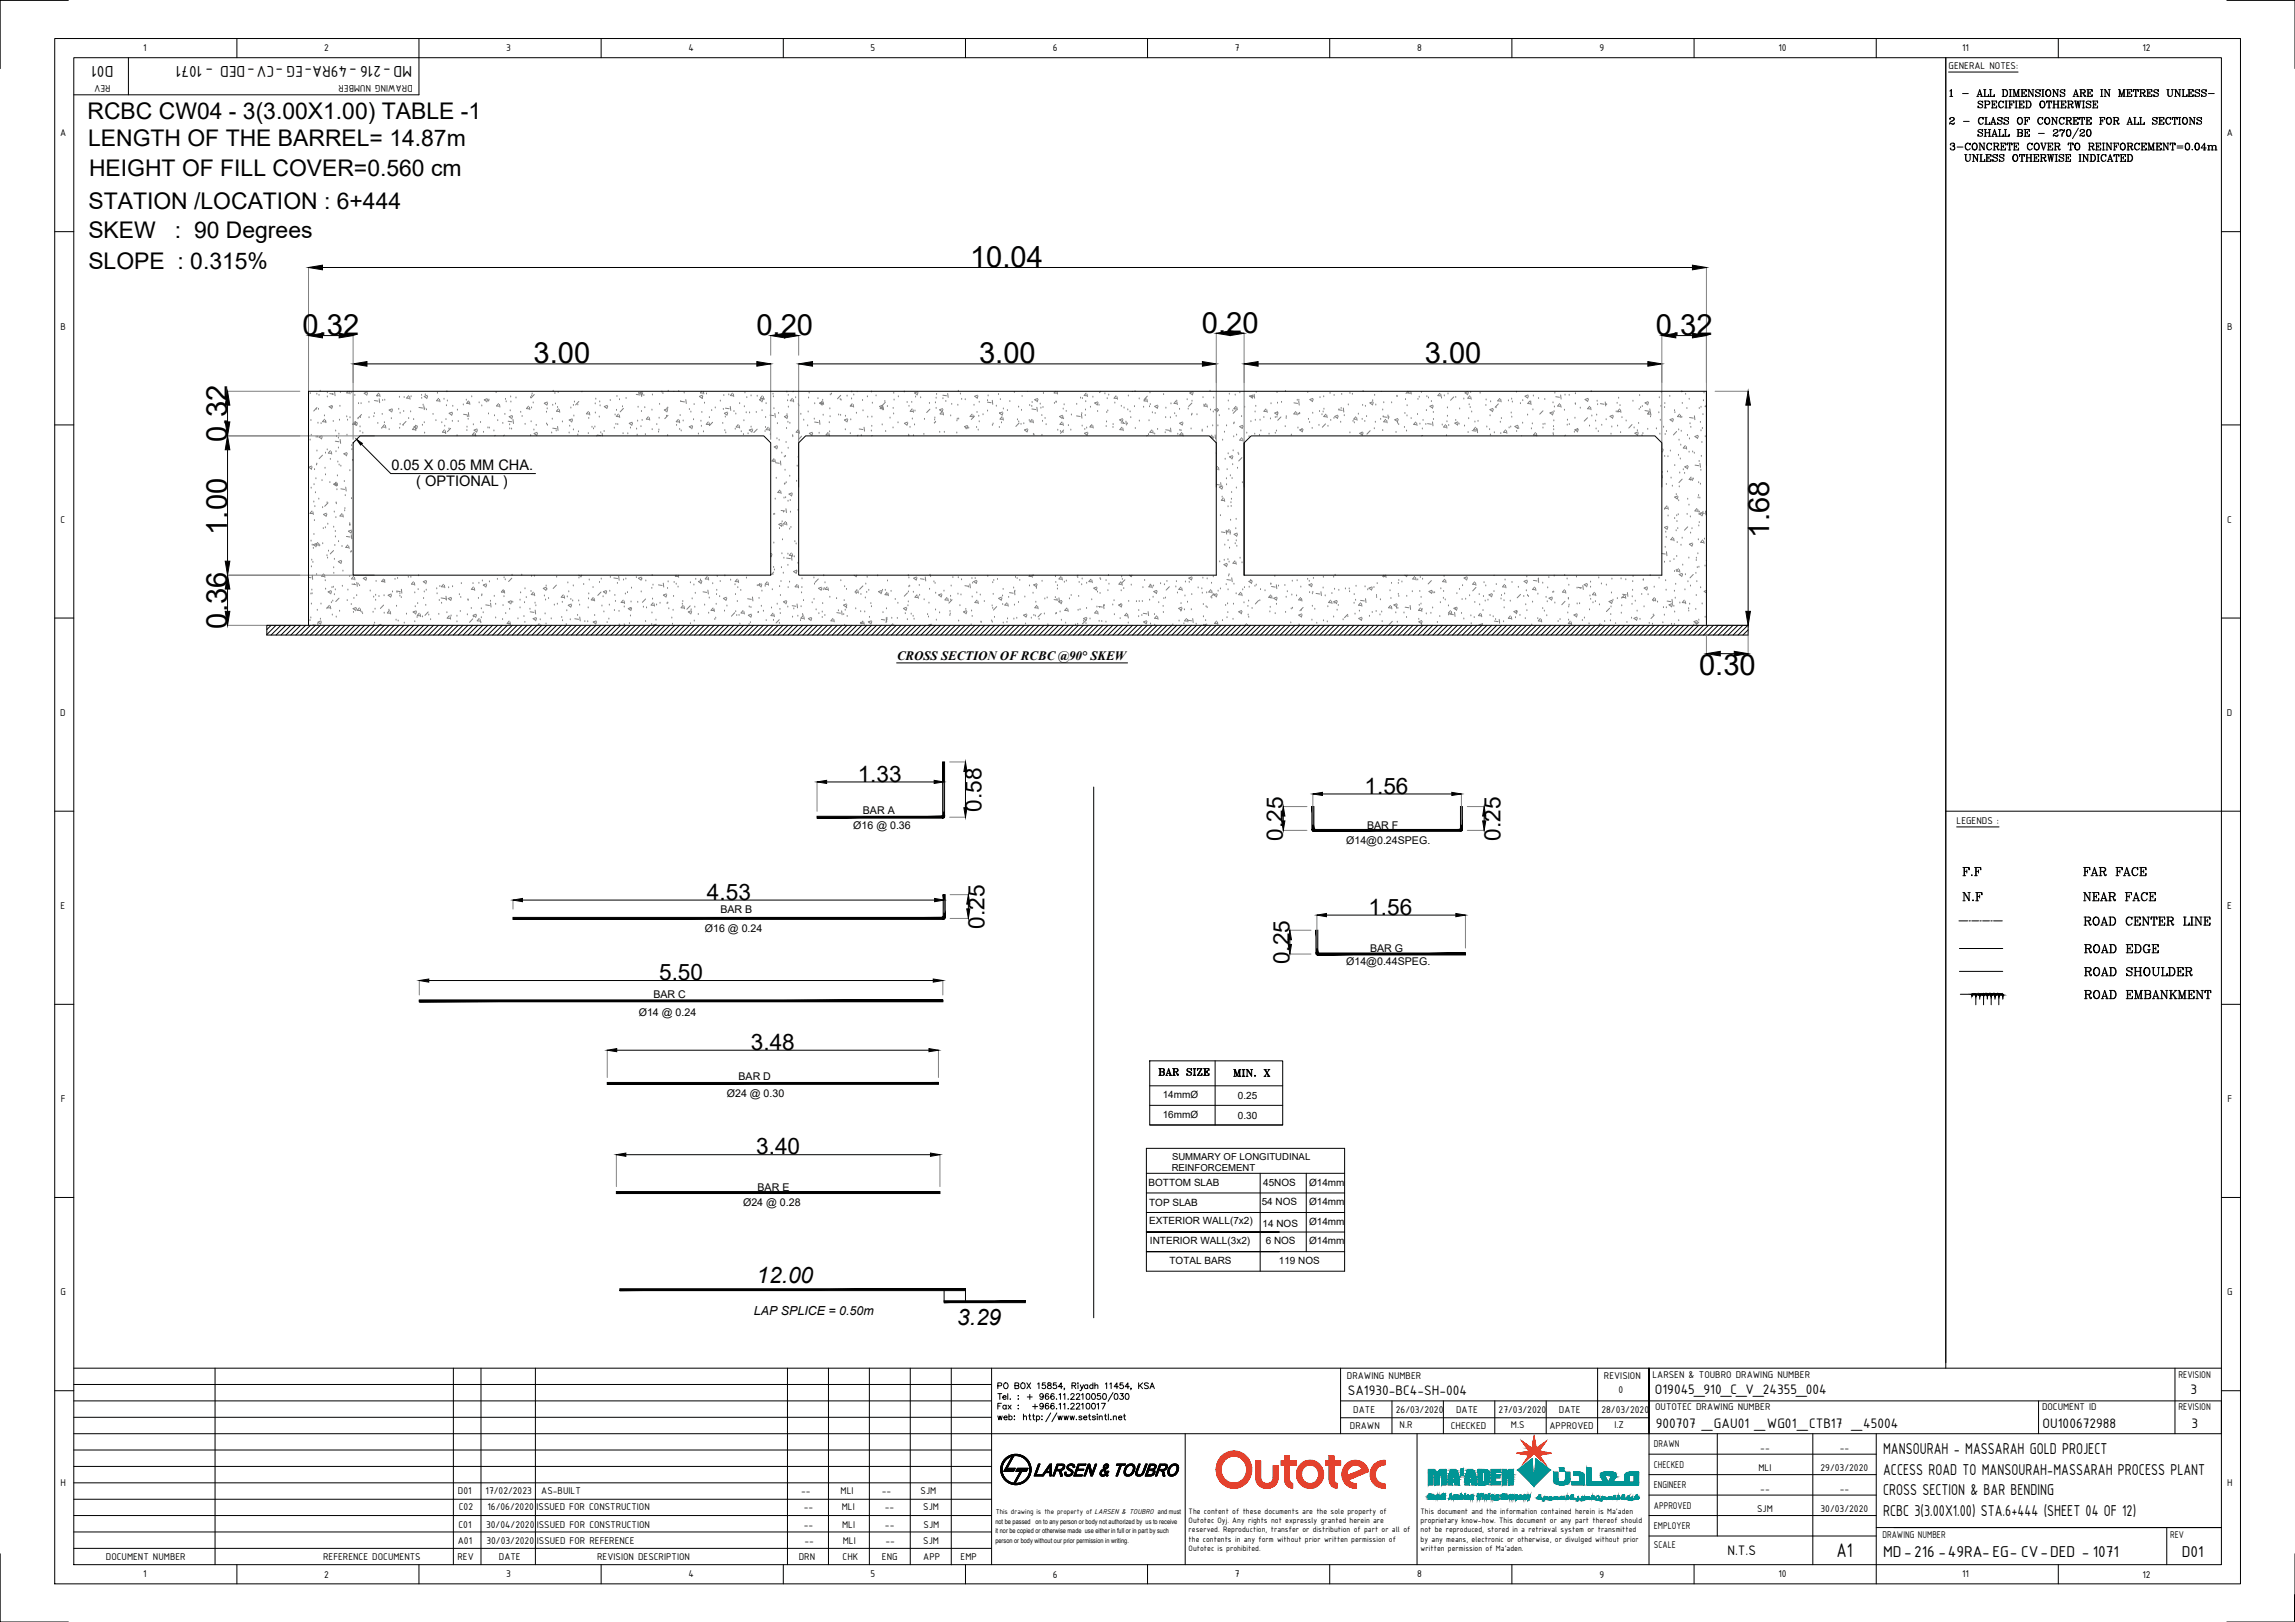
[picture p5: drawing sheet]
<svg xmlns="http://www.w3.org/2000/svg" width="841mm" height="594mm" viewBox="0 0 841 594" stroke-linecap="round" stroke-linejoin="round" font-family="sans-serif">
<defs><g id="words">
<g font-size="10.7">
<text x="355.5" y="97.8">10.04</text>
<text x="110.9" y="122.8">0.32</text>
<text x="277.2" y="122.8">0.20</text>
<text x="440.5" y="121.9">0.20</text>
<text x="606.8" y="122.8">0.32</text>
<text x="195.6" y="133.1">3.00</text>
<text x="358.8" y="133.1">3.00</text>
<text x="522.1" y="133.1">3.00</text>
<text x="83.3" y="161.8" transform="rotate(-90 83.3 161.8)">0.32</text>
<text x="83.3" y="195.9" transform="rotate(-90 83.3 195.9)">1.00</text>
<text x="648.3" y="196.9" transform="rotate(-90 648.3 196.9)">1.68</text>
<text x="83.3" y="230.2" transform="rotate(-90 83.3 230.2)">0.36</text>
<text x="622.6" y="247.1">0.30</text>
</g>
<g font-size="8.4">
<text x="32.1" y="43.5">RCBC CW04 - 3(3.00X1.00) TABLE -1</text>
<text x="32.3" y="53.6">LENGTH OF THE BARREL= 14.87m</text>
<text x="32.6" y="64.4">HEIGHT OF FILL COVER=0.560 cm</text>
<text x="32.4" y="76.7">STATION /LOCATION : 6+444</text>
<text x="32.4" y="87.2">SKEW</text>
<text x="64.1" y="87.2">: 90 Degrees</text>
<text x="32.4" y="98.5">SLOPE : 0.315%</text>
</g>
<g font-size="8.3">
<text x="314.3" y="286.3">1.33</text>
<text x="500" y="290.7">1.56</text>
<text x="359.7" y="297.2" transform="rotate(-90 359.7 297.2)">0.58</text>
<text x="470.1" y="307.9" transform="rotate(-90 470.1 307.9)">0.25</text>
<text x="549.9" y="307.9" transform="rotate(-90 549.9 307.9)">0.25</text>
<text x="259.1" y="329.5">4.53</text>
<text x="501.5" y="335">1.56</text>
<text x="360.8" y="340.1" transform="rotate(-90 360.8 340.1)">0.25</text>
<text x="472.6" y="353.1" transform="rotate(-90 472.6 353.1)">0.25</text>
<text x="241.5" y="359">5.50</text>
<text x="275.2" y="384.5">3.48</text>
<text x="277.1" y="422.8">3.40</text>
<text x="277.3" y="469.8">12.00</text>
<text x="350.8" y="485.2">3.29</text>
</g>
<text font-size="7.8" x="673" y="570.3">A1</text>
<g font-size="6.6">
<text x="718.3" y="322.1">F.F</text>
<text x="762.7" y="322.1">FAR FACE</text>
<text x="718.3" y="331.3">N.F</text>
<text x="762.7" y="331.3">NEAR FACE</text>
<text x="763.1" y="350.3">ROAD EDGE</text>
<text x="763.1" y="358.8">ROAD SHOULDER</text>
</g>
<g font-size="6.2">
<text x="41.6" y="24.1" transform="rotate(180 41.6 24.1)">D01</text>
<text x="151" y="24.1" transform="rotate(180 151 24.1)">MD-216 -49RA-EG -CV-DED - 1071</text>
<text x="762.7" y="340.1">ROAD CENTER LINE</text>
<text x="763.1" y="366.9">ROAD EMBANKMENT</text>
<text x="690.1" y="532.6">MANSOURAH - MASSARAH GOLD PROJECT</text>
<text x="690.1" y="540.1">ACCESS ROAD TO MANSOURAH-MASSARAH PROCESS PLANT</text>
<text x="690.1" y="547.6">CROSS SECTION &amp; BAR BENDING</text>
<text x="690.1" y="555.1">RCBC 3(3.00X1.00) STA.6+444 (SHEET 04 OF 12)</text>
<text x="690.1" y="570.1">MD-216 -49RA-EG- CV-DED - 1071</text>
<text x="799.5" y="570.1">D01</text>
</g>
<g font-size="5.7">
<text x="423.7" y="395.1">BAR SIZE</text>
<text x="451.2" y="395.5">MIN. X</text>
</g>
<g font-size="5.4">
<text x="493.9" y="511.1">SA1930-BC4-SH-004</text>
<text x="606.5" y="510.6">O19045_910_C_V_24355_004</text>
<text x="802.7" y="510.6">3</text>
<text x="606.8" y="523.1">900707 _GAU01 _WG01_CTB17 _45004</text>
<text x="748.5" y="523.1">OU100672988</text>
<text x="803" y="523.1">3</text>
<text x="633" y="569.7">N.T.S</text>
</g>
<g font-size="5.3">
<text x="143.4" y="172.2">0.05 X 0.05 MM CHA.</text>
<text x="152.5" y="178">( OPTIONAL )</text>
</g>
<text font-size="4.7" x="328.7" y="241.8">CROSS SECTION OF RCBC @90° SKEW</text>
<text font-size="4.6" x="276.3" y="481.8">LAP SPLICE = 0.50m</text>
<g font-size="3.9">
<text x="52.5" y="18.8">1</text>
<text x="118.8" y="18.9">2</text>
<text x="185.5" y="18.7">3</text>
<text x="252.3" y="18.8">4</text>
<text x="319" y="18.7">5</text>
<text x="385.9" y="18.8">6</text>
<text x="452.6" y="18.8">7</text>
<text x="519.3" y="18.8">8</text>
<text x="586.1" y="18.7">9</text>
<text x="651.7" y="18.8">10</text>
<text x="719.1" y="18.8">11</text>
<text x="785.1" y="18.9">12</text>
<text x="714.1" y="25.4">GENERAL NOTES:</text>
<text x="40.5" y="31" transform="rotate(180 40.5 31)">REV</text>
<text x="151.2" y="31" transform="rotate(180 151.2 31)">DRAWING NUMBER</text>
<text x="22" y="50">A</text>
<text x="816" y="50">A</text>
<text x="22.2" y="120.7">B</text>
<text x="816.2" y="120.7">B</text>
<text x="22.2" y="191.4">C</text>
<text x="816.2" y="191.4">C</text>
<text x="22.1" y="262.2">D</text>
<text x="816.1" y="262.2">D</text>
<text x="316.2" y="298.1">BAR A</text>
<text x="312.7" y="303.8">Ø16 @ 0.36</text>
<text x="501" y="303.5">BAR F</text>
<text x="717" y="301.9">LEGENDS :</text>
<text x="493.3" y="309.2">Ø14@0.24SPEG.</text>
<text x="22.2" y="333">E</text>
<text x="264" y="334.4">BAR B</text>
<text x="816.2" y="333">E</text>
<text x="258.3" y="341.5">Ø16 @ 0.24</text>
<text x="493.3" y="353.6">Ø14@0.44SPEG.</text>
<text x="502.1" y="348.8">BAR G</text>
<text x="239.5" y="365.5">BAR C</text>
<text x="234.1" y="372.2">Ø14 @ 0.24</text>
<text x="270.6" y="395.6">BAR D</text>
<text x="266.3" y="401.9">Ø24 @ 0.30</text>
<text x="22.3" y="403.7">F</text>
<text x="816.3" y="403.7">F</text>
<text x="277.6" y="436">BAR E</text>
<text x="272.3" y="441.6">Ø24 @ 0.28</text>
<text x="22.2" y="474.4">G</text>
<text x="816.2" y="474.4">G</text>
<text x="493.6" y="505.2">DRAWING NUMBER</text>
<text x="587.8" y="505.2">REVISION</text>
<text x="605.6" y="504.6">LARSEN &amp; TOUBRO DRAWING NUMBER</text>
<text x="798.3" y="504.6">REVISION</text>
<text x="593.1" y="510.1">0</text>
<text x="495.9" y="517.5">DATE</text>
<text x="511.5" y="517.5">26/03/2020</text>
<text x="533.6" y="517.5">DATE</text>
<text x="549.2" y="517.5">27/03/2020</text>
<text x="571.3" y="517.5">DATE</text>
<text x="586.9" y="517.5">28/03/2020</text>
<text x="606.5" y="516.6">OUTOTEC DRAWING NUMBER</text>
<text x="748.3" y="516.6">DOCUMENT ID</text>
<text x="798.3" y="516.6">REVISION</text>
<text x="494.7" y="523.3">DRAWN</text>
<text x="512.9" y="523">N.R</text>
<text x="531.7" y="523.3">CHECKED</text>
<text x="553.7" y="523">M.S</text>
<text x="567.8" y="523.3">APPROVED</text>
<text x="591.6" y="523">I.Z</text>
<text x="606.1" y="530.1">DRAWN</text>
<text x="645.1" y="531.3">--</text>
<text x="674.2" y="531.3">--</text>
<text x="606.1" y="537.6">CHECKED</text>
<text x="644.4" y="538.8">MLI</text>
<text x="667.2" y="538.8">29/03/2020</text>
<text x="22.2" y="544.2">H</text>
<text x="606.1" y="545.1">ENGINEER</text>
<text x="816.2" y="544.2">H</text>
<text x="167.8" y="547.2">D01</text>
<text x="178" y="547.2">17/02/2023</text>
<text x="198.4" y="547.2">AS-BUILT</text>
<text x="293.6" y="547.2">--</text>
<text x="308" y="547.2">MLI</text>
<text x="323.2" y="547.2">--</text>
<text x="337.4" y="547.2">SJM</text>
<text x="645.1" y="546.4">--</text>
<text x="674.2" y="546.4">--</text>
<text x="168.1" y="552.9">C02</text>
<text x="178.7" y="552.9">16/06/2020</text>
<text x="196.6" y="552.9">ISSUED FOR CONSTRUCTION</text>
<text x="294.5" y="552.9">--</text>
<text x="308.5" y="552.9">MLI</text>
<text x="324.3" y="552.9">--</text>
<text x="338.4" y="552.9">SJM</text>
<text x="606.1" y="552.6">APPROVED</text>
<text x="643.9" y="553.9">SJM</text>
<text x="667.2" y="553.9">30/03/2020</text>
<text x="168" y="559.6">C01</text>
<text x="178.1" y="559.6">30/04/2020</text>
<text x="196.7" y="559.6">ISSUED FOR CONSTRUCTION</text>
<text x="294.5" y="559.6">--</text>
<text x="308.6" y="559.6">MLI</text>
<text x="324.3" y="559.6">--</text>
<text x="338.4" y="559.6">SJM</text>
<text x="606.1" y="560.1">EMPLOYER</text>
<text x="689.8" y="563.2">DRAWING NUMBER</text>
<text x="795.3" y="563.2">REV</text>
<text x="167.8" y="565.6">A01</text>
<text x="178.3" y="565.6">30/03/2020</text>
<text x="196.8" y="565.6">ISSUED FOR REFERENCE</text>
<text x="294.8" y="565.6">--</text>
<text x="308.8" y="565.6">MLI</text>
<text x="324.5" y="565.6">--</text>
<text x="338.4" y="565.6">SJM</text>
<text x="606.1" y="567">SCALE</text>
<text x="38.8" y="571.3">DOCUMENT NUMBER</text>
<text x="118.4" y="571.3">REFERENCE DOCUMENTS</text>
<text x="167.7" y="571.3">REV</text>
<text x="182.8" y="571.3">DATE</text>
<text x="218.8" y="571.3">REVISION DESCRIPTION</text>
<text x="292.7" y="571.3">DRN</text>
<text x="308.8" y="571.3">CHK</text>
<text x="323.2" y="571.3">ENG</text>
<text x="338.4" y="571.3">APP</text>
<text x="352" y="571.3">EMP</text>
<text x="52.5" y="577.7">1</text>
<text x="118.8" y="577.8">2</text>
<text x="185.5" y="577.7">3</text>
<text x="252.3" y="577.7">4</text>
<text x="319" y="577.7">5</text>
<text x="385.9" y="577.8">6</text>
<text x="452.6" y="577.7">7</text>
<text x="519.3" y="577.7">8</text>
<text x="586.1" y="577.9">9</text>
<text x="651.7" y="577.7">10</text>
<text x="719.1" y="577.7">11</text>
<text x="785.1" y="577.8">12</text>
</g>
<g font-size="3.7">
<text x="426.1" y="402.3">14mmØ</text>
<text x="453.6" y="402.6">0.25</text>
<text x="426.1" y="409.5">16mmØ</text>
<text x="453.7" y="409.8">0.30</text>
<text x="420.9" y="434.4">BOTTOM SLAB</text>
<text x="462.9" y="434.2">45NOS</text>
<text x="479.7" y="434.2">Ø14mm</text>
<text x="421.1" y="441.6">TOP SLAB</text>
<text x="462.4" y="441.4">54 NOS</text>
<text x="479.7" y="441.4">Ø14mm</text>
<text x="421.1" y="448.4">EXTERIOR WALL(7x2)</text>
<text x="462.7" y="449.4">14 NOS</text>
<text x="479.7" y="448.5">Ø14mm</text>
<text x="421.4" y="455.6">INTERIOR WALL(3x2)</text>
<text x="463.8" y="455.7">6 NOS</text>
<text x="479.7" y="455.7">Ø14mm</text>
<text x="428.6" y="463.1">TOTAL BARS</text>
<text x="468.7" y="462.9">119 NOS</text>
</g>
<g font-size="3.5">
<text x="429.5" y="424.8">SUMMARY OF LONGITUDINAL</text>
<text x="429.4" y="429.1">REINFORCEMENT</text>
</g>
<g font-size="3.1">
<text x="435.6" y="554.6">The content of these documents are the sole property of</text>
<text x="435.6" y="557.9">Outotec Oyj. Any rights not expressly granted herein are</text>
<text x="520.6" y="554.6">This document and the information contained herein is Ma'aden</text>
<text x="520.6" y="557.9">proprietary know-how. This document or any part thereof should</text>
<text x="435.6" y="561.3">reserved. Reproduction, transfer or distribution of part or all of</text>
<text x="520.6" y="561.3">not be reproduced, stored in a retrieval system or transmitted</text>
<text x="435.6" y="564.6">the contents in any form without prior written permission of</text>
<text x="435.6" y="567.9">Outotec is prohibited.</text>
<text x="520.6" y="564.6">by any means, electronic or otherwise, or divulged without prior</text>
<text x="520.6" y="567.9">written permission of Ma'aden.</text>
</g>
<text font-size="2.8" x="364.9" y="554.4">This drawing is the property of LARSEN &amp; TOUBRO and must</text>
<g font-size="2.5">
<text x="364.8" y="558">not be passed on to any person or body not authorized by us to receive</text>
<text x="364.8" y="561.7">it nor be copied or otherwise made use either in full or in part by such</text>
<text x="364.8" y="565.2">person or body without our prior permission in writing.</text>
</g>
</g></defs>
<!-- layer: 0 -->
<g fill="none" stroke="#808080" stroke-width=".37">
<path d="M113.1 98v72.4M625.3 98v72.4M129.4 122.9v38M282.4 122.9v7.2M282.4 133.3v27.6M292.7 122.9v7.2M292.7 133.3v45.1M445.7 122.1v56.3M455.9 122.1v56.3M609 122.9v55.5M83.4 159.7h53.8M83.4 143.3h26.5"/>
<path d="M113.7 144.2h.1M113.9 154h.1M114.1 159.4h.1M115.9 149.9h.1M116.1 144.4h.1M116.1 149.3l-1.1 1.3M116.5 155h.1M116.7 149.9h.1M116.9 144.8h.1M117.3 143.3h.1M117.7 155.2h.1M117.9 159.6l-1 .4 .8 .6"/>
<path d="M118.1 159.9l-.3 .9M118.9 152.3h.1M118.9 153.6l-.7 .8 1 .1M119.3 153.9l.2 .9M119.3 154.5h.1M120 143.9h.1M120 145.4h.1M120.6 148.9l.8 .6M120.8 144.2l1.4 .2M121.7 148.5l-1.1 .4M121.7 149.1h.1M121.8 148.8l-.3 .9"/>
<path d="M121.9 144.5h.1M122.1 154.4h.1M122.6 143.5l.2 1.5M123 157.9h.1M123.3 159.9h.1M124.2 159h.1M124.4 153.9h.1M124.6 148.8h.1M124.7 143.7h.1M127.1 152.7h.1M127.2 159.4h.1M127.4 153.9h.1"/>
<path d="M127.5 143.3l-.5 .6 1 .1M128.1 143.3l.2 1M128.3 153h.1M128.9 143.9h.1M129.2 155.4l.9 .1M129.9 154.5l-.7 .9M130 144.8h.1M130.2 154.8l.2 1M130.3 154.7h.1M130.8 154.7l-1.1 .4 .8 .5M131 155l-.3 .9M131.2 153.4h.1"/>
<path d="M131.4 147.8h.1M131.9 158h.1M131.9 156.4h.1M132.1 152.9h.1M132.3 147.8h.1M132.5 151.8l-1.2 1.3M133 158.6h.1M134.5 143.6l-1 .4 .7 .5M134.7 143.9l-.3 .9M135.2 147.3h.1M135.2 153h.1M137 152.6h.1"/>
<path d="M137.2 151.5h.1M137.2 146.7l1.3 .2M138.2 145.2h.1M138.5 155.1h.1M138.8 144l-.8 .9 1 .1M139 146.1l.1 1.4M139.1 144.3l.2 1M139.9 156.9h.1M140.1 151.8h.1M140.2 146.7h.1M140.9 154.8h.1M140.9 155.5l-.7 .9 .9 .1"/>
<path d="M141 146.6h.1M141.2 155.8l.2 1M142.6 157.4h.1M143.4 153.3h.1M143.7 149.7l-1.1 .5 .8 .5M143.8 150l-.3 .9M146.1 149.9h.1M146.4 145.5h.1M146.5 156.9h.1M146.6 151.4h.1M146.6 155.4h.1M147.7 155.8h.1"/>
<path d="M147.9 150.7h.1M148.1 145.6h.1M148.8 154.4l-1.2 1.2M149 145.8l1 .1M149.8 153.3h.1M149.8 144.9l-.8 .9M150.1 145.3l.2 .9M150.5 150.8h.1M150.7 145.3h.1M151.2 157.3l.9 .1M151.6 153.7h.1M151.8 156.4l.7 .5"/>
<path d="M151.9 156.4l-.8 .9M152.2 156.8l.2 .9M152.3 156.1h.1M152.8 155.9l-1.1 .4M153 156.2l-.4 .9M153.5 149.2l1.4 .3M154.5 144.8h.1M154.5 145.9h.1M154.8 155.8h.1M155.1 148.4h.1M155.3 148.6l.2 1.4M155.5 154.8h.1"/>
<path d="M155.5 145.3l.7 .5M155.6 158.6h.1M155.6 149.7h.1M155.9 144.6h.1M156.3 150.1h.1M156.5 144.8l-1.1 .4M156.7 145.1l-.3 .9M158.7 151.8h.1M159.8 154.1h.1M160 146.8l.9 .1M160.3 144h.1M160.7 145.9l-.7 .9"/>
<path d="M161.1 146.2l.1 1M161.9 154.8h.1M162.7 146.2h.1M162.8 157.4l-.7 .9 1 .1M163 156.1h.1M163.2 157.7l.2 1M163.2 158.8h.1M163.4 153.7h.1M163.6 148.6h.1M163.8 143.5h.1M163.9 146.9h.1M164.5 157.1h.1"/>
<path d="M164.6 151.4l.8 .5M165.1 156.9l-1.2 1.2M165.7 151l-1.1 .4M165.8 154.3h.1M165.8 151.2l-.3 1M165.9 148.8h.1M167.5 159.6h.1M167.6 150.2h.1M167.9 154.4h.1M169.8 148.3h.1M169.9 151.7l1.3 .2M170.9 146.6h.1"/>
<path d="M171 147.8h.9M171.1 157.7h.1M171.1 156.4h.1M171.3 152.6h.1M171.5 147.5h.1M171.6 153.6h.1M171.6 151.1l.2 1.5M171.7 146.9l-.7 .9M172 147.2l.2 .9M172.9 145.3h.1M173.1 159.3l1 .1M173.5 155.6h.1"/>
<path d="M173.8 157.6l.7 .5M173.8 158.4l-.7 .9M174.1 158.7l.3 1M174.8 157.1l-1.1 .4M174.9 157.4l-.2 .9M175.6 147.5h.1M176.1 154.7h.1M176.6 148.7h.1M177.2 158.3h.1M177.5 146.5l.8 .5M178.5 146l-1.1 .4M178.7 146.3l-.3 .9"/>
<path d="M178.8 156.7h.1M179 151.6h.1M179.1 146.9h.1M179.2 146.5h.1M179.3 156.8h.1M181 157.8h.1M181.2 152.3h.1M181.5 159.4l-.2 .3M181.8 143.8h.1M182.4 154.1h.1M182.7 147.8l-.8 .9 1 .1M183 148.1l.2 1"/>
<path d="M184.3 155.1h.1M184.8 159.4l-.2 .3M185 151.8h.1M185.2 146.3h.1M185.5 147.2h.1M186.2 154.3l1.4 .2M186.6 152.6l.8 .6M186.8 155.6h.1M186.8 157.1h.1M187 150.5h.1M187.1 145.4h.1M187.2 147.2h.1"/>
<path d="M187.5 157.2h.1M187.6 152.2l-1 .4M187.8 152.5l-.3 .9M188 153.6l.2 1.5M189.1 145.8h.1M190.8 151h.1M191.3 152.5h.1M192.4 155.4h.1M193.7 148.8l-.8 .9h1M194 149.1l.2 .9M194.4 145.6h.1M194.5 159.6h.1"/>
<path d="M194.6 154.5h.1M194.8 149.4h.1M194.8 145h.1M195 144.3h.1M195.4 147.6h.1M195.7 157.5h.1M195.8 144.5l-1.2 1.3M196.5 155.8h.1M196.8 158.3l-1.1 .5 .8 .5M197 158.6l-.3 1M200.3 151h.1M200.3 155.3h.1"/>
<path d="M200.5 149.7h.1M200.5 147.2l-1 .5 .7 .5M200.6 155.8h.1M200.7 147.5l-.3 .9M202.2 158.6h.1M202.4 153.5h.1M202.6 148.4h.1M202.6 156.8l1.3 .2M202.7 143.3h.1M203.4 144.1h.1M203.6 148h.1M203.8 157.8h.1"/>
<path d="M204.3 149.2h.1M204.3 156.2l.2 1.5M204.5 143.7h.1M204.6 149.7l-.7 .9 1 .1M205 150l.1 1M206.1 154.5h.1M208.6 158.6h.1M208.8 156.1h.1M209.2 149.5h.1M209.7 153.4l-1.1 .4 .8 .6M209.8 153.7l-.3 .9M210.1 157.5h.1"/>
<path d="M210.1 148.5h.1M210.3 152.4h.1M210.5 147.2h.1M211.7 159.3h.1M211.7 148.3h.1M212 158.2h.1M212.1 147l-1.2 1.3M213.3 143.3l-.1 .2M214.9 151.6l.9 .1M215.6 158.8h.1M215.6 150.7l-.7 .9M215.8 153.3h.1"/>
<path d="M216 151l.1 1M216.9 156.5h.1M217.5 157.1h.1M218 156.4h.1M218.1 147.9h.1M218.2 151.3h.1M218.3 146.2h.1M218.8 159.6l-.2 .1M218.8 159.4l1.4 .2M219.6 152.8h.1M219.8 147.2h.1M219.9 148.6h.1"/>
<path d="M220.2 158.5h.1M220.7 158.7l.1 1M221.4 158h.1M221.5 148.9l.7 .6M222.5 148.5l-1.1 .4M222.7 148.8l-.3 .9M223.6 146.7h.1M225.1 156.8h.1M225.4 152h.1M225.7 155.4h.1M225.9 150.3h.1M225.9 152.5l.9 .1"/>
<path d="M226.1 145.2h.1M226.4 155.5h.1M226.6 151.7l-.8 .8M226.9 152l.2 .9M227 146.4h.1M228.1 149h.1M228.3 158.8h.1M228.5 149.6l-1.2 1.2M229.4 145.9h.1M230.1 158.9h.1M230.6 155.1l.8 .5M231 156.8h.1"/>
<path d="M231.6 154.7l-1 .3M231.8 154.9l-.3 .9M233.2 144.5l1.4 .2M233.3 157.2h.1M233.5 159.4h.1M233.7 154.2h.1M233.8 149.2h.1M234 144.1h.1M234.3 144l.8 .5M234.9 156.3h.1M235 143.8l.1 1.5M235.1 150.7h.1"/>
<path d="M235.3 154h.1M235.4 143.5l-1.1 .4M235.5 143.8l-.3 1M236 144.9h.1M236.3 149.3h.1M236.5 159.2h.1M236.9 153.5l.9 .1M237.6 152.6l-.8 .9M237.9 152.9l.2 1M238.9 150.2h.1M239 157.4h.1M239.1 144.7h.1"/>
<path d="M240.7 155.5h.1M241.3 158.3h.1M241.5 157.5h.1M241.5 153.2h.1M241.7 148.1h.1M242.6 143.6h.1M242.9 144.2h.1M244.2 152.5h.1M244.5 149.7h.1M244.5 149.7l-1.1 .4 .8 .6M244.7 159.6h.1M244.7 150l-.3 .9"/>
<path d="M244.7 149.5h.1M244.8 152.1l-1.2 1.2M244.9 143.3h.1M247 143.3v.1M247.9 155.8h.1M248.6 153.6l-.8 .8 1 .1M248.7 143.4h.1M248.9 153.9l.2 1M249.1 157.3h.1M249.2 152.2h.1M249.5 147.1h.1M249.5 147l1.4 .2"/>
<path d="M249.6 157.8h.1M250.3 154.2h.1M250.7 143.9h.1M251.3 146.4l.2 1.4M252.6 150h.1M253.2 150.9h.1M253.6 155.9l-1 .4 .8 .5M253.8 156.1l-.3 1M254.2 153.7h.1M254.4 148.2h.1M255.9 159h.1M256.7 143.9l.9 .1"/>
<path d="M256.9 154.3h.1M257 156.1h.1M257.2 143.3l-.5 .6M257.2 151.1h.1M257.4 144.8l-1.1 .4 .8 .5M257.4 145.9h.1M257.5 145l-.3 1M257.8 143.4l.1 .9M257.8 158.2h.1M258.2 147.7h.1M258.9 144.3h.1M259.5 154.5l-.7 .9 .9 .1"/>
<path d="M259.9 154.9l.1 .9M260 153h.1M260.8 150.4h.1M261.1 154.7l-1.1 1.2M262.1 149.4h.1M264 146.9h.1M264.9 155.1h.1M265.1 150h.1M265.2 144.9h.1M265.5 151.4l.7 .5M265.6 157.7h.1M265.8 152.8h.1"/>
<path d="M265.8 149.5l1.4 .2M266 158.6h.1M266.5 150.9l-1 .5M266.7 151.2l-.3 .9M267.1 144.6h.1M267.6 148.9l.2 1.4M268.4 144l-.7 .9 .9 .1M268.7 144.3l.2 1M269 150.7h.1M269.4 157.2h.1M269.6 151.7h.1M270.5 155.5l-.7 .9 .9 .1"/>
<path d="M270.8 155.8l.2 1M271 147.8h.1M271.6 158.1h.1M272.4 159.2h.1M272.6 154.1h.1M272.8 149h.1M273 143.9h.1M273.5 151.2h.1M273.7 145.6h.1M274.1 158.9h.1M274.6 157.5l.8 .5M274.7 151.2h.1"/>
<path d="M275.2 156.4h.1M275.2 145h.1M275.7 157.1l-1.1 .4M275.8 157.4l-.3 .9M277.1 151.1h.1M277.5 145.1h.1M277.5 157.2l-1.2 1.2M278.7 145.9h.9M279.3 150.4h.1M279.3 145l-.7 .9M279.4 146l-1.1 .4 .8 .6M279.6 146.3l-.4 .9"/>
<path d="M279.7 145.3l.2 .9M280 146.3h.1M280.4 158h.1M280.5 156.6h.1M280.6 152.9h.1M280.7 147.8h.1M280.8 157.4l.9 .1M281.5 156.5l-.8 .9M281.8 156.8l.2 .9M282.2 152l1.3 .2M282.3 159.2h.1M283.3 144.4h.1"/>
<path d="M283.4 145.3h.1M283.6 149.7h.1M284 151.4l.1 1.5M284.9 155.2h.1M285.3 151.4h.1M287.5 152.6l.7 .5M288.2 156.9h.1M288.4 143.6h.1M288.4 151.9h.1M288.5 152.2l-1.1 .4M288.6 146.8h.1M288.7 152.4l-.3 .9"/>
<path d="M288.7 154.7h.1M288.9 144.8h.1M288.9 149.1h.1M289.5 155h.1M289.7 146.8l.9 .1M290.4 145.9l-.8 .9M290.5 159.6h.1M290.5 159.9h.1M290.7 146.2l.2 1M290.8 143.3l-.2 .2M291.6 145.7h.1M292.5 157.4l-.8 .9 1 .1"/>
<path d="M292.6 148.1h.1M292.8 148.6h.1M292.8 157.7l.2 1M293.5 151.7h.1M293.8 159.7l-1.2 1.3M294.5 153.9h.1M296 156h.1M296.1 150.9h.1M296.3 145.8h.1M296.5 143.9h.1M296.6 158.8l.8 .5M297.6 158.3l-1 .4"/>
<path d="M297.8 158.6l-.3 .9M298.4 153.5h.1M298.5 154.6l1.4 .2M298.6 147.9h.1M299.7 146h.1M300.2 158.7h.1M300.3 153.9l.2 1.5M300.3 147.7l.8 .5M300.6 147.8h.9M301.3 146.9l-.7 .9M301.4 147.2l-1.1 .4M301.5 146.6h.1"/>
<path d="M301.5 147.5l-.3 .9M301.7 152.1h.1M301.7 147.2l.1 .9M302.8 159.3l.9 .1M303.4 158.4l-.7 .9M303.8 158.7l.1 1M303.9 154.8h.1M304 158.2h.1M304.1 149.7h.1M304.2 152.6h.1M304.3 144.6h.1M304.7 144.3h.1"/>
<path d="M307.3 152h.1M307.9 146.4h.1M308 152.1h.1M308.1 144.8l-1.2 1.3M308.2 146.6h.1M309.8 157.4h.1M309.8 152.5h.1M310.4 145.1h.1M310.5 153.4l-1.1 .4 .8 .6M310.7 153.6l-.3 1M311.6 158.8h.1M311.8 153.8h.1"/>
<path d="M312 148.6h.1M312.1 146.1h.1M312.2 143.6h.1M312.3 147.8l-.7 .9 .9 .1M312.7 148.1l.1 1M312.9 144.7h.1M313.8 151.4h.1M314.1 143.3v.2M314.4 159.4l-.2 .3M314.9 157.1l1.3 .2M315.6 159.6h.1M316.1 146.7h.1"/>
<path d="M316.3 150.5h.1M316.6 156.5l.2 1.4M317.9 145.3h.1M318 152.8h.1M319.3 157.9h.1M319.3 143.6h.1M319.5 156.1h.1M319.5 152.8h.1M319.6 159.5l-.2 .2M319.7 147.7h.1M321 145h.1M322.6 149.7h.9"/>
<path d="M323.3 155.6h.1M323.3 148.8l-.8 .9M323.4 148.4l-1.1 .5 .8 .5M323.5 150.1h.1M323.5 148.7l-.3 1M323.6 149.1l.2 1M324.3 147h.1M324.4 147.3l-1.2 1.3M324.6 158h.1M325.2 148.9h.1M326.2 153.1h.1M327.3 156.7h.1"/>
<path d="M327.3 149.6h.1M327.5 151.6h.1M327.5 144h.1M327.6 146.5h.1M329.1 154.9h.1M329.2 145.3h.1M331.4 143.6h.1M331.5 155.1l.7 .5M332.4 147.4h.1M332.5 154.6l-1.1 .4M332.7 154.9l-.4 .9M333 159l.1 .7"/>
<path d="M333.1 148.8h.1M333.5 156.5h.1M334.1 147.4h.1M334.2 149.7l-.7 .9 1 .1M334.3 153.5h.1M334.6 150.1l.2 .9M334.8 159.6h.1M335.1 155.6h.1M335.2 143.9l.7 .6M335.3 150.6h.1M335.5 145.4h.1M336.2 143.5l-1.1 .4"/>
<path d="M336.4 143.8l-.3 .9M337.4 145.7h.1M338.6 159.1h.1M338.8 153.6h.1M340.6 147.8h.1M340.8 149.9l-1.2 1.2M342.4 155h.1M342.5 153.8h.1M342.6 153.1h.1M342.8 147.5h.1M342.8 154.7h.1M343.1 149.6h.1"/>
<path d="M343.1 145.9h.1M343.2 144.5h.1M344.3 150.1l.8 .5M344.4 158.3h.1M344.5 151.6l1 .1M345.2 150.7l-.7 .9M345.4 149.7l-1.1 .4M345.5 144.8l1.4 .2M345.6 146h.1M345.6 150l-.4 .9M345.6 151l.2 1M346.1 158.3h.1"/>
<path d="M346.6 147h.1M347.3 144.1l.2 1.5M348.4 152.3h.1M348.8 148.1h.1M350.6 158.6h.1M350.7 154.1h.1M350.8 153.5h.1M351 148.4h.1M351.2 143.3h.1M351.3 153.5h.1M351.9 144.3h.1M352.4 146.3h.1"/>
<path d="M353.7 146.4h.1M354 157.1h.1M354.5 155.8l-1.1 .5 .8 .5M354.7 156.1l-.3 .9M355 156.8h.1M355.5 152.5l.9 .1M356.2 151.7l-.7 .8M356.6 152l.1 1M356.9 148.4h.1M357.1 152.4l-1.2 1.2M357.2 145.2l.8 .5M357.9 156.6h.1"/>
<path d="M358 151.1h.1M358.2 144.8l-1 .3M358.4 145l-.3 .9M358.5 157.5h.1M358.7 152.5h.1M358.8 147.3h.1M358.8 154.5h.1M360.2 151.9h.1M361.9 147.3l1.3 .2M361.9 150.6h.1M361.9 146.7h.1M362.1 145h.1"/>
<path d="M363.6 146.6l.2 1.5M363.7 155.8h.1M363.9 155.3h.1M365.1 148.8h.1M365.9 144.5h.1M366.2 156.6h.1M366.4 151.4h.1M366.5 153.5l.9 .1M366.6 146.4h.1M367 154.9h.1M367.2 152.6l-.7 .9M367.4 150.9l-1.1 .4 .8 .6"/>
<path d="M367.5 153l.2 .9M367.5 151.2l-.3 .9M367.7 149.8h.1M369.2 150.4h.1M370.1 147.1h.1M371.7 143.7h.1M372.9 153.8h.1M373.3 149.1h.1M373.3 154.5h.1M373.5 155l-1.2 1.2M374.2 155.4h.1M374.3 150.3h.1"/>
<path d="M374.6 145.2h.1M375.2 155.2h.1M376.5 157.1l-1.1 .4 .8 .5M376.5 143.3l.1 .1M376.7 157.3l-.3 1M377.2 154h.1M377.3 148.5h.1M378.1 148.9h.1M378.1 149.8l1.4 .2M378.2 153.6l-.8 .9 1 .1M378.2 147.4h.1M378.5 153.9l.2 1"/>
<path d="M378.7 159.1h.1M378.9 159.3h.1M380 149.2l.1 1.4M380.2 146l-1 .4 .7 .5M380.4 146.2l-.3 1M381.2 148h.1M381.5 149.5h.1M381.8 152.2h.1M381.8 159.4h.1M382 154.3h.1M382.2 149.2h.1M382.4 144.1h.1"/>
<path d="M383 153.3h.1M383.4 155.5h.1M386.3 143.9l1 .1M386.4 147.8h.1M386.8 143.3l-.5 .6M387 147.2h.1M387 147.3h.1M387.4 143.4l.1 .9M387.6 157.6h.1M388.3 152.6l.8 .5M388.5 155.5h.9M388.6 158h.1"/>
<path d="M389.2 154.6l-.8 .8M389.4 152.1l-1.1 .4M389.5 154.9l.2 .9M389.5 152.4l-.3 .9M389.6 158.4h.1M389.6 149.8h.1M389.7 153.3h.1M389.8 157.5l-1.2 1.2M390 148.3h.1M390.7 150.7h.1M391.5 155.9h.1M392.4 157.5h.1"/>
<path d="M392.6 152h.1M394.5 152.3l1.3 .2M394.6 148.1h.1M396 145.8h.1M396.3 151.7l.2 1.5M396.4 151.5h.1M396.6 156.1h.1M396.6 146h.1M397.3 144.9l.9 .1M397.5 157.3h.1M397.7 152.2h.1M397.8 150.2h.1"/>
<path d="M397.9 147.1h.1M398 144l-.7 .9M398.2 156.8h.1M398.3 144.3l.2 1M398.5 158.3l-1.1 .4 .8 .6M398.7 158.6l-.4 .9M399.6 149.2h.1M399.7 156.2h.1M400.1 155.5l-.7 .9 1 .1M400.5 155.8l.1 1M400.5 145.5h.1M402.2 150.7h.1"/>
<path d="M402.2 147.2l-1.1 .4 .8 .5M402.4 147.5l-.3 .9M402.7 148.4h.1M403.4 143.3l-.5 .5M404.9 144.2h.1M405.4 156.2h.1M405.5 154.5h.1M405.6 151.1h.1M405.8 146h.1M406 150.5h.1M406.3 144.7h.1M407.9 156.6h.1"/>
<path d="M407.9 155.5h.1M408.3 145.9h.9M408.5 147.6h.1M409 145l-.8 .9M409.3 145.3l.2 .9M410.3 153.8l.8 .5M410.4 157.4l.9 .1M410.8 154.9l1.4 .2M410.9 148.8h.1M411.1 156.5l-.7 .9M411.3 153.3l-1 .5M411.5 156.8l.1 .9"/>
<path d="M411.5 153.6l-.3 .9M411.7 155h.1M411.9 149.5h.1M412.6 154.2l.2 1.5M413.1 155.3h.1M413.3 150.1h.1M413.5 145h.1M414.1 150.8h.1M414.4 153h.1M415 143.3l-.1 .1M415.7 148.9h.1M416 143.4h.1"/>
<path d="M416 156.9h.1M417.5 146.1h.1M417.5 154.2h.1M419.1 149.2h.1M420 145.9l-.8 .9 1 .1M420.3 146.2l.2 1M420.4 145.1l-1.1 1.3M420.5 159.5l-.3 .2M420.9 159.2h.1M421.1 154.1h.1M421.2 149h.1M421.4 143.9h.1"/>
<path d="M421.4 158.3l.9 .1M421.5 148.2h.1M422.1 157.5l-.8 .8M422.3 151.2h.1M422.4 157.7l.2 1M423.1 159h.1M423.1 148.9l.8 .5M423.3 151.4h.1M424.2 157.3h.1M424.2 148.4l-1.1 .4M424.4 148.7l-.3 .9M426.4 144.5h.1"/>
<path d="M427 158.5h.1M427.2 153h.1M427.2 157.4l1.3 .2M427.3 149.5h.1M428.7 158.1h.1M428.9 153h.1M428.9 156.8l.2 1.4M429.1 147.9h.1M430.5 151.5h.1M430.9 146.9l-.7 .9h1M431 152.5h.1M431.2 146.9h.1"/>
<path d="M431.3 147.2l.1 1M431.6 159.1h.1M432.3 149.9h.1M432.4 157.6h.1M432.4 159.3l.9 .1M432.8 157.7h.1M433.1 158.4l-.8 .9M433.4 154.6l-1.1 .4 .8 .5M433.4 158.7l.2 1M433.5 154.9l-.3 .9M435 146.4h.1M435.4 149.8h.1"/>
<path d="M436.5 157.1h.1M436.7 152h.1M436.8 147.6l-1.2 1.3M436.8 147h.1M436.8 151.7h.1M437.1 143.5l-1.1 .4 .8 .6M437.2 143.7l-.2 1M438.6 151.9h.1M440.5 158h.1M440.5 157.5h.1M440.8 145.6h.1M441.2 148.4h.1"/>
<path d="M441.9 147.8l-.7 .9 1 .1M442.2 148.2l.3 .9M442.5 156.4h.1M443.4 143.3h.1M443.6 150.2h.1M444.1 159.4l-.6 .6 1.4 .2M444.4 156h.1M444.4 159.7l.2 .9M444.6 150.9h.1M444.8 145.8h.1M445.3 159.3l.2 1.5M446.2 149.6l-1.1 .4 .8 .6"/>
<path d="M446.3 156h.1M446.4 149.9l-.3 .9M446.5 150.4h.1M446.8 152.2h.1M448.7 158.3h.1M449.5 156h.1M450.1 146.9h.1M450.3 149.9h.1M450.5 144.4h.1M451.8 150.5h.1M452.1 160h.1M452.1 155.2h.1"/>
<path d="M452.2 149.7l.9 .1M452.3 154.9h.1M452.4 149.8h.1M452.7 144.7h.1M452.9 148.8l-.8 .9M453.1 150.2l-1.2 1.2M453.2 159.4h.1M453.2 149.1l.2 1M454.3 156.3l.8 .5M454.3 143.9h.1M455 152.6h.1M455.4 155.8l-1.1 .4"/>
<path d="M455.5 156.1l-.3 .9M456.1 149.2h.1M456.9 158.6h.1M457.7 159.9h.1M457.8 145l1.4 .3M458 145.1l.8 .6M458.4 154.4h.1M459 145.3h.1M459.1 144.7l-1.1 .4M459.3 145l-.4 .9M459.6 144.4l.2 1.5M459.8 159h.1"/>
<path d="M459.9 150.9h.1M460 153.9h.1M460.2 148.8h.1M460.4 143.7h.1M461.5 159.4h.1M461.8 153.9h.1M462.1 157.8h.1M463.2 152.9h.1M463.2 150.6l.9 .1M463.9 149.8l-.7 .8M464.2 150.1l.2 1M465.1 159h.1"/>
<path d="M465.6 153.4h.1M465.8 147.9h.1M467.2 151.3l.7 .5M467.3 158.7h.1M467.3 152.9h.1M467.8 157.9h.1M467.9 152.8h.1M468 143.8h.1M468.1 151.2h.1M468.2 147.7h.1M468.2 150.8l-1.1 .5M468.4 151.1l-.3 1"/>
<path d="M469.4 152.7l-1.2 1.2M469.6 147.4h.1M471 156.3h.1M471.1 143.4h.1M471.3 153.3h.1M471.4 152.6h.1M473.2 159.4h.1M474.2 151.6l.9 .1M474.2 147.5l1.3 .3M474.8 150.7l-.7 .9M475.2 151.1l.2 .9M475.4 146.6h.1"/>
<path d="M475.6 156.8h.1M475.8 151.7h.1M475.9 146.9l.2 1.5M476 146.6h.1M476.2 151.4h.1M476.3 151.6h.1M477 157.4h.1M477.3 157l-1 .5 .8 .5M477.5 157.3l-.3 .9M479.2 143.7h.1M479.5 153.6h.1M479.9 154.7h.1"/>
<path d="M480 146.4l.8 .5M480.9 156.9h.1M481.1 151.4h.1M481.1 145.9l-1.1 .4M481.2 146.2l-.3 .9M483.3 155.8h.1M483.6 150.7h.1M483.7 145.6h.1M484.4 151.9h.1M484.9 150.9h.1M485.1 145.3h.1M485.2 149.9h.1"/>
<path d="M485.8 155.3l-1.2 1.2M485.8 151.7l-.7 .9 1 .1M486.2 152l.2 1M486.6 156.1h.1M487.4 144.1h.1M487.7 154h.1M488.9 153.2h.1M488.9 144.8h.1M490.2 152.1l-1.1 .4 .8 .5M490.4 152.4l-.3 .9M490.5 150.1l1.4 .2M490.7 150.1h.1"/>
<path d="M491.3 154.7h.1M491.5 149.6h.1M491.7 144.5h.1M492.3 149.5l.1 1.4M492.6 152.2h.1M494.1 148.3h.1M494.7 144.1h.1M494.7 158.6h.1M495.6 144.4h.1M495.8 154.3h.1M496.3 154.9h.1M496.8 152.7l-.7 .8 .9 .1"/>
<path d="M497.1 153l.2 .9M497.8 151.7h.1M499 158.7h.1M499.2 153.6h.1M499.3 148.5h.1M499.3 158.3l-1 .4 .8 .5M499.5 143.4h.1M499.5 158.5l-.3 .9M500.2 154.4h.1M500.4 148.8h.1M500.8 152.6h.1M502.1 157.7l-1.2 1.3"/>
<path d="M503 146.8h.1M503.1 147.2l-1.1 .3 .8 .6M503.2 147.4l-.3 1M503.6 157h.1M503.8 144.8h.1M504 154.7h.1M504.2 148.4h.1M506 153.6h.1M506.2 143.3v.1M506.7 157.7h.1M506.7 150.2h.1M506.8 152.6l1.4 .2"/>
<path d="M506.9 152.6h.1M507.1 147.5h.1M507.8 153.6l-.7 .9 .9 .1M508.2 153.9l.1 1M508.6 152l.2 1.4M509 152.9h.1M510 147.5h.1M511.6 158.4h.1M511.9 145.1h.1M512 145.3h.1M512.2 155h.1M512.2 153.3l-1.1 .4 .8 .6"/>
<path d="M512.4 153.6l-.4 .9M512.6 155.5h.1M514.7 156.6h.1M514.8 151.4h.1M515.1 146.4h.1M515.4 157.9h.1M515.6 152.3h.1M515.6 148.6h.1M515.8 143.3v.1M515.9 143.9l1 .1M516 143.3l-.8 .8M516.5 143.3l-.6 .6"/>
<path d="M517 143.4l.2 .9M517.1 153.3h.1M518.1 155.5h.9M518.8 154.6l-.8 .9M519.1 154.9l.2 .9M519.5 151.8h.1M519.6 146.3h.1M520.1 145.5h.1M520.3 155.3h.1M520.9 143.7h.1M521.2 157.1h.1M521.4 159.5l-.5 .2"/>
<path d="M521.5 154h.1M522.5 155.5h.1M522.7 150.4h.1M522.9 145.3h.1M523.1 155.2l1.4 .2M523.5 145.8h.1M524 148.8l.8 .5M524.5 147.1h.1M525 154.5l.1 1.5M525 148.4l-1 .4M525.2 148.6l-.3 1M525.3 151.1h.1"/>
<path d="M525.3 153.6h.1M527 144.9l.8 .1M527.6 144l-.7 .9M528 144.3l.1 1M528.3 145.8h.1M528.5 155.7h.1M529.1 156.4l.9 .1M529.3 145h.1M529.7 155.5l-.7 .9M530.1 159.6h.1M530.1 155.8l.2 1M530.3 154.5h.1"/>
<path d="M530.4 149.4h.1M530.4 152.5h.1M530.6 144.3h.1M530.9 155.8h.1M532.8 145.4l-1.2 1.2M533.2 155l.7 .5M533.5 154h.1M533.5 145.6h.1M534.2 154.5l-1.1 .5M534.4 154.8l-.3 1M534.7 155.3h.1M534.9 149.8h.1"/>
<path d="M536.4 146.1h.1M536.7 156.1h.1M536.9 143.9l.8 .5M537.9 145.9h.9M537.9 143.4l-1 .5M538 158.4h.1M538.1 143.7l-.3 .9M538.2 153.3h.1M538.4 148.3h.1M538.6 145l-.7 .9M538.8 149.3h.1M538.9 143.7h.1"/>
<path d="M538.9 145.3l.2 .9M539.3 150.9h.1M539.5 157.7l1.4 .2M540 157.4l1 .1M540.5 154.6h.1M540.7 156.5l-.7 .9M541.1 156.8l.2 .9M541.3 157.1l.2 1.4M541.6 154.3h.1M542.4 144h.1M544.5 148.5h.1M544.6 146.5h.1"/>
<path d="M544.9 156.4h.1M545.9 157.4h.1M546 150l.8 .6M546 152.3h.1M546.2 159.3h.1M546.3 147.2h.1M547.1 149.6l-1.1 .4M547.2 149.9l-.3 .9M547.6 158.5h.1M548.2 149.4h.1M549.1 147.9l-1.2 1.3M549.6 145.9l-.8 .9 1 .1"/>
<path d="M549.8 154.7h.1M549.9 146.2l.2 1M550 158.8h.1M550.2 153.3h.1M551 158.3l.9 .1M551.7 157.5l-.7 .8M552.1 157.7l.1 1M552.8 146.8h.1M553 156.7h.1M553.6 156.4h.1M553.8 151.3h.1M554 146.2h.1"/>
<path d="M554 152.8h.1M554.2 147.2h.1M555.7 143.3v.3M555.8 158h.1M556.2 155.8l-1.1 .4 .8 .5M556.4 156.1l-.3 .9M556.5 157h.1M557.2 147.8h.1M557.6 159.6v.1M558 155h.1M558 146.7h.1M559.8 152h.1"/>
<path d="M559.9 144.7l-1 .4 .7 .5M560.1 145l-.3 .9M560.6 146.9l-.8 .9 1 .1M560.9 147.2l.2 1M560.9 147.2h.1M561.2 157.1h.1M561.5 155.3h.1M561.7 150.1h.1M561.9 145h.1M562.7 158.4l-.7 .9 .9 .1M563 158.7l.2 1M563.8 146h.1"/>
<path d="M565.4 156.8h.1M565.4 150.5l-1.2 1.2M565.5 155.5h.1M566.1 146.3h.1M566.2 155.4h.1M569.1 150.8l-1.1 .4 .8 .6M569.1 147.5h.1M569.2 158.8h.1M569.2 159.3h.1M569.2 151.1l-.3 .9M569.3 156.3h.1M569.4 157.4h.1"/>
<path d="M569.4 154.1h.1M569.5 150.8h.1M569.6 149.1h.1M569.8 144h.1M570.1 145.3l1.4 .2M571.5 147.8l-.7 .9 1 .1M571.9 148.2l.2 1M571.9 144.7l.2 1.4M573.3 150.3h.1M573.5 144.7h.1M573.6 159.4l-.2 .3M574.3 155.7h.1"/>
<path d="M574.4 153.9h.1M575 144.8h.1M575.1 155.5h.1M576.9 158.3h.1M577.2 153.2h.1M577.2 157.5l.7 .5M577.3 147.9h.1M577.3 148.1h.1M577.3 144.2h.1M577.5 157.7h.1M578.1 157.3h.1M578.2 157l-1.1 .4"/>
<path d="M578.4 157.3l-.4 .9M579.1 149.5h.1M580.9 146.4l.7 .5M581.8 153l-1.3 1.2M581.8 149.7l.9 .1M581.9 145.9l-1.1 .4M582.1 146.1l-.3 1M582.5 156.1h.1M582.5 148.8l-.7 .9M582.9 149.2l.1 .9M583.1 143.4h.1M583.3 152.4h.1"/>
<path d="M584.7 154.2h.1M584.9 157.1h.1M585.1 152h.1M585.3 147h.1M585.5 148.2h.1M585.7 158.1h.1M586.5 147.8l1.3 .3M587 155.8h.1M588.2 147.2l.2 1.5M588.6 153.7h.1M588.8 148.2h.1M590 152.5l.8 .5"/>
<path d="M590.4 159h.1M590.7 156.4h.1M591 152.1l-1 .4M591.2 152.3l-.3 1M592.3 150.8h.1M592.6 147.7h.1M592.8 156.1h.1M592.8 150.7l.9 .1M592.9 151h.1M593.2 145.9h.1M593.5 149.8l-.7 .9M593.7 148.6h.1"/>
<path d="M593.8 150.1l.2 1M593.9 158.5h.1M594.4 153h.1M595.9 154.2h.1M598.1 155.5l-1.2 1.3M598.4 147h.1M598.8 156.7h.1M600 157.7h.1M600.2 158.2l-1.1 .4 .8 .6M600.4 158.5l-.3 .9M600.5 155.1h.1M600.7 150h.1"/>
<path d="M600.9 144.9h.1M601.2 149.3h.1M601.8 159.6h.1M601.8 148.9h.1M602.1 158.8h.1M602.8 150.4l1.4 .2M603.8 151.6l.9 .1M603.8 157.2h.1M603.9 147.1l-1 .4 .7 .6M604 151.7h.1M604.1 147.4l-.3 .9M604.5 150.8l-.8 .8"/>
<path d="M604.6 149.7l.2 1.5M604.8 151.1l.2 .9M604.8 152.7h.1M607 157.1h.1M607.9 151.2h.1M608.1 145.7h.1M608.3 159h.1M608.4 153.9h.1M608.7 148.8h.1M608.8 143.7h.1M609.6 156.5h.1M610 149.3h.1"/>
<path d="M610.1 147.8h.1M610.2 159.1h.1M610.7 158h.1M611.9 145.2h.1M613.1 153.3l-1.1 .4 .8 .5M613.2 153.6l-.3 .9M613.6 150.4h.1M613.8 151.1h.1M614.4 158l-1.2 1.3M615.2 157.5h.1M615.5 151.7l-.8 .9 1 .1M615.8 152l.2 1"/>
<path d="M616.1 158h.1M616.3 143.5h.1M616.3 152.8h.1M616.5 147.8h.1M616.7 143.3v.1M617.7 144.4h.1M618.2 149.6h.1M618.4 159.5h.1M619 146.2h.1M619.2 152.9l1.3 .2M619.3 155.2h.1M619.6 156.5h.1"/>
<path d="M620.9 152.3l.2 1.4M621.1 159.9l.8 .5M622.2 159.4l-1.1 .5M622.4 159.7l-.4 .9M622.7 149.6h.1M623.1 154.7h.1M623.3 149.2h.1M623.3 157.8h.1M623.9 156.9h.1M624.1 151.9h.1M624.2 146.8h.1M624.4 143.9h.1"/>
<path d="M624.9 148.8l.4 .3M624.9 159.9h.1M625.3 148.6l-.5 .2M628.5 143.3h12.1M113.7 161.2h.1M114 178.8h.1M114.2 170.7l-1.1 .4 .8 .6M114.4 171l-.3 .9M115.1 177.5h.1M115.3 172h.1M115.8 175.4h.1M115.9 160.1h.1"/>
<path d="M116 170.3h.1M116.1 170h.1M116.1 165.2h.1M116.3 160.1h.1M118 176h.1M118.2 166.7l-1.2 1.3M119.1 171.5h.1M119.3 166h.1M119.3 173.9h.1M119.9 164.8h.1M120.4 166h.9M120.9 176.8h.1"/>
<path d="M121.1 168.2h.1M121.1 165.1l-.8 .9M121.4 165.4l.2 .9M122.3 177.3l.7 .6M122.9 161.6l1.3 .2M123 177.3h.1M123.1 165.5h.1M123.2 176.6l-.7 .9 .9 .1M123.3 176.9l-1 .4M123.5 179.4h.1M123.5 176.9l.2 1M123.5 177.1l-.3 1"/>
<path d="M123.6 174.3h.1M123.8 169.2h.1M124 164.1h.1M124 160.5h.1M124.3 170.3h.1M124.7 161l.1 1.4M124.9 170.7h.1M124.9 179l1.4 .3M126.2 176.4h.1M126.7 178.4l.2 1.4M127.1 165.8l-1.1 .4 .8 .5M127.2 166l-.3 1"/>
<path d="M128.2 172.4h.1M128.8 163.3h.1M128.9 164.7h.1M129.2 168.6h.1M282.9 168.9l.9 .1M283.6 169.1h.1M283.6 168l-.7 .9M284 168.3l.1 1M284.2 169.5l1.4 .2M284.5 175.2h.1M284.7 160.7h.1M284.8 163.3l-1.1 .4 .8 .5"/>
<path d="M284.9 163.5l-.3 .9M285.5 161.3h.1M285.7 179.5l-.7 .9 .9 .1M286 168.8l.2 1.5M286.1 179.8l.1 1M286.5 166h.1M287.4 167.4h.1M287.5 177.3h.1M287.7 172.2h.1M287.7 177.2h.1M287.9 167.1h.1M288.1 162.1h.1"/>
<path d="M288.1 176.8h.1M288.8 164.2h.1M289.4 174.4h.1M291.9 176.3h.1M292.1 170.7h.1M292.5 167.5h.1M292.6 175.5h.1M443.8 160.3h.5M445.7 166.1h.1M445.7 171.8h.7M445.7 177.4l1.2 .2M446.2 170.9l-.5 .5"/>
<path d="M446.5 171.2l.2 .9M446.9 178.4l.7 .6M447.3 176.8l.2 1.4M447.9 178l-1.1 .4M448 161.2h.1M448.1 178.3l-.4 .9M449 168.2h.1M449.4 175.4h.1M449.5 177.6h.1M449.7 172h.1M450.1 166.2h.1M450.6 167.4l.7 .5"/>
<path d="M450.9 174.3h.1M451.5 175.3h.1M451.6 166.9l-1.1 .4M451.7 170.2h.1M451.8 167.2l-.3 .9M451.9 165.1h.1M453.1 178.7h.1M453.5 171.5h.1M453.7 166h.1M453.9 166.5h.1M454.3 161.2l.9 .1M455 160.3l-.7 .9"/>
<path d="M455.1 167.6l-1.2 1.2M455.3 176.8h.1M455.4 160.6l.1 1M609 165.3v.1M609.1 174.1l.1 1M609.2 173h.1M609.3 164.4l-.3 .1M609.5 164.6l-.3 1M610.1 167.2h.1M610.6 177.4h.1M611.1 172.8h.1M611.2 167.3h.1"/>
<path d="M612.1 165.2h.1M612.4 175.1h.1M612.8 178.1h.1M613.7 170.5h.1M615.1 166.8h.1M615.3 161.2h.1M615.4 178.3h.1M615.6 173.2h.1M615.8 168.1h.1M615.9 163h.1M616.4 175.5l-1.1 1.3M616.9 172.1h.1"/>
<path d="M616.9 164.1l.9 .1M617.3 173.4h.1M617.6 163.2l-.8 .9M617.9 163.5l.2 1M618.5 170.5l-1.1 .5 .8 .5M618.6 170.8l-.3 1M619 165.6h.1M619 175.6l.9 .1M619.1 160.8h.1M619.6 175.9h.1M619.7 174.7l-.7 .9M620 175.1l.2 .9"/>
<path d="M620.3 165.5h.1M620.6 175.4h.1M620.9 166h.1M621.2 170.4l1.3 .2M622.5 176.8h.1M622.7 169h.1M623 169.7l.1 1.5M623.1 177.3h.1M623.3 172.3h.1M623.5 167.1h.1M623.7 162.1h.1M113.7 188.1h.8"/>
<path d="M114 198.2h.1M114.3 187.2l-.7 .8M114.4 199.7h.1M114.7 187.5l.1 .9M114.8 199.5l.8 .5M115 183.9h.1M115 195.8h.1M115.2 190.7h.1M115.4 185.6h.1M115.6 180.5h.1M115.8 199.6h.9M115.9 199.1l-1.1 .4"/>
<path d="M116.1 199.4l-.3 .9M116.4 198.7l-.7 .8M116.8 199l.2 1M116.8 182.8h.1M117.2 199.8h.1M118.2 185.9h.1M118.3 199.2h.1M118.5 193.6h.1M118.6 188.4l.7 .5M119.2 193.3h.1M119.6 188l-1 .4M119.8 188.3l-.3 .9"/>
<path d="M119.9 184.2h.1M120.1 192h.1M120.2 184.2l-1.2 1.2M122.3 193.1h.1M122.5 187.6h.1M122.7 199.8h.1M122.9 194.7h.1M122.9 196.7h.1M123.1 189.6h.1M123.2 184.2h.1M123.3 184.5h.1M124.1 198.4h.1"/>
<path d="M125.3 188.1l-.7 .9 .9 .1M125.6 188.4l.2 1M126.3 187.1h.1M126.4 186.3h.1M126.5 181.5h.1M126.9 196.5l1.4 .2M127.4 199.6l-.7 .9 1 .1M127.7 194.6l.8 .5M127.7 200l.3 .9M128.1 192.3h.1M128.2 191.8h.1M128.3 192.3h.1"/>
<path d="M128.7 195.8l.2 1.5M128.8 194.2l-1.1 .3M128.8 182.6h.1M128.9 194.4l-.3 .9M283.5 188.4h.1M283.6 198.9h.1M283.9 188.4h.1M284.1 182.8h.1M285.4 192.1l.8 .5M285.7 193.6h.1M286.2 187l1.4 .2M286.5 191.6l-1.1 .4"/>
<path d="M286.6 191.1h.1M286.6 191.9l-.3 .9M286.8 197.7h.1M286.9 192.6h.1M287.1 187.6h.1M287.2 191.9l.9 .1M287.3 182.4h.1M287.9 191l-.8 .9M287.9 182.3h.1M288 186.3l.2 1.5M288.2 191.3l.2 1M288.8 183.6h.1"/>
<path d="M289.2 181l.7 .5M289.4 193.8h.1M289.6 183.3h.1M289.7 187.6h.1M289.8 193.2h.1M290.2 180.5l-1.1 .4M290.4 180.8l-.3 .9M291.3 198.4h.1M291.7 199.2h.1M292.5 186.9h.1M447.2 188.9h.1M447.6 194.8l1.3 .2"/>
<path d="M447.6 183.3l.9 .1M447.9 182.1h.1M448.3 182.4l-.8 .9M448.6 182.7l.2 1M448.8 199.7h.1M449.4 194.2l.1 1.4M449.4 194.7h.1M450 198h.1M450 185.6h.1M450.4 193.9l-.7 .9 .9 .1M450.8 194.2l.1 1M450.8 195.7h.1"/>
<path d="M451 190.6h.1M451.1 184.1h.1M451.2 185.5h.1M451.3 182.9h.1M451.3 180.4h.1M452.3 195.7l.7 .5M452.7 199.2h.1M452.9 193.6h.1M453 190.2h.1M453 198.1h.1M453.3 195.3l-1.1 .4M453.5 195.6l-.3 .9"/>
<path d="M610 193.2l.7 .5M610 186.5h.1M610.2 186.2h.9M610.4 194.9h.1M610.6 196.8h.1M610.9 185.3l-.8 .9M611 192.8l-1 .3M611.2 185.6l.2 1M611.2 193l-.3 .9M611.3 189h.1M613 196.8l-.7 .9 .9 .1M613.3 197.1l.2 1"/>
<path d="M613.7 189.9h.1M613.7 182.1l.8 .5M614.2 194.4h.1M614.3 181.2h.1M614.5 188.9h.1M614.5 191h.1M614.6 198.7h.1M614.8 181.7l-1.1 .3M614.8 193.6h.1M614.9 181.9l-.3 1M615 188.5h.1M615.2 183.4h.1"/>
<path d="M616 199.7h.1M616.4 197.1h.1M618.3 188.4h.1M618.5 182.9h.1M618.5 193l-1.2 1.2M618.9 185h.1M619.1 199.4l.8 .5M619.4 189.3h.1M619.5 195.3h.1M620 193.6h.1M620.2 198.9l-1.1 .4M620.3 199.2l-.3 .9"/>
<path d="M621.1 187.1l1 .1M621.8 186.2l-.7 .9M622.2 186.6l.1 .9M622.3 182.3h.1M622.4 197.7h.1M622.5 181.5h.1M622.5 192.6h.1M622.6 188.4h.1M622.7 191.4h.1M622.8 187.6h.1M622.9 182.4h.1M623.2 187.8l1.4 .2"/>
<path d="M623.9 187.8l-1.1 .4 .8 .6M623.9 197.8l-.7 .8 1 .1M624.1 187.6h.1M624.1 188.1l-.4 .9M624.3 198.1l.2 .9M624.6 197.5h.1M625 187.2l.2 1.4M83.4 210.7h53.8M113.1 211.5l.9 .1M113.9 217.6h.1M114.1 207.6h.1M114.2 205.2h.1"/>
<path d="M114.3 216.1h.1M114.4 217.5h.1M114.4 210.7l.2 1.5M114.5 211h.1M114.7 206h.1M114.8 200.8h.1M116 210.5h.1M117.9 211.1h.9M118.6 210.2l-.8 .8M118.9 210.5l.2 1M119.2 212.7h.1M119.3 215.8h.1"/>
<path d="M119.8 203.6h.1M120 204.4h.1M120.4 201.9h.1M121.3 216.3l-1 .5 .7 .5M121.5 216.6l-.3 .9M121.7 215.2h.1M122.2 215.1h.1M122.2 201.6l-1.2 1.3M122.3 208h.1M122.3 210h.1M122.5 204.9h.1M122.5 217.8h.1"/>
<path d="M122.9 216h.1M124.2 219.1l-1.2 1.2M125 205.2l-1 .5 .7 .5M125.2 205.5l-.3 .9M125.3 200.2h.1M125.5 214.7h.1M125.7 209.2h.1M127.2 220h.1M127.5 216.1h.1M128.1 211.1h.1M128.6 202.2h.1M128.8 202h.1"/>
<path d="M129 213.9l1.3 .2M129.6 211.1l-.8 .9 1 .1M129.7 219.2h.1M129.9 214.1h.1M129.9 211.5l.2 .9M130.7 218.2h.1M130.8 213.3l.1 1.5M131.3 214h.1M131.8 214.5h.1M134.2 211.4l-1.1 .4 .8 .6M134.4 211.7l-.3 .9M135.7 216.5h.1"/>
<path d="M136.9 218.7h.1M137.7 218h.1M137.7 219.9h.1M137.8 213h.1M138.9 218.5h.1M139.9 213l.8 .1M140.5 212.1l-.7 .9M140.7 213h.1M140.7 218.2h.1M140.9 212.4l.1 1M141 212.7h.1M142.3 218l.7 .5"/>
<path d="M143.3 217.6l-1.1 .4M143.5 217.9l-.3 .9M143.8 216.8h.1M144.8 212.2h.1M145.3 216.5l1.4 .2M145.5 217h.1M145.7 211.9h.1M146.5 217.4h.1M146.5 218.3h.1M147.1 218.9h.1M147.1 215.8l.2 1.5M149.6 211.4h.1"/>
<path d="M150.6 211.4h.1M150.8 214h1M151.5 213.1l-.7 .8M151.8 213.4l.2 .9M152 217.1h.1M153.2 216h.1M153.4 210.9h.1M155.1 213.1l.8 .5M155.2 219.2h.1M155.5 216.8h.1M156.2 212.6l-1.1 .4M156.2 216.2h.1"/>
<path d="M156.3 212.9l-.3 .9M160 215.7h.1M160.2 217.5h.1M161 219.9h.1M161.2 214.8h.1M161.7 219l1.3 .2M161.8 214.9l.9 .1M162.5 214l-.8 .9M162.8 214.3l.2 1M163.4 219.6h.1M163.4 218.4l.2 1.4M164.4 215.3h.1"/>
<path d="M165.3 218.8l-1.1 .4 .8 .6M165.5 219l-.3 1M165.8 214.9h.1M168.3 217.8h.1M168.9 218.8h.1M169.1 213.8h.1M171.5 219.7h.1M171.6 219.9h.1M172.8 215.9l.9 .1M173.3 213.8h.1M173.5 215l-.8 .9M173.8 215.3l.2 1"/>
<path d="M175.3 219.2h.1M175.5 213.6h.1M176.5 218.2h.1M176.6 217.9h.1M176.8 212.8h.1M178.2 213.8l-1.1 .5 .8 .5M178.3 214.1l-.3 1M179.4 213.1h.1M181.1 218.4h.1M182.3 212.2h.1M183.8 216.8l.9 .1M184.4 216l-.7 .8"/>
<path d="M184.6 216.7h.1M184.7 218.5h.1M184.7 211.6h.1M184.8 216.3l.1 .9M185.2 212.4h.1M187.6 211.8l-1.2 1.2M187.6 210.7h.1M190.6 219.8h.1M190.8 217.1h.1M191.2 210.7h.1M192.4 215.7h.1M192.9 218.9h.1"/>
<path d="M194.6 216.6h.1M194.8 211.1h.1M195.4 216.9l-.7 .9 1 .1M195.8 217.2l.1 1M195.8 211h.1M199.1 215.5l.8 .5M199.5 218.3h.1M199.9 219.8h.1M200.1 214.6h.1M200.2 215.1l-1.1 .4M200.3 215.4l-.3 .9M200.4 215.9h.1"/>
<path d="M201 219.2h.1M203.9 214.3l-1.2 1.2M204 211.4h.1M205.7 218.8h.9M206.4 217.9l-.8 .9M206.7 218.2l.2 .9M207.9 218.6h.1M208.1 213.5h.1M208.4 216.8h.1M209.2 219.6h.1M210.1 214.6h.1M212.1 210.7l.7 .4"/>
<path d="M212.2 211.7h.1M213.1 210.7l-.2 .6M213.9 214.1h.1M215.7 219.3h.1M215.8 217.5h.1M215.9 212.4h.1M217.3 215.2h.1M217.4 219.9h.1M217.4 218.8l-.8 .9 1 .1M217.7 219.1l.2 1M219.7 213.3h.1M220.2 216.8l-1.1 1.3"/>
<path d="M220.3 212.1h.1M221 218.6h.1M221.1 216.8l.8 .5M222.2 216.3l-1.1 .4M222.3 216.6l-.3 .9M223.5 216.5h.1M223.7 211.5h.1M224.9 211.7l1.4 .2M225.3 218.1h.1M226.3 213.7h.1M226.7 211l.2 1.5M228.4 219.8l-.8 .9"/>
<path d="M228.5 212.4h.1M229.2 217.6h.1M229.3 212.1h.1M229.9 217.1h.1M231.4 215.4h.1M233.2 211.6h.1M234 211.8l.7 .5M235 216.8h.1M235 211.4l-1 .4M235.2 212.1h.1M235.2 211.6l-.3 1M236.6 219.4l-1.2 1.2"/>
<path d="M236.7 212.8h.1M238.9 215.5h.1M239 210.8h.1M239.1 219.4h.1M239.3 214.3h.1M241.3 214.2l1.3 .2M243.1 213.6l.1 1.4M244.2 217.5l-1.1 .4 .8 .6M244.3 217.8l-.3 1M244.6 215.5h.1M244.8 213.1h.1M246.8 218.5h.1"/>
<path d="M247 213.3h.1M247.5 211.1l.9 .1M247.8 214h.1M247.8 210.7l-.3 .4M248.5 215h.1M248.6 210.7l.1 .8M253 213.5h.1M253.6 219.3h.1M254.3 214.3h.1M254.8 217.3h.1M255 212.2h.1M256.7 212.4h.1"/>
<path d="M257 212.6l-1.1 .4 .8 .5M257.2 212.9l-.3 .9M257.6 216.8l1.4 .2M258.5 212.1h.9M259.2 211.2l-.8 .8M259.4 216.1l.2 1.5M259.5 211.5l.2 .9M259.9 219h.1M261.2 213.8h.1M262.6 217.8h.1M262.7 216.2h.1M262.8 211.1h.1"/>
<path d="M263.7 218.5h.1M263.9 213h.1M265.1 219.2l.8 .5M265.6 210.9h.1M266.2 218.8l-1.1 .4M266.3 219l-.3 1M267.7 212.5h.1M269.4 214.2h.1M269.5 217.8h.1M270.2 212.1l-.8 .9 1 .1M270.4 215.2h.1M270.5 212.4l.2 1"/>
<path d="M271.5 216.3h.1M273.5 211.7h.1M274 219.3l1.3 .2M275.7 218.7l.2 1.4M277.5 214.5h.1M278 214.3l.8 .5M278.2 219.2h.1M278.3 214.1h.1M279 213.8l-1.1 .4M279.2 214.1l-.3 .9M279.2 216.5h.1M280.4 214.7h.1"/>
<path d="M281.1 213.1l-.7 .9 .9 .1M281.5 213.4l.1 .9M282.4 203.7h.1M282.7 202.7l-.3 .1M282.9 203l-.3 .9M283 216h.1M283.2 210.5h.1M283.5 207.8h.1M283.5 209.5l-1.2 1.2M283.8 208.8h.1M285.7 214.9h.1M286 218.1h.1"/>
<path d="M286.2 213h.1M286.4 207.9h.1M286.5 202.8h.1M287 209.9h.1M287.3 204.4h.1M288.1 220l-1 .4 .8 .6M288.3 204.4l1.3 .2M288.7 207.1h.1M288.7 203h.1M288.8 215.2h.1M289.3 203.4l.9 .1M289.3 213.2h.1"/>
<path d="M290 202.5l-.8 .9M290.1 203.8l.1 1.4M290.3 202.8l.2 1M291.1 203.9h.1M291.4 214.9l.9 .1M291.9 208.9l-1.1 .4 .8 .6M292 209.1h.1M292 209.1l-.3 1M292.1 214.1l-.7 .8M292.4 206.3h.1M292.5 214.3l.1 1M293.7 217.1h.1"/>
<path d="M293.9 215.2h.1M293.9 212h.1M294.5 220h.1M298.3 211.7h.1M298.3 219.5h.1M298.5 214h.1M299.9 212.1l-1.2 1.2M301 215.1l-1 .3 .7 .6M301.2 215.3l-.3 1M301.7 216h.1M301.9 210.9h.1M302 215.5h.1"/>
<path d="M302.3 213.5h.1M302.4 215.9l.9 .1M303.1 215l-.8 .9M303.4 215.3l.2 1M304.1 218.8h.1M306.6 219.3h.1M308.1 212.7h.1M309.4 220h.1M309.5 214.9h.1M310.2 215.9h.1M313 210.7l.6 .4M313.4 216.8l.9 .1"/>
<path d="M313.8 217.4h.1M314 210.7l-.2 .6M314.1 216l-.8 .8M314.4 216.3l.2 .9M315.5 217.7h.1M316.2 214.6l-1.2 1.2M317.1 219h.1M317.3 213.9h.1M317.6 217h.1M317.8 211.4h.1M318.4 216.2h.1M321.6 210.9h.1"/>
<path d="M322 216.7l.7 .5M323 216.3l-1.1 .4M323.2 216.5l-.3 1M323.4 216.2h.1M324.4 216.2h.1M325 217.9h.1M325 216.9l-.7 .9 1 .1M325.2 212.8h.1M325.4 217.2l.2 1M326.5 216.6h.1M328.1 219.6h.1M332.6 217.1l-1.2 1.3"/>
<path d="M332.9 210.8h.1M332.9 216.8h.1M333.1 211.7h.1M333.1 214.9h.1M333.4 214.7h.1M334.7 216.9h.1M334.8 211.8l.8 .5M335.9 211.3l-1.1 .5M336 217.9l-.7 .9h.9M336 211.6l-.3 .9M336.4 218.2l.1 1M336.9 214.4h.1"/>
<path d="M337 218h.1M337.3 212l1.4 .2M338.7 219.7h.1M339.1 211.3l.1 1.5M340.6 215.8h.1M340.8 210.7h.1M341 211.2h.1M342.3 213.1h.1M342.7 213.7h.1M342.9 217.3h.1M344 217.9l.7 .6M345 217.5l-1.1 .4"/>
<path d="M345.2 217.8l-.3 .9M345.9 216.5h.1M347 218.8l-.7 .9 .9 .1M347.3 219.2l.2 .9M348.3 218.4h.1M348.4 219.8h.1M348.6 214.6h.1M348.9 219.6l-1.2 1.3M349.2 211.6h.1M351.1 217.6h.1M351.2 211.6h.1M352.2 217.9h.1"/>
<path d="M352.4 212.4h.1M353.6 214.5l1.4 .2M354.9 215h.1M355.4 213.9l.2 1.4M356.2 211.9h.1M356.3 218.7h.1M356.4 213.6h.1M357.4 211.9h.1M357.9 212.6l-1.1 .4 .8 .5M358 217.1h.1M358 219.8l-.8 .9M358 212.8l-.3 1"/>
<path d="M359.2 217.9h.1M362 211.1h.1M363.8 213.4h.1M364 217.7h.1M364.2 212.6h.1M365.5 212.2h.1M367 218.7l-1 .4 .7 .6M367.2 219l-.3 .9M367.4 218.3h.1M367.6 215.9h.1M369.6 218.8h.1M369.9 217.1l1.4 .2"/>
<path d="M371.5 215.4h.1M371.8 216.4l.1 1.5M371.9 216.5h.1M372.1 211.5h.1M372.7 211.9h.1M373.7 212.6h.1M375.6 218.7h.1M377.1 211.1l.9 .1M377.3 214.6h.1M377.4 210.7l-.3 .4M378.2 210.7l.1 .8M378.6 217.3h.1"/>
<path d="M378.6 210.9h.1M379.8 215.5h.1M379.9 213.8l-1.1 .4 .8 .6M380.1 214.1l-.4 .9M381.9 212.9h.1M382.9 219.4h.1M383.7 219h.1M386.3 219.6l1.3 .2M386.7 218.9h.1M386.8 211.2h.1M386.9 213.3h.1M387.3 219.6h.1"/>
<path d="M387.5 214.5h.1M387.5 215.7h.1M388.1 219l.1 1.4M388.8 211.2l-.7 .9h.9M389 219.9l-1.1 .5M389.1 211.5l.2 .9M390 213.2h.1M390.8 212.8h.1M391.9 219.3h.1M392.5 218.1h.1M395 211.6h.1M395 210.7l-.3 .3"/>
<path d="M395.3 218.5h.1M395.5 213.3h.1M396.4 214.2h.1M396.6 212.1h.1M398.2 213.6h.1M399.1 213l.9 .1M399.8 212.1l-.8 .9M400.1 219.7h.1M400.1 212.4l.2 1M400.8 215.4l.8 .6M401.9 215l-1.1 .4M402 215.3l-.3 .9"/>
<path d="M402.2 216.8h.1M403.1 217.4h.1M403.1 211.9h.1M403.3 212.3h.1M405.3 212.7h.1M406 216.3h.1M406.2 210.8h.1M406.4 214h.1M410.7 213.1l-.7 .9 1 .1M410.9 216.4h.1M411 211.3h.1M411.1 213.4l.2 .9"/>
<path d="M411.3 212.2h.1M411.8 215.6h.1M412.2 212.4l-1.2 1.2M413.9 210.7l.5 .3M414.3 211.1h.1M414.6 214.3h.1M414.8 210.7l-.2 .6M418.8 215.2h.1M419.5 212.6h.1M421 214.9l1 .1M421.3 219.8h.1M421.5 214.3h.1"/>
<path d="M421.7 214.1l-.7 .8M422 214.3l.3 1M422.6 218.8h.1M422.7 214.6h.1M423.9 216.3l-1.1 .3 .8 .6M424 216.5l-.3 .9M425.3 213.8h.1M426.5 219.3h.1M426.7 214.2h.1M427.1 219h.1M427.6 213h.1M428.5 214.9l-1.2 1.2"/>
<path d="M430.9 215h.1M431.1 213h.1M431.5 217.2h.1M432 215.9l.9 .1M432.7 215l-.7 .9M433.1 215.3l.1 1M434.2 218.3h.1M434.4 213.2h.1M435.7 211.8l.7 .5M435.8 213.3h.1M436.7 217.8h.1M436.7 211.3l-1.1 .4"/>
<path d="M436.9 211.6l-.3 .9M439.1 215.3h.1M440.4 215.7h.1M440.6 217.3h.1M440.8 211.8h.1M442.2 217.1h.1M442.4 212h.1M443 216.8l.9 .1M443.7 216l-.7 .8M444 213.6h.1M444 216.3l.2 .9M444.1 219h.1"/>
<path d="M444.6 211.3h.1M444.9 217.4l-1.2 1.3M445.9 217.5l-1.1 .4 .8 .5M446.1 217.7l-.4 1M446.4 216.5h.1M447 205.8h.1M447.2 215.7h.1M448.6 205.2h.1M449.4 214.1h.1M449.6 212.3l1.4 .2M449.6 206.3l-1.1 .5 .8 .5M449.8 206.6l-.4 1"/>
<path d="M450 205h.1M450 216h.1M450.2 211h.1M450.4 205.9h.1M450.4 210.5h.1M450.6 200.8h.1M451.4 211.6l.2 1.5M452.2 214h.1M452.5 205.4l-.7 .9 1 .1M452.9 205.8l.1 .9M453 217.5h.1M453.2 200.1h.1"/>
<path d="M454.4 204.4h.1M454.6 216.9l-.7 .9 1 .1M455 217.2l.2 1M455.2 206.1h.1M455.4 216h.1M456 215.2h.1M457.7 213l.8 .5M457.8 215.1h.1M458.3 212.6h.1M458.7 212.5l-1 .5M458.9 212.8l-.3 .9M459.9 214.7h.1"/>
<path d="M460.4 214.3h.1M461.2 219.9l-1.2 1.3M461.9 216h.1M463.6 216.4h.1M464.9 218.8l1 .1M465.5 219h.1M465.7 217.9l-.8 .9M465.7 214h.1M465.7 213.9h.1M465.9 214.8l1.4 .2M466 218.2l.2 1M466.8 219.1l.8 .5"/>
<path d="M467.2 211.1h.1M467.7 214.2l.2 1.4M467.9 218.7l-1.1 .4M468 219l-.3 .9M468.5 214.6h.1M470.9 214.4h.1M471.3 218.8h.1M471.7 216.7h.1M473.4 217.9h.1M473.6 212.9h.1M475.1 218.2h.1M475.3 212.7h.1"/>
<path d="M476.6 218.8l-.7 .9 .9 .1M476.7 215h.1M476.7 219.8h.1M477 219.2l.1 .9M479.2 212.2h.1M479.8 212.9h.1M479.9 217.1h.1M480.7 213.8l-1 .4 .7 .5M480.9 214.1l-.3 .8M480.9 217.5h.1M481.1 217h.1M481.3 211.9h.1"/>
<path d="M482.3 217.4l1.3 .2M484.1 216.7l.1 1.5M484.9 215.4h.1M485 211.4h.1M485.6 218.2h.1M487.6 219.8l-.7 .9M488.1 217.4h.1M488.7 211.4h.1M489.1 215.8h.1M489.3 210.7h.1M489.9 219.9l-1.1 .4 .8 .6M490.6 216.2h.1"/>
<path d="M493 215.7h.1M494.4 215.7h.1M494.6 216.7h.1M496.3 217.8h.1M496.8 219.9h.1M496.9 214.7h.1M498.6 219.9l1.4 .2M500.2 214.9h.1M500.4 219.3l.2 1.4M501.2 216h.1M501.7 215.4l.7 .6M502.7 215l-1.1 .4"/>
<path d="M502.9 215.2l-.3 1M503.5 215.2h.1M504.4 218.1h.1M504.5 218.8h.1M504.7 213.8h.1M505.9 219.7h.1M507.1 210.7l-.4 .4 .9 .1M507.6 210.7l-.6 .6M507.8 210.7l.1 .8M509.4 216.4h.1M509.7 219.2h.1M509.9 213.7h.1"/>
<path d="M512.4 217.7h.1M512.4 213.7h.1M512.6 212.6h.1M512.6 218.5h.1M513.7 213.2h.1M514.8 210.7l.5 .3M515.5 218.4h.1M515.6 210.7l-.2 .6M517.6 216.7h.1M518.4 211.2l-.7 .9h1M518.7 211.5l.3 .9M519.5 212.4h.1"/>
<path d="M520.3 216.6h.1M520.5 211.5h.1M520.8 218.8h.1M521.3 212.1h.1M524.5 212.7l-1.1 1.2M524.7 216.2l-1.1 .4 .9 .6M524.9 216.5l-.3 .9M525.2 217.1h.1M525.7 217.1h.1M528 215.7h.1M528.7 213l.9 .1M528.9 219.1h.1"/>
<path d="M529 216.6h.1M529.2 211.1h.1M529.4 212.1l-.8 .9M529.6 219.7h.1M529.7 212.4l.2 1M533.9 217.4h.1M534.8 215.9h.1M535.8 219.6h.1M536 214.5h.1M537.1 219.5h.1M537.6 211.3l-1.1 .4 .8 .5M537.7 211.6l-.3 .9"/>
<path d="M538.6 218.2h.1M539.7 214l.9 .1M540.4 213.1l-.7 .9M540.7 213.4l.2 1M540.9 215.2l-1.2 1.2M542.1 217.8h.1M543.6 218.5h.1M543.8 213.4h.1M544.5 214.6h.1M545.3 219.8h.1M546.7 217.4l-1 .5 .7 .5M546.9 217.7l-.3 .9"/>
<path d="M547.5 216.7h.1M547.5 210.7v.1M548.3 214.1h.1M550.1 219.4h.1M550.2 218.1h.1M550.7 214.9l.9 .1M551.3 214.1l-.7 .8M551.4 217.5h.1M551.5 212.4h.1M551.7 214.4l.2 .9M554.1 213.3h.1M556.4 215.1h.1"/>
<path d="M557.2 217.7l-1.2 1.3M558.4 218.5h.1M558.5 213l.8 .5M559.3 216.4h.1M559.5 211.3h.1M559.6 212.5l-1.1 .4M559.8 218.1h.1M559.8 212.8l-.4 .9M560.1 218.5h.1M561.9 212.6l1.4 .2M562.3 215l-.7 .9 1 .1M562.7 215.3l.1 1"/>
<path d="M563.6 217.6h.1M563.7 211.9l.2 1.5M563.8 212.1h.1M565.3 213.6h.1M566.6 218.8h.1M567.2 215.3h.1M567.6 211.6h.1M568.7 218.7l-1.1 .4 .8 .5M568.9 218.9l-.3 1M569 217h.1M569.4 216.8h.1M569.5 211h.1"/>
<path d="M573.3 216l-.7 .8 .9 .1M573.4 210.8h.1M573.6 216.3l.2 1M574.3 212.1h.1M574.7 219.4h.1M574.7 219.2h.1M574.9 214.3h.1M577.7 211.3h.1M577.9 215.4h.1M578.3 215.1l1.3 .2M579.1 215.6h.1M580 214.5l.2 1.4"/>
<path d="M580.5 214.2l.8 .5M581.6 213.7l-1.1 .4M581.7 214l-.3 .9M582.7 218.3h.1M582.9 213.2h.1M582.9 215.1h.1M582.9 219.5h.1M584.3 216.9l-.7 .9 .9 .1M584.6 217.3l.2 .9M585.9 211.7h.1M586.9 213.9h.1M588.7 214.3h.1"/>
<path d="M590.5 217.2h.1M590.7 212.1h.1M590.7 219.9l-1.1 .4 .8 .6M591.1 219.9h.1M592.7 219.3h.1M594 212h.1M594.3 219.1h.1M594.6 218.8l.9 .1M594.6 217.6l1.4 .3M595.3 217.9l-.8 .9M595.6 218.2l.2 1M595.8 212.4h.1"/>
<path d="M596.4 217l.1 1.5M598.2 218.6h.1M598.3 216.2h.1M598.3 213h.1M598.5 211.1h.1M601.6 217.7h.1M602.2 212.5h.1M602.2 212.4h.1M603.6 214.9l-1.1 .5 .8 .5M603.7 215.2l-.3 1M604 217.8h.1M604.7 210.8h.1"/>
<path d="M605.6 219.8l.9 .1M606.2 215.1h.1M606.2 218.9l-.7 .9M606.6 219.2l.1 .9M608 211.8h.1M609 202.7l1.3 .2M610 205.9h.1M610.2 200.5h.1M610.4 212.7h.1M610.6 216.2h.1M610.7 202.1l.2 1.5M612 205.7h.1"/>
<path d="M612.7 219.5l.2 1.5M613.4 204.9h.1M613.6 216.5h.1M613.6 209.3h.1M613.9 219.1h.1M614.1 214h.1M614.3 208.9h.1M614.5 203.8h.1M615.1 208.3l-.7 .9 .9 .1M615.4 208.6l.2 1M616.4 210l-1.1 .4 .8 .6M616.6 210.3l-.3 .9"/>
<path d="M616.7 207h.1M617.2 219.8l-.7 .9M617.5 216h.1M617.6 210.5h.1M618.6 213.1h.1M618.9 204.4h.1M619.5 214.6h.1M620.5 210.4l-1.2 1.2M621.5 210h.1M621.6 218.1h.1M621.6 205.3h.1M621.7 204.4h.1"/>
<path d="M621.8 213h.1M622 207.9h.1M622.2 202.8h.1M622.6 207.7h.1M623.2 215.3h.1M624.5 216.6l.8 .5M624.8 207.3h.1M625.2 205.2l.1 .1M625.3 216.3l-.8 .3M83.4 229h26.5M113.6 227.3h.1M113.9 226.3h.1"/>
<path d="M114.1 221.2h.1M114.7 228.9l1.2 .1M116.3 223.5h.1M116.4 228.2l.1 .8M116.5 227.9l.8 .5M117.4 226.8h.1M117.6 227.4l-1.1 .5M117.6 221.2h.1M117.8 227.7l-.3 1M119.8 222.9h.1M120 222.6h.9M120.7 221.7l-.7 .9"/>
<path d="M121 222l.2 1M121.4 220.7h.1M121.8 225.3h.1M121.9 220.1h.1M123.2 226h.1M124.4 223.9h.1M128.7 221.4h.1M129.5 224.3h.1M130.5 222.5l-1.1 .4 .8 .5M130.6 222.8l-.3 .9M131 223.5l.9 .1M131.7 222.6l-.8 .9"/>
<path d="M132 223l.2 .9M132.6 224.3h.1M132.9 224.8h.1M136.7 224.3h.1M137 229h.1M137.3 228.2h.1M137.4 223.1h.1M139.6 228.7l-1 .3M139.8 229h-.1M140.6 221.6l-1.2 1.3M140.8 224.6h.1M142 224.5l.9 .1"/>
<path d="M142.5 223.5h.1M142.6 223.6l-.7 .9M143 223.9l.2 1M145.1 227.1h.1M145.3 222.1h.1M145.9 227.5h.1M148.2 228.2h.1M149 224.9h.1M151.4 224.2l.8 .5M152 227.7h.1M152.2 222.2h.1M152.5 223.7l-1.1 .4"/>
<path d="M152.6 224l-.3 .9M152.9 226.2h.1M153.1 221.1h.1M153.6 224.6l-.7 .8 1 .1M154 224.9l.2 1M154.8 225.9h.1M156 221.7h.1M156.9 224.1l-1.2 1.3M157.1 225.3h.1M157.8 227h.1M160.8 225h.1M161.8 221h.1"/>
<path d="M163.8 224.4h.1M164.6 225.5l-.7 .9 .9 .1M165 225.9l.1 .9M165.3 225.6h.1M167.5 225.7h.1M167.5 227.8h.1M168.7 224h.1M171.3 225.2h.1M172.7 222.9h.1M173.3 226.7l-1.2 1.2M173.5 225.9h.1M174.4 225l-1 .4 .7 .5"/>
<path d="M174.6 225.2l-.3 1M175.6 226.5l-.7 .9 .9 .1M175.9 226.8l.2 1M176.2 228.1h.1M176.4 223h.1M176.4 226.2h.1M177.1 224.4h.1M178 221.5l1.4 .3M179.7 220.2h.1M179.8 220.9l.1 1.4M181.6 226.3h.1M181.6 221.3h.1"/>
<path d="M184.2 226.9h.1M184.3 221.8h.1M185.3 224.7h.1M185.9 228.4h.9M186.3 220.5l.7 .5M186.5 228.7h.1M186.5 227.5l-.7 .9M186.8 223.2h.1M186.9 227.8l.2 .9M187.3 220l-1 .4M187.5 220.3l-.3 .9M187.9 220.6h.1"/>
<path d="M189.8 226.7h.1M190.6 222.6h.1M192 225.8h.1M192.2 220.7h.1M192.3 227.9h.1M194.2 223.2h.1M194.3 224.1l1.4 .2M195.4 226.6l.8 .5M196.1 220.9h.1M196.1 223.4l.2 1.5M196.4 221.9h.1M196.5 226.2l-1.1 .4"/>
<path d="M196.6 226.5l-.3 .9M197.6 228.4l-.6 .6M197.9 228.7v.3M198 227h.1M199.8 224.8h.1M200.1 228.5h.1M202 226.7h.1M203.1 221.6h.1M204.2 221.3h.1M205.9 226.2h.1M206.1 220.6h.1M206.1 227.3h.1"/>
<path d="M207.5 228.8h.1M207.7 223.7h.1M209 227h.1M209.3 221.2l-1.1 .5 .8 .5M209.5 221.5l-.3 .9M209.9 220.1h.1M210.6 226.6l1.4 .2M211.7 225.4h.1M212.1 220.1h.1M212.4 221.6h.1M212.5 226l.1 1.4M214.3 227.7h.1"/>
<path d="M215.4 227.7h.1M215.5 222.6h.1M217.9 225.4h.1M218.4 227.4l-1 .4 .8 .6M218.6 227.7l-.3 .9M220.6 222h.1M221.3 224.1h.1M222.5 228h.1M223.1 226.8h.1M223.3 221.6h.1M225.2 223.6h.1M225.5 220.3h.1"/>
<path d="M226.9 223.9h.1M226.9 228.9h.1M227.7 220.7h.9M228.7 220.1l.2 1M228.8 222.3h.1M228.8 228.5v.5M230.7 228.4h.1M231 222.9h.1M231 225.6h.1M231.3 220.5h.1M231.3 222.5l-1.1 .4 .8 .5M231.5 222.7l-.3 1"/>
<path d="M233.7 220.6h.1M235.8 222.4h.1M236.6 227.6h.1M236.9 222.6h.1M238.7 221.6l.9 .1M238.8 228.7h.1M238.9 224.5h.1M239.3 220.7l-.7 .9M239.7 221.1l.1 .9M240.4 227.1h.1M240.4 228.6l-1 .4M240.6 221.6h.1"/>
<path d="M240.6 228.9v.1M241.9 221h.1M244.5 221.1h.1M244.7 220.9h.1M245.1 223h.1M246.2 226.4h.1M246.5 228.6h.1M246.7 223.5h.1M249.6 222.6l1 .1M250 221.3h.1M250.2 220.3h.1M250.3 221.7l-.7 .9"/>
<path d="M250.6 222l.3 1M252.9 221.9l-1.2 1.3M253 228.4h.1M253.3 223.4h.1M253.3 223.7l-1.1 .4 .8 .6M253.5 224l-.4 .9M254.4 227.5h.1M254.6 222.4h.1M255.9 225.1h.1M258.2 221.6h.1M259.7 224.6h.1M261.3 222.7l-.8 .8 1 .1"/>
<path d="M261.4 223.7h.1M261.6 223l.2 1M261.9 226.9h.1M262.3 226.4h.1M262.5 221.3h.1M265.5 223.8h.1M266.4 222h.1M269.2 224.4l-1.2 1.3M269.6 224h.1M270 225.4h.1M270.2 220.3h.1M270.8 225.4h.1"/>
<path d="M271.1 228.6h.1M271.6 224.5l.9 .1M272.3 223.6l-.7 .9M272.6 224l.2 .9M274.3 225.4l.7 .5M274.5 228.7h.1M274.6 222.3h.1M275 228.1h.1M275.2 222.5h.1M275.3 224.9l-1.1 .5M275.4 225.2l-.2 .9M277.8 224.4h.1"/>
<path d="M277.9 224.3h.1M279 222.1h.1M279.8 223.9h.1M280.8 227.3h.1M282.7 222.7h.1M283.2 224.6l-.7 .9 1 .1M283.4 227.2h.1M283.6 224.9l.2 1M284.8 221.3h.1M285.6 227l-1.2 1.2M285.6 228.3h.1M285.8 223.2h.1"/>
<path d="M285.9 224.7h.1M288.3 220.3l-.3 .9M288.7 222.3h.1M290.3 221.8l1.4 .3M290.4 226h.1M290.9 223h.1M292.1 221.2l.2 1.4M292.4 225.7h.1M293.4 227.3h.1M293.5 226.5h1M293.6 222.2h.1M294.1 225.1h.1"/>
<path d="M294.2 225.6l-.7 .8M294.3 225.5h.1M294.6 225.9l.2 .9M297.3 226.2l-1.1 .3 .8 .6M297.5 226.4l-.3 .9M297.6 220.8h.1M299.1 223.4h.1M300.1 224.8h.1M301.3 226.2h.1M301.3 224.2h.1M301.5 221.1h.1M302.3 225.4h.1"/>
<path d="M305.2 226.5l-.7 .9 .9 .1M305.5 226.8l.2 1M306.6 224.4l1.4 .2M307.2 223.7h.1M308.4 223.7l.2 1.5M309.1 221.7l.8 .5M309.2 225.1h.1M309.5 229h.1M309.7 223.5h.1M310.2 221.2l-1.1 .4M310.2 222.6h.1M310.3 221.5l-.3 .9"/>
<path d="M310.5 225.8h.1M313.6 223h.1M315.3 228.3h.1M315.4 224h.1M315.5 228.4h.9M316.1 228h.1M316.2 227.5l-.7 .9M316.5 227.8l.2 .9M316.9 224.1h.1M318.2 227.8l.8 .5M318.6 226.1h.1M319.1 221.1h.1"/>
<path d="M319.3 227.4l-1.1 .4M319.3 222.2h.1M319.5 227.6l-.4 1M323 226.9l1.3 .2M323.6 224.4h.1M324.7 228.1h.1M324.8 226.2l.1 1.5M324.9 223h.1M325 227h.1M325 226.5h.1M326.8 226.5h.1M327.2 228.4l-.5 .6"/>
<path d="M327.5 228.7l.1 .3M328.8 226.5h.1M329 221h.1M331.8 224.8h.1M332.1 222.4l-1 .5 .8 .5M332.3 222.7l-.3 .9M332.5 227h.1M332.7 221.9h.1M332.9 220.4h.1M333.9 224.9h.1M334.6 225.7h.1M335 226.8h.1"/>
<path d="M339.9 225.1h.1M340.3 226h.1M340.4 220.9h.1M341.1 228.8v.2M341.3 228.6l-1.1 .4M341.4 228.9v.1M342.8 223.4h.1M343.1 227.1h.1M344.3 224.5h.1M348.1 225.4h.1M348.1 224h.1M348.2 224.8h.1"/>
<path d="M351.3 227.5h.1M351.8 221.8h.1M353.9 223.2h.1M354.1 223.7l-1 .4 .8 .5M354.3 224l-.3 .8M355.9 228.9h.1M356.1 223.8h.1M356.3 225.8h.1M357.3 220.7l.9 .1M358.3 220.1l.2 1M359.5 227.9h.1M359.6 227.9h.1"/>
<path d="M360.7 220.3h.1M363.4 227.4h.1M363.6 221.9h.1M363.6 227.9h.1M363.8 222.8h.1M364.4 226.1h.1M365.2 222.2l-1.1 1.2M367.4 221.4h.1M367.7 228.2h.1M368.3 221.6l.9 .1M369 220.8l-.8 .8M369 227.9h.1"/>
<path d="M369.2 226.7h.1M369.3 221.1l.2 1M371.5 226.8h.1M371.8 221.6h.1M372.6 226.5h.1M373.2 220.7h.1M375.1 225.4l.8 .5M375.8 228.5h.1M376.2 224.9l-1.1 .4M376.3 225.2l-.3 .9M377.9 226.4h.1M378.9 225.4h.1"/>
<path d="M379.3 222.6l.9 .1M379.4 225.7h.1M379.6 220.6h.1M379.9 221.7l-.7 .9M380.3 222.1l.1 .9M380.8 226.8h.1M381.6 224.7l-1.2 1.2M382.7 224.9h.1M384 228.9h.1M386.9 224.8h.1M387.2 224.7h.1M388 220.4l.7 .5"/>
<path d="M388.5 224.1h.1M388.9 227.2h.1M389.2 220.2l-.3 1M390.5 228.2h.1M390.9 222.7l-.7 .9 .9 .1M391.3 223l.1 1M394.2 228.9h.1M394.9 228.7h.1M395.1 223.5h.1M395.8 223.3h.1M397.1 227.5h.1M397.1 226.6l.8 .5"/>
<path d="M397.9 227.3l-1.2 1.2M398 228.4h.1M398.1 226.1l-1 .4M398.2 222.9h.1M398.3 226.4l-.3 .9M399.4 226.7h.1M401.9 223.7l-.8 .8 1 .1M402 222.3h.1M402.2 224l.2 .9M402.6 222.1l1.4 .2M402.8 227.6h.1M403 222.5h.1"/>
<path d="M403.8 227.6h.1M404.4 221.5l.2 1.4M404.7 221.8h.1M405.3 227.9h.1M407.8 221.6h.1M408.2 220h.1M408.4 225.1h.1M410.5 226.6h.1M410.7 221.5h.1M411 221.2l-1.1 .4 .8 .5M411.2 221.5l-.3 .9M412.9 224.6l-.8 .9 1 .1"/>
<path d="M413.2 224.9l.2 1M413.5 226.4h.1M413.5 228.2h.1M413.6 220.3h.1M416.5 220.4h.1M417.3 225.9h.1M417.3 223.6h.1M417.5 220.3h.1M418.5 225.4h.1M418.6 220.3h.1M419 224.6l1.3 .2M419.1 227.8l.7 .5"/>
<path d="M420.1 227.3l-1 .5M420.3 227.6l-.3 .9M420.7 224l.2 1.5M421.6 228.5h.1M423.1 225.1h.1M423.1 229h.1M423.1 226.5h1M423.9 225.6l-.8 .9M424.2 225.9l.2 .9M424.6 220.7h.1M426.2 222.1h.1M426.3 224.3h.1"/>
<path d="M429.8 228.9h.1M432 222.9l.7 .5M432.1 227.5h.1M432.7 223.8h.1M432.8 221.1h.1M433 222.4l-1.1 .4M433.2 222.7l-.4 .9M433.9 228.5h.1M434 223.4h.1M434.2 227.4l.8 .1M434.8 226.5l-.7 .9M435.2 220.6h.1"/>
<path d="M435.2 226.8l.1 1M435.3 227.2l1.4 .2M436.6 223.3h.1M437.1 226.5l.1 1.5M438.3 228.6h.1M441 221.4h.1M441 225.9h.1M441.1 229h.1M441.8 227.3h.1M442 222.2h.1M442.2 228.6l-1.1 .4M442.3 228.8l-.1 .2"/>
<path d="M442.4 222.6h.1M445.1 228.4h1M445.8 227.5l-.7 .9M446.1 227.8l.2 .9M448 227.3h.1M449.1 221.8h.1M449.7 226.2h.1M449.9 221.2h.1M449.9 224.4h.1M451.9 226.8h.1M452 221.3h.1M454 224.1l.7 .5"/>
<path d="M455 223.6l-1.1 .4M455.2 223.9l-.3 .9M455.9 220.8h.1M456.8 228.4l-.5 .6M457.1 228.7l.1 .3M457.3 222.1h.1M457.4 225.3h.1M457.6 220.1h.1M457.6 226.1h.1M458.8 222.9h.1M461.7 220h.1M465.4 224.1h.1"/>
<path d="M465.5 222.4h.1M467.3 224.8h.1M467.8 221.3h.1M471.1 224.3h.1M473 228.1h.1M473.2 223h.1M473.7 222.8h.1M476.1 228.9h.1M476.9 223.5h.1M477 224.8l-1.1 .5 .8 .5M477.2 225.1l-.3 1M477.5 222.5l-1.1 1.2"/>
<path d="M480.8 227.1h.1M480.9 222.1h.1M481.8 223.2h.1M482.5 228.3h.1M485 227.4h.1M486.4 227.8h.1M486.6 222.2h.1M486.9 220.7l.9 .1M488 220.1l.1 1M488.7 226h.1M488.9 220.9h.1M490 223.5h.1"/>
<path d="M490 220.2l-.3 .9M490.4 221.8h.1M492.2 227h.1M493.9 225l-1.2 1.2M493.9 225.9h.1M496.2 221h.1M496.6 224.9h.1M498 226.5l.7 .5M498.2 223.8h.1M498.6 220.8l-.8 .9 1 .1M498.9 221.1l.2 1M499 226.1l-1.1 .4"/>
<path d="M499.2 226.4l-.4 .9M501.8 225.7h.1M502.9 224.3h.1M504.3 224h.1M505.7 225.2h.1M506.3 224.2h.1M506.5 227.7h.1M508.9 222.6l.9 .1M509.6 221.8l-.8 .8M509.9 222.1l.2 .9M510.2 227.6l-1.2 1.2M510.8 221.6l.8 .5"/>
<path d="M511.5 224.5h.1M511.8 222.8h.1M511.8 221.2l-1 .3M512 221.4l-.3 .9M512 227.9h.1M512.3 222.8h.1M514.5 224.5h.1M514.9 222.4l1.4 .2M515.4 226.2h.1M516.7 221.8l.2 1.4M519.9 226.8h.1M520 227.8l.7 .5"/>
<path d="M520.1 221.7h.1M520.5 222.7l-.7 .9 1 .1M520.7 221.2h.1M520.9 223l.2 1M520.9 228.7h.1M521 227.3l-1.1 .4M521.2 223.2h.1M521.2 227.6l-.3 .9M522.7 224.8h.1M524.4 224.6h.1M525 222.7h.1M526.7 228h.1"/>
<path d="M527.6 225.8h.1M527.8 220.7h.1M530.8 221.9h.1M530.8 225.2h.1M530.8 224.6h.9M531.3 224.9l1.3 .2M531.5 223.7l-.7 .9M531.9 224l.1 .9M533 224.3l.2 1.5M533.3 223.1h.1M533.9 222.4l-1.1 .4 .8 .5M534 222.6l-.3 1"/>
<path d="M535.6 224.7h.1M536.4 226.7h.1M539 225.6h.1M539.1 228.4h.1M540.2 226.2h.1M540.5 220.7h.1M541.9 229h.1M542.2 221.5h.1M542.5 224.6l-.7 .9 .9 .1M542.8 224.9l.2 1M543 228.5l-1.1 .5M543.2 228.8l-.1 .2"/>
<path d="M543.2 228.7h.1M543.5 223.6h.1M544.3 220.1h.1M546 225.4h.1M547.2 225.9h.1M547.6 227.5l1.4 .2M548.1 226.9h.1M549.4 226.8l.2 1.5M551 227.7h.1M551.2 220h.1M551.2 222.6h.1M552.8 226.5h.9"/>
<path d="M553.5 220.2h.1M553.5 225.6l-.8 .9M553.8 225.9l.2 .9M554.8 224l.8 .6M555.4 226.2h.1M555.7 224.2h.1M555.9 223.6l-1.1 .4M556 223.9l-.3 .9M557 225.4h.1M559 226.6h.1M559.1 221.5h.1M559.5 223.7h.1"/>
<path d="M561.3 228.9h.1M561.6 220.5h.1M563.5 226.6h.1M563.8 227.4l.9 .1M564.5 226.5l-.8 .9M564.8 226.8l.2 1M565.3 222.9h.1M565.9 223.8h.1M566.8 225.5h.1M567 220.4h.1M569.8 220.9h.1M571 227.6h.1"/>
<path d="M571.7 226.9h.1M573.5 220.2l-1.2 1.3M574.5 224.5h.1M574.7 228.4h.9M574.8 227.1h.1M574.9 222.3h.1M575 221.6h.1M575.4 227.5l-.7 .9M575.8 227.8l.1 1M576.8 225.3l.8 .5M577.8 224.8l-1 .4M578 221.2h.1"/>
<path d="M578 225.1l-.3 .9M578.9 221.1h.1M579.9 227.3h.1M580.6 226.4h.1M582.3 228.5h.1M582.5 223.4h.1M583.8 220.8h.1M584.7 220.4h.1M586.1 221.5h.1M586.4 228.4l-.5 .6M586.8 228.8v.2M588 227.6h.1"/>
<path d="M589.9 222.8l-1.2 1.2M590.2 227.4h.1M590.3 225.1h.1M590.4 222.3h.1M590.9 220.1l-.3 1M592.1 228.4h.1M594.1 224.6h.1M594.3 221.9h.1M596.2 228h.1M597.9 226.4h.1M598.1 221.3h.1M599.3 220.2h.1"/>
<path d="M599.8 226l-1 .5 .8 .5M599.9 223.8h.1M600 226.3l-.3 1M601 226.8h.1M602.5 222.3h.1M604.4 228.3h.1M605.6 228.6h.1M605.9 225.3h.1M606 220.2h.1M606.2 225.3l-1.2 1.2M607.4 220.5h.1M609.4 228.1h.1"/>
<path d="M609.6 222.6h.1M609.9 225.3h.1M610.6 222.6h.1M610.9 220.1l1.4 .3M612.5 228.7h.1M612.7 221.1l-1.1 .4 .8 .6M612.9 221.4l-.4 .9M613.4 222.1h.1M613.6 228.7h.1M613.7 224.2h.1M615.2 227.3h.1M615.6 220.9h.1"/>
<path d="M616.5 220.7l1 .1M617.5 220.1l.3 1M618.8 222.9h.1M618.9 223.8h.1M619.2 221.3h.1M620.7 229h.1M620.8 227.7l.8 .5M621.3 228.3h.1M621.4 223.2h.1M621.9 227.3l-1.1 .4M622 227.6l-.3 .9M622.5 227.1h.1"/>
<path d="M622.5 227.9l-1.1 1.1M623.8 221.2h.1M624.9 226.1h.1M625.3 232.2v7.2M628.5 229h12.1M640.6 232.2v7.2M348 279.1h5.8M299.4 286.4v10.8M345.8 286.4v10.8M348 299.3h5.8M470.3 295.4h8.6M481.1 290.8v11.1"/>
<path d="M535.5 290.8v11.1M537.7 295.4h6.2M470.3 304.1h8.6M537.7 304.1h6.2M188 329.7v3.3M346 329.7v4.5M348.2 336.4h6.7M348.2 327.7h6.7M482.6 335.2v12M537 335.2v12M153.7 359.1v5.3M345.5 359.1v5.3"/>
<path d="M472.7 340.7h7.7M472.7 349.4h7.7M222.5 384.7v9.9M343.9 384.7v9.9M225.9 422.9v11.7M344.5 422.9v11.7"/>
</g>
<g fill="none" stroke="#000" stroke-width=".37">
<path d="M118.2 98h502M118.2 122.9h6.1M134.5 133.3h142.9M297.8 133.3h142.8M461 133.3h142.9M614.1 122.9h6.1M83.4 148.4v6.1M640.6 148.4v75.5M83.4 164.7v40.8M83.4 215.7v8.2M630.4 239.4h5.1M302.9 286.4h39.4"/>
<path d="M353.8 282.6v13.2M470.3 298.9v1.8M484.6 290.8h47.4M543.9 298.9v1.8M191.5 329.7h151M354.9 331.1v1.8M486.1 335.2h47.4M157.1 359.1h184.9M472.7 344.2v1.7M722.7 364.9a.7 .7 0 0 1 .7-.7 .7 .7 0 0 1 .7 .7 .72 .72 0 0 1 .7-.7 .72 .72 0 0 1 .7 .7 .7 .7 0 0 1 .7-.7 .7 .7 0 0 1 .7 .7 .7 .7 0 0 1 .7-.7 .7 .7 0 0 1 .7 .7 .7 .7 0 0 1 .7-.7 .7 .7 0 0 1 .7 .7M724.1 364.2v3.8M725.5 364.2v1.8"/>
<path d="M726.9 364.2v3.8M728.3 364.2v1.7M729.7 364.9a.7 .7 0 0 1 .7-.7 .7 .7 0 0 1 .7 .7 .7 .7 0 0 1 .7-.7 .7 .7 0 0 1 .7 .7 .7 .7 0 0 1 .7-.7 .7 .7 0 0 1 .7 .7M729.7 364.9v3.1M731.1 364.2v1.8M732.5 364.2v3.8M733.9 364.2v1.8M226 384.7h114.4M229.3 422.9h111.7M491.3 519.3h113M491.3 501.1v24M510.1 513.1v12"/>
<path d="M528.9 513.1v12M547.8 513.1v12M566.6 513.1v12M585.5 501.1v24M604.3 501.1v24v-12h-113"/>
</g>
<g fill="#000" stroke="#000" stroke-width=".37">
<path d="M113.1 98l5.1-.9v1.7zM620.2 97.1l5.1 .9-5.1 .8zM113.1 122.9l5.1-.8v1.7zM124.3 122.1l5.1 .8-5.1 .9zM129.4 133.3l5.1-.9v1.7zM277.4 132.4l5 .9-5 .8zM292.7 133.3l5.1-.9v1.7zM440.6 132.4l5.1 .9-5.1 .8zM455.9 133.3l5.1-.9v1.7zM603.9 132.4l5.1 .9-5.1 .8zM609 122.9l5.1-.8v1.7zM620.2 122.1l5.1 .8-5.1 .9z"/>
<path d="M82.5 154.5h1.7l-.8 5.2zM83.4 143.3l.8 5.1h-1.7zM640.6 143.3l.9 5.1h-1.7zM83.4 159.7l.8 5h-1.7zM82.5 205.5h1.7l-.8 5.2zM83.4 210.7l.8 5h-1.7zM82.5 223.9h1.7l-.8 5.1zM625.3 239.4l5.1-.8v1.7zM635.5 238.6l5.1 .8-5.1 .9zM639.8 223.9h1.7l-.9 5.1zM299.4 286.4l3.5-.6v1.1zM342.3 285.8l3.5 .6-3.5 .5z"/>
<path d="M353.8 279.1l.6 3.5h-1.2zM353.2 295.8h1.2l-.6 3.5zM470.3 295.4l.6 3.5h-1.2zM481.1 290.8l3.5-.6v1.2zM532 290.2l3.5 .6-3.5 .6zM543.9 295.4l.6 3.5h-1.2zM469.7 300.7h1.2l-.6 3.4zM543.3 300.7h1.2l-.6 3.4zM188 329.7l3.5-.6v1.2zM342.5 329.1l3.5 .6-3.5 .6zM354.3 332.9h1.1l-.5 3.5zM354.9 327.7l.5 3.4h-1.1z"/>
<path d="M482.6 335.2l3.5-.6v1.2zM533.5 334.6l3.5 .6-3.5 .6zM153.7 359.1l3.4-.5v1.1zM342 358.6l3.5 .5-3.5 .6zM472.7 340.7l.6 3.5h-1.2zM472.1 345.9h1.2l-.6 3.5zM722.7 364.2h.7zM723.4 364.2h.7zM724.1 364.2h.7zM724.8 364.2h.7zM725.5 364.2h.7zM726.2 364.2h.7z"/>
<path d="M726.9 364.2h.7zM727.6 364.2h.7zM728.3 364.2h.7zM729 364.2h.7zM729.7 364.2h.7zM730.4 364.2h.7zM731.1 364.2h.7zM731.8 364.2h.7zM732.5 364.2h.7zM733.2 364.2h.7zM222.5 384.7l3.5-.6v1.1zM340.4 384.1l3.5 .6-3.5 .5z"/>
<path d="M225.9 422.9l3.4-.6v1.2zM341 422.3l3.5 .6-3.5 .6z"/>
<path d="M287.6 122.1v1.7l5.1-.9zM282.4 122.9l5.2-.8v1.7z"/>
<path d="M450.8 121.2v1.7l5.1-.8zM445.7 122.1l5.1-.9v1.7z"/>
<path d="M722.7 364.3h.2zM722.7 364.3l.1 .1z"/>
<path d="M722.7 364.3h.3zM722.7 364.3h.2z"/>
<path d="M722.7 364.2h.4zM722.7 364.2h.6z"/>
<path d="M722.7 364.2h.4zM722.7 364.2l.3 .1z"/>
<path d="M722.7 364.2h.7zM722.7 364.2h.6z"/>
<path d="M723.4 364.2h.7zM723.4 364.2h.7z"/>
<path d="M723.5 364.2h.6zM723.5 364.2h.6z"/>
<path d="M723.6 364.2l.5 .1zM723.6 364.2l.5 .1z"/>
<path d="M723.7 364.3h.4zM723.7 364.3h.4z"/>
<path d="M723.8 364.3l.3 .1zM723.8 364.3l.3 .1z"/>
<path d="M723.9 364.4l.2 .1zM723.9 364.4l.2 .1z"/>
<path d="M724.1 364.3h.2zM724.1 364.3l.1 .2z"/>
<path d="M724.1 364.3h.3zM724.1 364.3h.2z"/>
<path d="M724.1 364.3h.4zM724.1 364.3h.3z"/>
<path d="M724.1 364.2h.5zM724.1 364.2h.7z"/>
<path d="M724.1 364.2h.5zM724.1 364.2l.4 .1z"/>
<path d="M724.8 364.2h.7zM724.8 364.2h.7z"/>
<path d="M724.9 364.2l.6 .1zM724.9 364.2l.6 .1z"/>
<path d="M725 364.3h.5zM725 364.3h.5z"/>
<path d="M725.1 364.3l.4 .1zM725.1 364.3l.4 .1z"/>
<path d="M725.2 364.4l.3 .1zM725.2 364.4l.3 .1z"/>
<path d="M725.3 364.5h.2zM725.3 364.5h.2z"/>
<path d="M725.5 364.3h.2zM725.5 364.3l.2 .1z"/>
<path d="M725.5 364.3h.3zM725.5 364.3h.2z"/>
<path d="M725.5 364.2h.5zM725.5 364.2h.6z"/>
<path d="M725.5 364.2h.5zM725.5 364.2l.3 .1z"/>
<path d="M725.5 364.2h.7zM725.5 364.2h.6z"/>
<path d="M726.2 364.2h.7zM726.2 364.2h.7z"/>
<path d="M726.3 364.2h.6zM726.3 364.2h.6z"/>
<path d="M726.4 364.2l.5 .1zM726.4 364.2l.5 .1z"/>
<path d="M726.6 364.3h.3zM726.6 364.3h.3z"/>
<path d="M726.6 364.3l.3 .1zM726.6 364.3l.3 .1z"/>
<path d="M726.7 364.4l.2 .1zM726.7 364.4l.2 .1z"/>
<path d="M726.9 364.3h.2zM726.9 364.3l.2 .1z"/>
<path d="M726.9 364.3h.3zM726.9 364.3h.2z"/>
<path d="M726.9 364.2h.5zM726.9 364.2l.3 .1z"/>
<path d="M726.9 364.2h.6zM726.9 364.2h.7z"/>
<path d="M726.9 364.2h.6zM726.9 364.2h.5z"/>
<path d="M727.6 364.2h.7zM727.6 364.2h.7z"/>
<path d="M727.7 364.2h.6zM727.7 364.2h.6z"/>
<path d="M727.8 364.2l.5 .1zM727.8 364.2l.5 .1z"/>
<path d="M727.9 364.3h.4zM727.9 364.3h.4z"/>
<path d="M728 364.3l.3 .1zM728 364.3l.3 .1z"/>
<path d="M728.1 364.4l.2 .1zM728.1 364.4l.2 .1z"/>
<path d="M728.3 364.3h.2zM728.3 364.3l.2 .1z"/>
<path d="M728.3 364.3h.4zM728.3 364.3h.2z"/>
<path d="M728.3 364.2h.5zM728.3 364.2l.4 .1z"/>
<path d="M728.3 364.2h.6zM728.3 364.2h.7z"/>
<path d="M728.3 364.2h.6zM728.3 364.2h.5z"/>
<path d="M729 364.2h.7zM729 364.2h.7z"/>
<path d="M729.1 364.2h.6zM729.1 364.2h.6z"/>
<path d="M729.2 364.2l.5 .1zM729.2 364.2l.5 .1z"/>
<path d="M729.3 364.3h.4zM729.3 364.3h.4z"/>
<path d="M729.4 364.3l.3 .1zM729.4 364.3l.3 .1z"/>
<path d="M729.5 364.4l.2 .1zM729.5 364.4l.2 .1z"/>
<path d="M729.7 364.3h.2zM729.7 364.3l.2 .1z"/>
<path d="M729.7 364.3h.4zM729.7 364.3h.2z"/>
<path d="M729.7 364.2h.5zM729.7 364.2l.4 .1z"/>
<path d="M729.7 364.2h.6zM729.7 364.2h.7z"/>
<path d="M729.7 364.2h.6zM729.7 364.2h.5z"/>
<path d="M730.4 364.2h.7zM730.4 364.2h.7z"/>
<path d="M730.5 364.2h.6zM730.5 364.2h.6z"/>
<path d="M730.7 364.2l.4 .1zM730.7 364.2l.4 .1z"/>
<path d="M730.7 364.3h.4zM730.7 364.3h.4z"/>
<path d="M730.8 364.3l.3 .1zM730.8 364.3l.3 .1z"/>
<path d="M731.1 364.3h.2zM731.1 364.3l.2 .1z"/>
<path d="M731.1 364.3h.4zM731.1 364.3h.2z"/>
<path d="M731.1 364.2h.4zM731.1 364.2l.4 .1z"/>
<path d="M731.1 364.2h.6zM731.1 364.2h.7z"/>
<path d="M731.1 364.2h.6zM731.1 364.2h.4z"/>
<path d="M731.8 364.2h.7zM731.8 364.2h.7z"/>
<path d="M731.9 364.2h.6zM731.9 364.2h.6z"/>
<path d="M732.1 364.2l.4 .1zM732.1 364.2l.4 .1z"/>
<path d="M732.1 364.3h.4zM732.1 364.3h.4z"/>
<path d="M732.3 364.3l.2 .1zM732.3 364.3l.2 .1z"/>
<path d="M732.5 364.3h.2zM732.5 364.3l.1 .1z"/>
<path d="M732.5 364.3h.4zM732.5 364.3h.2z"/>
<path d="M732.5 364.2h.4zM732.5 364.2l.4 .1z"/>
<path d="M732.5 364.2h.6zM732.5 364.2h.7z"/>
<path d="M732.5 364.2h.6zM732.5 364.2h.4z"/>
<path d="M733.2 364.2h.7zM733.2 364.2h.7z"/>
<path d="M733.3 364.2h.6zM733.3 364.2h.6z"/>
<path d="M733.5 364.2l.4 .1zM733.5 364.2l.4 .1z"/>
<path d="M733.5 364.3h.4zM733.5 364.3h.4z"/>
<path d="M733.7 364.3l.2 .1zM733.7 364.3l.2 .1z"/>
<path d="M733.7 364.4l.2 .1zM733.7 364.4l.2 .1z"/>
</g>
<!-- layer: text -->
<path d="M132.5 162.7l10.7 10.8h53" fill="none" stroke="#000" stroke-width=".37"/>
<path d="M130.7 160.9l2.1 1.5-.6 .6z" fill="#000" stroke="#000" stroke-width=".37"/>
<!-- layer: inner wal -->
<path d="M131.9 159.7h148l2.5 2.5v48.5h-153v-48.5zM292.7 162.2l2.5-2.5h148l2.5 2.5v48.5h-153zM455.9 162.2l2.6-2.5h148l2.5 2.5v48.5h-153.1zM455.9 162.2v48.5M113.1 229h527.5v3.6h-542.8v-3.6h15.3v-85.7h512.2v85.7" fill="none" stroke="#000" stroke-width=".37"/>
<!-- layer: 0- R.C.B.C -->
<g fill="none" stroke="#000" stroke-width=".37">
<path d="M99.3 229l-1.5 1.6M101.1 229l-3.3 3.4M102.9 229l-3.6 3.6M104.7 229l-3.5 3.6M106.5 229l-3.5 3.6M108.4 229l-3.6 3.6M110.1 229l-3.5 3.6M112 229l-3.6 3.6M113.7 229l-3.5 3.6M115.6 229l-3.6 3.6M117.4 229l-3.6 3.6M119.2 229l-3.6 3.6"/>
<path d="M121 229l-3.6 3.6M122.8 229l-3.6 3.6M124.6 229l-3.6 3.6M126.4 229l-3.6 3.6M128.2 229l-3.6 3.6M130 229l-3.6 3.6M131.8 229l-3.6 3.6M133.6 229l-3.6 3.6M135.4 229l-3.6 3.6M137.2 229l-3.6 3.6M139 229l-3.5 3.6M140.8 229l-3.6 3.6"/>
<path d="M142.6 229l-3.5 3.6M144.4 229l-3.5 3.6M146.2 229l-3.6 3.6M148 229l-3.5 3.6M149.8 229l-3.6 3.6M151.6 229l-3.5 3.6M153.4 229l-3.5 3.6M155.3 229l-3.6 3.6M157 229l-3.5 3.6M158.9 229l-3.6 3.6M160.6 229l-3.5 3.6M162.5 229l-3.6 3.6"/>
<path d="M164.3 229l-3.6 3.6M166.1 229l-3.6 3.6M167.9 229l-3.6 3.6M169.7 229l-3.6 3.6M171.5 229l-3.6 3.6M173.3 229l-3.6 3.6M175.1 229l-3.6 3.6M176.9 229l-3.6 3.6M178.7 229l-3.6 3.6M180.5 229l-3.6 3.6M182.3 229l-3.6 3.6M184.1 229l-3.6 3.6"/>
<path d="M185.9 229l-3.5 3.6M187.7 229l-3.6 3.6M189.5 229l-3.5 3.6M191.3 229l-3.6 3.6M193.1 229l-3.5 3.6M194.9 229l-3.5 3.6M196.8 229l-3.6 3.6M198.5 229l-3.5 3.6M200.3 229l-3.5 3.6M202.1 229l-3.5 3.6M203.9 229l-3.5 3.6M205.8 229l-3.6 3.6"/>
<path d="M207.5 229l-3.5 3.6M209.4 229l-3.6 3.6M211.2 229l-3.6 3.6M213 229l-3.6 3.6M214.8 229l-3.6 3.6M216.6 229l-3.6 3.6M218.4 229l-3.6 3.6M220.2 229l-3.6 3.6M222 229l-3.6 3.6M223.8 229l-3.6 3.6M225.6 229l-3.6 3.6M227.4 229l-3.6 3.6"/>
<path d="M229.2 229l-3.6 3.6M231 229l-3.6 3.6M232.8 229l-3.6 3.6M234.6 229l-3.6 3.6M236.4 229l-3.5 3.6M238.2 229l-3.6 3.6M240 229l-3.5 3.6M241.8 229l-3.5 3.6M243.7 229l-3.6 3.6M245.4 229l-3.5 3.6M247.3 229l-3.6 3.6M249 229l-3.5 3.6"/>
<path d="M250.9 229l-3.6 3.6M252.7 229l-3.6 3.6M254.5 229l-3.6 3.6M256.3 229l-3.6 3.6M258 229l-3.5 3.6M259.9 229l-3.6 3.6M261.7 229l-3.6 3.6M263.5 229l-3.6 3.6M265.3 229l-3.6 3.6M267.1 229l-3.6 3.6M268.9 229l-3.6 3.6M270.7 229l-3.6 3.6"/>
<path d="M272.5 229l-3.6 3.6M274.3 229l-3.6 3.6M276.1 229l-3.6 3.6M277.9 229l-3.6 3.6M279.7 229l-3.6 3.6M281.5 229l-3.6 3.6M283.3 229l-3.5 3.6M285.1 229l-3.6 3.6M286.9 229l-3.5 3.6M288.7 229l-3.6 3.6M290.5 229l-3.5 3.6M292.3 229l-3.5 3.6"/>
<path d="M294.2 229l-3.6 3.6M295.9 229l-3.5 3.6M297.8 229l-3.6 3.6M299.5 229l-3.5 3.6M301.4 229l-3.6 3.6M303.2 229l-3.6 3.6M305 229l-3.6 3.6M306.8 229l-3.6 3.6M308.6 229l-3.6 3.6M310.4 229l-3.6 3.6M312.2 229l-3.6 3.6M314 229l-3.6 3.6"/>
<path d="M315.8 229l-3.6 3.6M317.6 229l-3.6 3.6M319.4 229l-3.6 3.6M321.2 229l-3.6 3.6M323 229l-3.6 3.6M324.8 229l-3.5 3.6M326.6 229l-3.6 3.6M328.4 229l-3.5 3.6M330.2 229l-3.5 3.6M332 229l-3.5 3.6M333.8 229l-3.5 3.6M335.6 229l-3.6 3.6"/>
<path d="M337.4 229l-3.5 3.6M339.2 229l-3.5 3.6M341.1 229l-3.6 3.6M342.8 229l-3.5 3.6M344.7 229l-3.6 3.6M346.4 229l-3.5 3.6M348.3 229l-3.6 3.6M350.1 229l-3.6 3.6M351.9 229l-3.6 3.6M353.7 229l-3.6 3.6M355.5 229l-3.6 3.6M357.3 229l-3.6 3.6"/>
<path d="M359.1 229l-3.6 3.6M360.9 229l-3.6 3.6M362.7 229l-3.6 3.6M364.5 229l-3.6 3.6M366.3 229l-3.6 3.6M368.1 229l-3.6 3.6M369.9 229l-3.6 3.6M371.7 229l-3.5 3.6M373.5 229l-3.6 3.6M375.3 229l-3.5 3.6M377.1 229l-3.6 3.6M378.9 229l-3.5 3.6"/>
<path d="M380.7 229l-3.5 3.6M382.6 229l-3.6 3.6M384.3 229l-3.5 3.6M386.2 229l-3.6 3.6M387.9 229l-3.5 3.6M389.7 229l-3.5 3.6M391.6 229l-3.6 3.6M393.3 229l-3.5 3.6M395.2 229l-3.6 3.6M397 229l-3.6 3.6M398.8 229l-3.6 3.6M400.6 229l-3.6 3.6"/>
<path d="M402.4 229l-3.6 3.6M404.2 229l-3.6 3.6M406 229l-3.6 3.6M407.8 229l-3.6 3.6M409.6 229l-3.6 3.6M411.4 229l-3.6 3.6M413.2 229l-3.6 3.6M415 229l-3.6 3.6M416.8 229l-3.6 3.6M418.6 229l-3.6 3.6M420.4 229l-3.6 3.6M422.2 229l-3.5 3.6"/>
<path d="M424 229l-3.6 3.6M425.8 229l-3.5 3.6M427.6 229l-3.5 3.6M429.5 229l-3.6 3.6M431.2 229l-3.5 3.6M433.1 229l-3.6 3.6M434.8 229l-3.5 3.6M436.7 229l-3.6 3.6M438.5 229l-3.6 3.6M440.3 229l-3.6 3.6M442.1 229l-3.6 3.6M443.9 229l-3.6 3.6"/>
<path d="M445.7 229l-3.6 3.6M447.5 229l-3.6 3.6M449.3 229l-3.6 3.6M451.1 229l-3.6 3.6M452.9 229l-3.6 3.6M454.7 229l-3.6 3.6M456.5 229l-3.6 3.6M458.3 229l-3.6 3.6M460.1 229l-3.5 3.6M461.9 229l-3.6 3.6M463.7 229l-3.6 3.6M465.5 229l-3.6 3.6"/>
<path d="M467.3 229l-3.6 3.6M469.1 229l-3.5 3.6M470.9 229l-3.6 3.6M472.7 229l-3.5 3.6M474.5 229l-3.6 3.6M476.3 229l-3.5 3.6M478.1 229l-3.5 3.6M480 229l-3.6 3.6M481.7 229l-3.5 3.6M483.6 229l-3.6 3.6M485.3 229l-3.5 3.6M487.2 229l-3.6 3.6"/>
<path d="M489 229l-3.6 3.6M490.8 229l-3.6 3.6M492.6 229l-3.6 3.6M494.4 229l-3.6 3.6M496.2 229l-3.6 3.6M498 229l-3.6 3.6M499.8 229l-3.6 3.6M501.6 229l-3.6 3.6M503.4 229l-3.6 3.6M505.2 229l-3.6 3.6M507 229l-3.6 3.6M508.8 229l-3.6 3.6"/>
<path d="M510.6 229l-3.5 3.6M512.4 229l-3.6 3.6M514.2 229l-3.5 3.6M516 229l-3.5 3.6M517.8 229l-3.5 3.6M519.6 229l-3.5 3.6M521.4 229l-3.6 3.6M523.2 229l-3.5 3.6M525 229l-3.5 3.6M526.9 229l-3.6 3.6M528.6 229l-3.5 3.6M530.5 229l-3.6 3.6"/>
<path d="M532.2 229l-3.5 3.6M534.1 229l-3.6 3.6M535.9 229l-3.6 3.6M537.7 229l-3.6 3.6M539.5 229l-3.6 3.6M541.3 229l-3.6 3.6M543.1 229l-3.6 3.6M544.9 229l-3.6 3.6M546.7 229l-3.6 3.6M548.5 229l-3.6 3.6M550.3 229l-3.6 3.6M552.1 229l-3.6 3.6"/>
<path d="M553.9 229l-3.6 3.6M555.7 229l-3.6 3.6M557.5 229l-3.5 3.6M559.3 229l-3.6 3.6M561.1 229l-3.5 3.6M562.9 229l-3.6 3.6M564.7 229l-3.5 3.6M566.5 229l-3.5 3.6M568.4 229l-3.6 3.6M570.1 229l-3.5 3.6M572 229l-3.6 3.6M573.7 229l-3.5 3.6"/>
<path d="M575.5 229l-3.5 3.6M577.4 229l-3.6 3.6M579.1 229l-3.5 3.6M581 229l-3.6 3.6M582.8 229l-3.6 3.6M584.6 229l-3.6 3.6M586.4 229l-3.6 3.6M588.2 229l-3.6 3.6M590 229l-3.6 3.6M591.8 229l-3.6 3.6M593.6 229l-3.6 3.6M595.4 229l-3.6 3.6"/>
<path d="M597.2 229l-3.6 3.6M599 229l-3.6 3.6M600.8 229l-3.6 3.6M602.6 229l-3.6 3.6M604.4 229l-3.6 3.6M606.2 229l-3.6 3.6M608 229l-3.5 3.6M609.8 229l-3.6 3.6M611.6 229l-3.5 3.6M613.4 229l-3.5 3.6M615.3 229l-3.6 3.6M617 229l-3.5 3.6"/>
<path d="M618.9 229l-3.6 3.6M620.6 229l-3.5 3.6M622.5 229l-3.6 3.6M624.3 229l-3.6 3.6M626.1 229l-3.6 3.6M627.9 229l-3.6 3.6M629.7 229l-3.6 3.6M631.5 229l-3.6 3.6M633.3 229l-3.6 3.6M635.1 229l-3.6 3.6M636.9 229l-3.6 3.6M638.7 229l-3.6 3.6"/>
<path d="M640.5 229l-3.6 3.6M640.6 230.7l-1.9 1.9M640.6 232.5l-.1 .1M346 472.4v4.4M353.8 472.4v4.4"/>
</g>
<!-- layer: culvert -->
<path d="M328.6 242.8h84.6" fill="none" stroke="#000" stroke-width=".37"/>
<!-- layer: bar -->
<g fill="#000" stroke="#000" stroke-width=".37">
<path d="M299.4 299v.6l46.1-.6zM299.4 299.6l46.1-.6v.6zM345.5 299v.6h.3z"/>
<path d="M345.5 299l.3 .6 .3-.3zM345.5 299h.6v.3zM345.5 279.1v19.9h.6zM345.5 279.1h.6v19.9z"/>
<path d="M480.8 295.4l.7 8.4v-8.4zM480.8 295.4l.7 8.4h-.7zM480.8 303.8l.1 .3 .6-.3z"/>
<path d="M480.9 304.1l.2 .3 .4-.6zM481.5 303.8v.7l-.4-.1zM481.5 303.8v.7l53.7-.7zM481.5 304.5l53.7-.7v.7zM535.2 303.8v.7l.3-.1z"/>
<path d="M535.2 303.8l.3 .6 .3-.3zM535.2 303.8h.7l-.1 .3zM535.2 295.4v8.4h.7zM535.2 295.4h.7v8.4z"/>
<path d="M188 336v.7l157.6-.7zM188 336.7l157.6-.7v.7zM345.6 336v.7l.4-.1z"/>
<path d="M345.6 336l.4 .6 .2-.2zM345.6 336h.8l-.2 .4zM345.6 327.7v8.3h.8zM345.6 327.7h.8v8.3z"/>
<path d="M482.3 349.4l.3 .3 .3-.6zM482.9 349.1v.7l-.3-.1zM482.9 349.1v.7l54.1-.7zM482.9 349.8l54.1-.7v.7z"/>
<path d="M482.2 340.7l.7 8.4v-8.4zM482.2 340.7l.7 8.4h-.7zM482.2 349.1l.1 .3 .6-.3z"/>
<path d="M153.7 366.5h191.8zM153.7 366.6l191.8-.1z"/>
<path d="M153.7 366.2v.7l191.8-.7zM153.7 366.9l191.8-.7v.7z"/>
<path d="M222.5 396.5v.6l121.4-.6zM222.5 397.1l121.4-.6v.6z"/>
<path d="M225.9 436.4v.7l118.6-.7zM225.9 437.1l118.6-.7v.7z"/>
<path d="M227.1 472v.7l126.7-.7zM227.1 472.7l126.7-.7v.7z"/>
<path d="M346 476.4v.7l29.7-.7zM346 477.1l29.7-.7v.7z"/>
</g>
<!-- layer: WALL -->
<g fill="none" stroke="#000" stroke-width=".37">
<path d="M400.8 288.3v194.4M421.3 388.5h48.8v23.5h-48.8zM421.3 397.7h48.8M445.3 388.5v23.5M421.3 404.8h48.8M421.3 412h48.8M420.1 420.6h72.6v45h-72.6zM420.1 429.7h72.6M420.1 436.9h72.6M461.8 429.7v35.9M478.7 429.7v28.7M420.1 444.1h72.6"/>
<path d="M468.8 451.2h-48.7h72.6M468.8 458.4h-48.7h72.6"/>
</g>
<!-- layer: AN-TITLEBLK -->
<g fill="none" stroke="#000" stroke-width=".37">
<path d="M20.1 14.1h800.9v566h-800.9zM25 .1h-24.9v25M86.8 14.1v7M153.5 14.1v20.6h-126.5M220.3 14.1v7M287 14.1v7M353.8 14.1v7M420.5 14.1v7M487.3 14.1v7M554 14.1v7M620.8 14.1v7M687.6 14.1v7"/>
<path d="M754.3 14.1v7M816 .1h25v25M27 21.1h787.1v552h-787.1zM47.1 21.1v13.6M713 21.1v480M714.1 26.4h25.4M20.1 84.9h6.9M814.1 84.9h6.9M20.1 155.6h6.9M814.1 155.6h6.9M20.1 226.4h6.9M814.1 226.4h6.9"/>
<path d="M20.1 297.1h6.9M713 297.1h108M717 302.9h15.6M20.1 367.8h6.9M814.1 367.8h6.9M20.1 438.6h6.9M814.1 438.6h6.9M20.1 509.4h6.9M27 501.1h577.3v12M27 513.1h336.4M27 519.1h336.4M27 507.1h336.4"/>
<path d="M78.8 501.1v72M166.1 501.1v72M176.3 501.1v72M196.2 501.1v72M288.6 501.1v72M303.6 501.1v72M318.6 501.1v72M333.6 501.1v72M348.6 501.1v72M363.4 501.1v72M604.3 513.1v-12v12M604.3 501.1h209.8"/>
<path d="M604.3 513.1h209.8M747 513.1v12M797 501.1v24M814.1 509.4h6.9M27 525.1h787.1M27 537.1h336.4M27 531.1h336.4M366.7 538.3h.5M366.7 538.2h.5M366.7 538.1h.5M366.8 538.9h.4M366.8 538.8h.4"/>
<path d="M366.8 538.7h.4M366.8 538.6h.4M366.8 538.5h.4M366.8 538h.4M366.8 537.9h.4M366.8 537.8h.4M366.8 537.7h.4M366.8 537.6h.5M366.8 539.1h.5M366.8 539h.5M366.8 537.5h.5M366.8 537.4h.5"/>
<path d="M366.8 537.3h.5M366.8 539.2h.5M366.8 539.4h.6M366.8 539.3h.5M366.8 537.2h.5M366.8 537.1h.6M366.9 539.6h.5M366.9 536.9h.5M366.9 537h.5M366.9 539.8h.5M366.9 539.7h.5M366.9 536.8h.5"/>
<path d="M367 539.9h.5M367 536.7h.4M367 536.6h.5M367 540h.5M367 536.5h.5M367.1 536.4h.5M367.1 536.3h.5M367.1 536.2h.6M367.2 536.1h.5M367.2 536h.5M367.3 535.9h.5M367.3 535.8h.6"/>
<path d="M367.4 535.7h.5M367.4 535.6h.5M367.5 535.5h.5M367.5 535.4h.6M367.6 535.3h.6M367.7 535.2h.5M367.7 535.1h.6M367.8 535h.6M367.9 534.9h.6M367.9 538.9h3.6M367.9 538.8h3.6M367.9 534.8h.7"/>
<path d="M368 538.7h3.6M368 538.6h3.6M368 534.7h.7M368.1 538.5h3.6M368.1 534.6h.7M368.2 534.5h.7M368.3 538.2h3.5M368.3 534.4h.7M368.3 538.1h3.6M368.4 538h3.6M368.4 534.3h.7M368.5 537.9h3.5"/>
<path d="M368.5 537.8h3.6M368.5 534.2h.8M368.5 537.7h.6M368.6 537.6h.5M368.6 534.1h.8M368.7 537.5h.5M368.7 537.4h.6M368.8 534h.7M368.8 537.3h.5M368.8 537.2h.6M368.9 537.1h.5M368.9 533.9h.8"/>
<path d="M368.9 537h.6M369 536.9h.6M369 533.8h.9M369 536.8h.6M369.1 536.7h.5M369.1 533.7h1M369.2 536.6h.5M369.2 536.5h.6M369.3 536.4h.5M369.3 533.6h1M369.3 536.3h.6M369.4 536.2h.5"/>
<path d="M369.4 536.1h.6M369.4 533.5h1.1M369.5 536h.5M369.6 535.9h.5M369.6 535.8h.5M369.6 533.4h1.2M369.6 535.7h.6M369.7 535.6h.6M369.8 535.5h.5M369.8 535.4h.6M369.8 533.3h1.7M369.9 535.3h.5"/>
<path d="M369.9 535.2h.6M370 535.1h.5M370 533.2h1.9M370.1 535h.5M370.1 534.9h.6M370.1 534.8h.6M370.2 534.7h.5M370.2 533.1h4.1M370.3 534.6h.5M370.3 534.5h.6M370.4 534.4h.5M370.4 534.3h.6"/>
<path d="M370.5 534.2h.5M370.5 534.1h.6M370.5 533h3.5M370.6 534h.6M370.7 533.9h.5M370.7 533.8h.5M370.8 533.7h.5M370.8 533.6h.6M370.9 533.5h.5M370.9 532.9h2.8M371 533.4h.5M371.3 532.8h2"/>
<path d="M371.8 538.3l-3.6 .1M372.3 538.9h3.9M372.3 538.8h3.9M372.4 538.7h3.8M372.4 538.6h3.9M372.5 538.5h3.9M372.6 538.2h3.9M372.7 538.1h3.9M372.7 533.2h1.9M372.8 538h3.9M372.8 537.9h3.9M372.9 537.8h3.9"/>
<path d="M373.3 540h.6M373.4 539.9h.5M373.4 533.3h1.4M373.5 539.8h.5M373.5 539.7h.5M373.5 539.6h.6M373.7 539.3h.6M373.7 533.4h1.3M373.8 539.2h.5M373.8 539.1h.6M373.9 539h.5M374 533.5h1.1"/>
<path d="M374.2 539.4l-.6 .1M374.3 533.6h1M374.5 533.7h.9M374.7 533.8h.9M374.9 533.9h.8M375.1 534h.8M375.2 534.1h.7M375.4 534.2h.7M375.5 534.3h.7M375.6 534.4h.7M375.7 534.5h.7M375.8 534.6h.7"/>
<path d="M375.9 534.7h.6M376 534.8h.6M376.1 534.9h.6M376.2 535h.6M376.2 535.1h.6M376.3 535.2h.6M376.4 535.3h.6M376.5 538.3l-4 .1M376.5 535.4h.5M376.5 535.5h.6M376.6 535.6h.6M376.7 535.7h.5"/>
<path d="M376.7 535.8h.6M376.8 535.9h.5M376.8 536h.5M376.9 536.1h.5M376.9 536.2h.5M377 536.3h.5M377 536.4h.5M377 540h.6M377 536.5h.6M377.1 539.9h.5M377.1 536.6h.5M377.1 539.8h.5"/>
<path d="M377.1 536.8h.5M377.1 536.7h.5M377.2 539.7h.4M377.2 539.6h.5M377.2 536.9h.5M377.2 537.1h.5M377.2 537h.5M377.3 539.3h.4M377.3 537.2h.4M377.3 537.3h.5M377.3 539.1h.5M377.3 539h.5"/>
<path d="M377.3 537.5h.5M377.3 537.4h.5M377.3 539.2h.5M377.3 538.9h.5M377.3 538.8h.5M377.3 538.7h.5M377.3 538.6h.5M377.3 538.5h.6M377.3 538h.6M377.3 537.9h.5M377.3 537.8h.5M377.3 537.7h.5"/>
<path d="M377.3 537.6h.5M377.4 538.3h.5M377.4 538.2h.5M377.4 538.1h.5M377.7 539.4l-.5 .1M379.3 539.8h.5M379.3 539.7h.5M379.3 539.6h.5M379.4 539.6h.5M379.4 539.4h.5M379.4 539.3h.6M379.5 539.2h.5"/>
<path d="M379.5 539.1h.6M379.5 539h.6M379.6 538.7h.6M379.7 538.6h.5M379.7 538.5h.6M379.8 539.9l-.6 .1M379.8 538.5h.5M379.8 538.3h.5M379.8 538.2h.6M379.9 538.2h.5M379.9 538h.5M379.9 537.9h.6"/>
<path d="M380.1 537.6h.5M380.1 537.5h.5M380.1 538.8l-.5 .1M380.1 537.4h.5M380.1 537.4h.6M380.2 537.2h.5M380.2 537.1h.6M380.3 537.1h.5M380.3 536.9h.5M380.4 536.8h.5M380.4 536.7h.5M380.5 536.4h.5"/>
<path d="M380.5 536.3h.6M380.6 537.7l-.6 .1M380.6 536.3h.5M381 536.5l-.6 .1M382.2 540h.6M382.3 539.8h.5M382.3 539.8h.6M382.4 539.7h.5M382.4 539.6h.6M382.6 539.3h2.7M382.7 539.2h2.6M382.8 539h2.5"/>
<path d="M382.9 538.9h.6M383 538.7h.6M383.1 538.7h.5M383.1 539.4l-.6 .1M383.1 538.6h.6M383.2 538.5h.6M383.4 538.2h.5M383.5 538.1h.5M383.5 537.9h.6M383.6 537.9h.6M383.7 537.8h.5M383.7 537.6h.6"/>
<path d="M383.8 537.6h.6M383.9 537.5h.5M383.9 538.3l-.6 .1M383.9 537.4h.6M384 537.3h.6M384.1 537.2h.5M384.2 537.1h.5M384.2 537h.6M384.3 536.8h1M384.4 536.8h.9M384.4 536.7h.9M384.5 536.5h.8"/>
<path d="M384.6 536.5h.7M384.6 536.4h.7M384.7 536.3h.6M384.8 540h.5M384.8 539.8h.5M384.8 539.7h.5M384.8 539.6h.5M384.8 539.4h.5M384.8 538.9h.5M384.8 538.7h.5M384.8 538.6h.5M384.8 538.5h.5"/>
<path d="M384.8 538.3h.5M384.8 538.2h.5M384.8 537.9h.5M384.8 537.8h.5M384.8 538.1h.5M384.8 537.6h.5M384.8 537.5h.5M384.8 537.4h.5M384.8 537.2h.5M384.8 537.1h.5M384.8 537.3h.5M384.9 537h.4"/>
<path d="M386 540h.5M386.1 539.9h.5M386.1 539.8h.5M386.2 539.7h.5M386.2 539.6h.5M386.3 539.3h.5M386.3 539.2h.5M386.4 539.1h.5M386.4 539h.5M386.4 538.9h.6M386.4 538.8h.6M386.5 538.7h.5"/>
<path d="M386.5 538.6h2.4M386.6 538.5h2.6M386.7 538.2h.5M386.7 538.1h.6M386.7 538h.6M386.8 539.4l-.6 .1M386.8 537.9h.5M386.8 537.8h.5M386.9 537.7h.5M386.9 537.6h.5M386.9 537.5h.6M387 537.4h.5"/>
<path d="M387 537.3h.5M387 537.2h.6M387.1 537.1h.5M387.1 537h.5M387.2 536.9h.5M387.2 536.8h.5M387.2 536.7h2.9M387.3 536.6h2.8M387.3 536.5h2.7M387.3 536.4h2.6M387.4 536.3h2.3M387.6 538.7h1"/>
<path d="M388.1 538.8h.6M388.2 538.9h.6M388.3 539h.5M388.3 539.1h.6M388.4 539.2h.5M388.4 539.3h.5M388.4 539.4l.6 .1M388.5 539.6h.6M388.5 539.9h.6M388.5 539.8h.6M388.5 539.7h.6M388.6 540h.6"/>
<path d="M388.6 538.2h1.1M389 538.1h.8M389.2 538h.7M389.3 537.9h.7M389.4 537.8h.6M389.5 537.7h.5M389.5 536.8h.7M389.5 537.6h.6M389.6 538.3l-3 .1M389.6 537.5h.5M389.6 536.9h.6M389.6 537.4h.5"/>
<path d="M389.6 537h.6M389.7 537.2h.5M389.7 537.1h.5M389.7 537.3h.5M390.1 539.9h.6M390.1 539.8h.6M390.1 539.7h.6M390.1 539.6h.5M390.2 540h.6M390.2 539.3h.5M390.5 539.2h.2M390.7 539.4l-.6 .1"/>
<path d="M391 537.7h.6M391 537.6h.5M391 537.5h.5M391 537.4h.5M391 537.8h.7M391 537.2h.5M391 537.3h.5M391.1 537.9h.7M391.1 537.1h.5M391.1 538h.9M391.1 537h.6M391.1 536.9h.6"/>
<path d="M391.1 538.1h1.1M391.2 538.2h1.2M391.2 536.8h.7M391.3 536.7h.9M391.4 538.3l1.3 .1M391.4 536.6h2.2M391.5 536.5h2.1M391.7 538.5h1.1M391.7 536.4h1.7M391.8 538.6h1.2M391.9 536.3h1.4M392 538.7h1.1"/>
<path d="M392.2 538.8h.9M392.2 536.2h.8M392.3 540h.7M392.4 538.9h.8M392.4 539.9h.6M392.5 539.8h.6M392.5 539h.7M392.6 539.7h.5M392.6 539.1h.6M392.6 539.6h.5M392.6 539.2h.6M392.7 539.3h.5"/>
<path d="M392.8 536.7h.9M393.1 536.8h.7M393.1 536.9h.7M393.2 539.4l-.6 .1M393.2 537h.6M393.3 537.1h.5M393.3 537.5h.5M393.3 537.4h.5M393.3 537.2h.6M393.3 537.3h.5M393.7 539.9h.6M393.8 539.8h.5"/>
<path d="M393.8 539.7h.6M393.9 539.6h.5M393.9 539.5h.5M393.9 539.4h.5M394 539.3h.5M394 539.2h.5M394 539.1h.6M394.1 539h.5M394.1 538.9h.5M394.2 538.8h.5M394.2 538.7h.5M394.2 538.6h.5"/>
<path d="M394.2 538.5h2.9M394.3 538.4h2.8M394.3 538.3h2.8M394.4 538.2h2.8M394.4 538.1h2.8M394.4 538h.6M394.5 537.9h.5M394.5 537.8h.5M394.5 537.7h.6M394.6 537.6h.5M394.6 537.5h.6M394.7 537.4h.5"/>
<path d="M394.7 537.3h.5M394.8 537h.5M394.8 536.9h.6M394.9 536.8h.5M394.9 536.7h2.9M395 536.6h2.8M395 536.5h2.8M395 536.4h2.9M395 536.3h2.9M395.3 537.1l-.6 .1M397.5 540h.5M397.5 539.9h.5"/>
<path d="M397.5 539.8h.5M397.5 539.7h.5M397.6 539.6h.5M397.7 539.3h.5M397.7 539.2h.6M397.7 539.1h.6M397.8 539h.5M397.8 538.9h.5M397.9 538.8h.5M397.9 538.7h.5M398 538.6h.5M398 538.5h.5"/>
<path d="M398 538.4h.6M398.1 538.2h.5M398.1 538.1h.5M398.2 539.4l-.6 .1M398.2 538h.5M398.2 537.9h.5M398.3 537.8h.5M398.3 537.7h.5M398.3 537.6h.5M398.3 537.5h.6M398.4 537.4h.5M398.4 537.3h.5"/>
<path d="M398.5 537h1M398.6 536.9h.9M398.6 536.8h.8M398.6 536.7h.8M398.7 536.6h.7M398.7 536.5h.7M398.8 536.4h.6M398.8 536.3h.5M399.1 537.5h.5M399.1 537.4h.5M399.1 537.3h.5M399.1 537.7h.6"/>
<path d="M399.1 537.6h.5M399.2 537.9h.5M399.2 537.8h.5M399.2 538h.5M399.2 538.1h.5M399.3 538.3l.5 .1M399.3 538.2h.5M399.3 538.5h.5M399.4 538.7h.5M399.4 538.6h.5M399.4 538.9h.5M399.4 538.8h.5"/>
<path d="M399.4 539.1h.6M399.4 539h.5M399.5 539.4h.5M399.5 539.3h.5M399.5 539.2h.5M399.5 539.6h.5M399.5 537.1l-1 .1M399.6 539.8h1M399.6 539.7h.4M399.6 540h.9M399.6 539.9h1M400.2 539.7h.4"/>
<path d="M400.2 539.6h.5M400.3 539.3h.5M400.3 539.1h.5M400.3 539.2h.5M400.4 539h.5M400.4 538.9h.5M400.5 538.8h.5M400.5 538.7h.5M400.5 538.6h.6M400.5 538.5h.6M400.6 538.4h.5M400.7 538.2h.5"/>
<path d="M400.7 538.1h.5M400.8 539.4l-.6 .1M400.8 538h.5M400.8 537.9h.5M400.8 537.8h.5M400.8 537.7h.6M400.9 537.6h.5M400.9 537.5h.5M401 537.4h.5M401 537.3h.5M401.1 537h.5M401.1 536.9h.5"/>
<path d="M401.2 536.8h.5M401.2 536.7h.5M401.3 536.6h.5M401.3 536.5h.5M401.3 536.4h.6M401.3 536.3h.6M401.6 537.1l-.5 .1M403.1 539.9l.7 .1M403.1 539.8h.5M403.1 539.7h.5M403.1 539.6h.5M403.1 539.5h.5"/>
<path d="M403.1 539.4h.5M403.2 539.3h.4M403.2 539.2h.5M403.2 539.1h.5M403.3 539h.5M403.5 538.7h.6M403.5 538.6h.8M403.6 538.5h.8M403.8 538.4h1.3M403.9 538.3h1.2M404 538.8l-.7 .1M404.1 538.2h.9"/>
<path d="M404.3 538.1h.9M404.3 537.6h.6M404.3 537.5h.6M404.3 537.4h.6M404.4 537.7h1.4M404.4 537.3h.5M404.4 537.1h.5M404.4 537.2h.5M404.4 537.9h1.1M404.4 537h.5M404.4 538h1M404.4 536.9h.5"/>
<path d="M404.5 536.8h.5M404.6 538.6h.6M404.6 538.5h.5M404.6 536.7h.5M404.6 538.7h.6M404.6 536.6h.7M404.7 538.8l.6 .1M404.7 536.5h1.5M404.7 539h.6M404.8 539.1h.6M404.8 539.2h.6M404.8 536.4h1.3"/>
<path d="M404.9 539.3h1.3M404.9 539.4h1.2M404.9 539.5h1.1M404.9 536.3h1.1M405 539.6h.9M405.1 539.8h.7M405.1 539.7h.7M405.2 536.2h.7M405.2 537.6h.7M405.4 537.5h.6M405.5 537.4h.5M405.6 537.3h.5"/>
<path d="M405.6 536.6h.6M405.6 539.2h.6M405.7 537.2h.5M405.7 537.1h.5M405.7 536.7h.6M405.7 539.1h.6M405.8 537h.4M405.8 536.8h.5M405.8 536.9h.5M405.8 539h.5M405.9 538.9h.4M409.1 536.7h3.1"/>
<path d="M409.1 536.6h3.2M409.2 536.5h3.1M409.2 536.4h3.1M409.2 536.3h3.2M409.3 539.8h.5M409.3 536.2h3.1M409.3 539.7h.6M409.3 539.6h.6M409.4 539.5h.5M409.4 539.4h.5M409.4 539.3h.6M409.5 539.2h.5"/>
<path d="M409.5 539.1h.6M409.6 539h.5M409.7 538.7h.5M409.7 538.6h.5M409.7 538.5h.6M409.8 539.9l-.6 .1M409.8 538.4h.5M409.8 538.3h.6M409.9 538.2h.5M409.9 538.1h.5M409.9 537.9h.6M409.9 538h.5"/>
<path d="M410.1 537.6h.5M410.1 537.5h.5M410.2 538.8l-.6 .1M410.2 537.4h.5M410.2 537.3h.5M410.2 537.1h.6M410.2 537.2h.5M410.3 537h.5M410.3 536.9h.6M410.4 536.8h.5M410.6 537.7l-.6 .1M411.9 539.3h.5"/>
<path d="M411.9 539.2h.5M411.9 539h.5M411.9 539.1h.5M411.9 539.6h.6M411.9 539.5h.6M411.9 539.4h.5M411.9 538.8h.5M411.9 538.7h.6M412 539.8h.6M412 539.7h.6M412 538.6h.5M412 538.5h.5"/>
<path d="M412 539.9l.8 .1M412 538.4h.5M412.1 538.3h.5M412.1 538.2h.5M412.1 538.1h.6M412.1 538h.6M412.2 537.9h.5M412.3 537.6h.6M412.4 537.5h.5M412.4 537.4h.6M412.5 537.3h.6M412.6 537.2h.6"/>
<path d="M412.7 537.1h.6M412.7 537h.8M412.8 537.7l-.6 .1M412.9 536.9h.7M412.9 536.8h.9M413.1 536.7h.9M413.2 536.6h2.4M413.3 536.5h2.2M413.5 536.4h1.9M413.7 536.3h1.5M414 536.2h1M414.3 539.8h.7"/>
<path d="M414.5 539.7h.6M414.6 539.6h.6M414.6 539.5h.7M414.7 539.4h.6M414.8 539.3h.6M414.8 536.7h.9M414.9 539.2h.5M414.9 539.9l-.9 .1M414.9 539.1h.6M415 539h.5M415 536.8h.7M415.1 536.9h.6"/>
<path d="M415.1 538.7h.6M415.1 538.6h.6M415.1 537h.7M415.2 538.5h.5M415.2 538.4h.6M415.2 537.1h.6M415.3 538.3h.5M415.3 538.2h.5M415.3 537.2h.5M415.3 538.1h.5M415.3 537.9h.6M415.3 537.5h.6"/>
<path d="M415.3 537.4h.6M415.3 537.3h.6M415.3 538h.5M415.4 537.7h.5M415.4 537.6h.5M415.6 538.8l-.6 .1M416.2 539.9l.6 .1M416.2 539.8h.5M416.2 539.7h.5M416.2 539.6h.5M416.2 539.5h.5M416.2 539.4h.5"/>
<path d="M416.2 539.3h.5M416.2 539.2h.6M416.2 539.1h.6M416.3 539h.5M416.4 538.7h.5M416.4 538.6h.6M416.5 538.5h.5M416.5 538.4h.5M416.5 538.3h.6M416.6 538.2h.5M416.6 538.1h.5M416.6 538h.6"/>
<path d="M416.7 537.9h.5M416.7 537.8h.6M416.8 537.6h.5M416.8 537.5h.6M416.8 537.4h.6M416.9 538.8l-.6 .1M416.9 537.3h.5M416.9 537.2h.6M417 537.1h.5M417 537h.5M417.1 536.9h.5M417.1 536.8h.5"/>
<path d="M417.1 536.7h.5M417.1 536.6h.6M417.2 536.5h.5M417.2 536.4h.6M417.3 536.3h.5M417.3 536.2h.5M418.4 539.8h.6M418.5 539.7h.5M418.5 539.6h.6M418.6 539.5h.5M418.6 539.4h.6M418.7 539.3h.5"/>
<path d="M418.7 539.2h.6M418.8 539.1h.5M418.8 539h.5M418.9 539.9l-.8 .1M419 538.7h.5M419 538.6h.5M419 538.5h.6M419 538.4h.6M419.1 538.3h.5M419.1 538.2h.5M419.2 538.1h.5M419.2 537.9h.6"/>
<path d="M419.2 538h.5M419.3 537.6h.6M419.4 537.5h.5M419.4 538.8l-.5 .1M419.4 537.4h.5M419.5 537.3h.5M419.5 537.2h.5M419.5 537.1h.6M419.6 537h.5M419.6 536.9h.5M419.6 536.8h.5M419.7 536.7h.5"/>
<path d="M419.7 536.6h.5M419.7 536.5h.6M419.8 536.4h.5M419.8 536.3h.6M419.8 537.7l-.5 .1M419.8 536.2h.6M419.9 539.9h.6M420 539.8h.5M420 539.7h.5M420.1 539.6h.5M420.1 539.5h.5M420.1 539.4h.6"/>
<path d="M420.1 539.3h.6M420.2 539.2h.5M420.2 539.1h.5M420.3 539h.5M420.3 538.9h.5M420.3 538.8h.6M420.4 538.7h.5M420.4 538.6h.5M420.4 538.5h2.6M420.5 538.4h2.4M420.5 538.3h2.3M420.6 538.2h2.4"/>
<path d="M420.6 538.1h2.5M420.6 538h.6M420.7 537.9h.5M420.7 537.8h.5M420.7 537.7h.5M420.8 537.6h.5M420.8 537.5h.5M420.9 537.4h.5M420.9 537.3h.5M420.9 537.2h.6M420.9 537.1h.6M421 537h.5"/>
<path d="M421 536.9h.5M421.1 536.8h.5M421.1 536.7h2.5M421.1 536.6h2.5M421.2 536.5h2.3M421.2 536.4h2.2M421.2 536.3h2M422 538.6h1.1M422.3 539.9h.6M422.4 539.8h.6M422.5 539.7h.6M422.5 539.6h.6"/>
<path d="M422.5 538.7h.6M422.6 538h.7M422.6 539.5h.5M422.6 538.8h.6M422.6 539.4h.6M422.6 539.3h.6M422.6 538.9h.6M422.7 539.2h.5M422.7 539.1h.5M422.7 539h.5M422.8 537.9h.6M422.9 537.8h.5"/>
<path d="M423 537.7h.5M423 536.8h.7M423.1 537.6h.4M423.1 536.9h.6M423.1 537.5h.5M423.1 537.4h.5M423.1 537.3h.6M423.1 537.1h.6M423.1 537h.6M423.1 537.2h.6M423.6 540h.6M423.7 539.9h.5"/>
<path d="M423.7 539.8h.5M423.7 539.7h.6M423.8 539.6h.5M423.8 539.5h.5M423.8 539.4h.6M423.9 539.3h.5M423.9 539.2h.5M424 539.1h.5M424 539h.5M424 538.9h.5M424 538.8h.6M424.1 538.7h.5"/>
<path d="M424.1 538.6h2.4M424.2 538.5h2.6M424.2 538.4h2.8M424.3 538.3h2.9M424.3 538.2h3M424.3 538.1h.5M424.3 538h.6M424.4 537.9h.5M424.4 537.8h.6M424.5 537.7h.5M424.5 537.6h.5M424.5 537.5h.6"/>
<path d="M424.5 537.4h.6M424.6 537.3h.5M424.7 537h.5M424.8 536.9h.5M424.8 536.8h.5M424.8 536.7h3M424.8 536.6h2.9M424.9 536.5h2.7M424.9 536.4h2.7M425 536.3h2.3M425.2 537.1l-.6 .1M425.5 538.7h.7"/>
<path d="M425.8 538.8h.5M425.9 538.9h.5M425.9 539h.6M425.9 539.1h.6M426 539.2h.5M426 539.4h.6M426 539.3h.6M426.1 539.6h.6M426.1 539.5h.5M426.1 539.8h.6M426.1 539.7h.6M426.2 540h.5"/>
<path d="M426.2 539.9h.5M426.6 538.1h.8M426.8 538h.7M426.9 537.9h.7M427 537.8h.6M427.1 537.7h.5M427.1 537.6h.6M427.1 536.8h.7M427.2 537.5h.5M427.2 537.4h.5M427.2 536.9h.6M427.3 537.3h.5"/>
<path d="M427.3 537.1h.5M427.3 537h.5M427.9 539.5h.6M427.9 539.4h.6M427.9 539.3h.5M427.9 539.2h.5M427.9 539.1h.5M427.9 539h.5M427.9 538.9h.6M428 539.7h.6M428 539.6h.5M428 538.8h.5"/>
<path d="M428 538.7h.5M428 539.8h.6M428 538.6h.5M428 538.5h.6M428.1 539.9h.6M428.1 538.4h.5M428.1 538.3h.5M428.1 540h.7M428.1 538.2h.6M428.1 538.1h.6M428.2 538h.5M428.2 537.9h.6"/>
<path d="M428.3 537.8h.5M428.3 537.7h.6M428.4 537.6h.5M428.4 537.5h.6M428.5 537.4h.6M428.6 537.3h.6M428.8 537h.7M428.9 536.9h.7M429 536.8h.8M429.1 536.7h1M429.2 536.6h2.4M429.4 537.1l-.7 .1"/>
<path d="M429.4 536.5h2.1M429.5 536.4h1.9M429.8 536.3h1.4M430.1 536.2h.8M430.1 540h.8M430.3 539.9h.7M430.4 539.8h.7M430.5 539.7h.7M430.6 539.6h.6M430.7 539.5h.6M430.8 539.4h.6M430.8 536.7h.9"/>
<path d="M430.9 539.3h.5M430.9 539.2h.6M431 539.1h.5M431 536.8h.7M431 539h.6M431.1 538.9h.5M431.1 538.8h.6M431.1 536.9h.7M431.2 538.7h.5M431.2 537h.6M431.2 538.6h.5M431.2 538.5h.6"/>
<path d="M431.2 537.1l.7 .1M431.3 538.4h.5M431.3 538.3h.5M431.3 538.2h.5M431.3 538.1h.6M431.3 537.3h.6M431.4 538h.5M431.4 537.9h.5M431.4 537.8h.5M431.4 537.7h.5M431.4 537.6h.5M431.4 537.5h.5"/>
<path d="M431.4 537.4h.5M434.3 525.1v48M519.3 525.1v48M604.3 525.1v48M604.3 532.6h83.3M629.3 525.1v37.5M664.3 525.1v48M687.6 525.1v55M27 555.1h336.4M27 543.1h336.4M27 549.1h336.4M367.1 540.1h.5"/>
<path d="M367.1 540.2h.5M367.1 540.3h.6M367.1 540.4h.6M367.2 540.5l.6 .1M367.3 540.7h.5M367.4 540.8h.5M367.4 540.9h.5M367.4 541h.6M367.5 541.1h.6M367.6 541.2h.6M367.7 541.3h.5M367.7 541.4h.6"/>
<path d="M367.8 541.5h.6M367.9 541.6l.6 .1M368 541.8h.6M368.1 541.9h.7M368.2 542h.6M368.3 542.1h.7M368.4 542.2h.7M368.5 542.3h.7M368.6 542.4h.7M368.7 542.5h.8M368.8 542.6h.8M369 542.7l1 .1"/>
<path d="M369.2 542.9h1M369.4 543h1M369.6 543.1h1.1M369.7 543.2h1.4M369.9 543.3h2.2M370.2 543.4h4.2M370.4 543.5h3.7M370.7 543.6h3.1M371.1 543.7h2.4M371.5 543.2h.6M371.6 543.1h.5M371.7 543h.5"/>
<path d="M371.7 542.9h.6M371.8 543.8h1M371.9 542.6h.5M371.9 542.5h.6M372 542.4h.5M372.1 542.3h.5M372.1 542.2h.5M372.2 542.1h.5M372.2 542h.6M372.3 541.9h.5M372.3 541.8h.6M372.3 542.7l-.5 .1"/>
<path d="M372.5 541.5h.5M372.6 541.4h.5M372.6 541.3h.6M372.6 541.2h.6M372.7 541.1h.5M372.8 541h.5M372.8 540.9h.6M372.9 540.8h.5M372.9 540.7h.6M373 543.3h1.6M373 541.6l-.6 .1M373.1 540.4h.6"/>
<path d="M373.2 540.3h.5M373.2 540.2h.5M373.3 540.1h.5M373.5 543.2h1.3M373.6 540.5l-.6 .1M373.9 543.1h1.1M374.1 543h1.1M374.4 542.9h1M374.9 542.6h.9M375.1 542.5h.8M375.2 542.4h.8M375.4 542.3h.7"/>
<path d="M375.5 542.2h.7M375.6 542.1h.7M375.7 542.7l-1.1 .1M375.7 542h.7M375.8 541.9h.7M375.9 541.8h.7M376.2 541.5h.6M376.3 541.4h.6M376.4 541.3h.5M376.5 541.2h.5M376.5 541.1h.5M376.6 541h.5"/>
<path d="M376.6 540.9h.6M376.7 541.6l-.7 .1M376.7 540.8h.5M376.8 540.7h.5M376.9 540.4h.5M377 540.3h.5M377 540.1h.5M377 540.2h.5M377.4 540.5l-.6 .1M379 540.5h2.6M379 540.4h2.6M379.1 540.3h2.6"/>
<path d="M379.1 540.2h2.6M379.1 540.1h2.6M381.9 540.4h.6M382 540.3h.6M382 540.1h.6M382.1 540.1h.6M382.4 540.5l-.7 .1M384.7 540.5h.6M384.8 540.1h.5M384.8 540.4h.5M384.8 540.3h.5M385.9 540.4h.5"/>
<path d="M385.9 540.3h.5M385.9 540.2h.6M386 540.1h.5M386.4 540.5l-.6 .1M388.6 540.1h.6M388.6 540.4h.6M388.6 540.2h.6M388.6 540.3h.6M388.6 540.5h.6M390.2 540.1h.7M390.2 540.2h1M390.3 540.3h2.4"/>
<path d="M390.4 540.4h2.1M390.5 540.5h1.9M391 540.7h.8M391.9 540.2h.9M392.2 540.1h.7M393.5 540.6h3M393.5 540.5h3.1M393.6 540.4h3M393.6 540.3h3M393.6 540.2h3M393.7 540.1h.5M393.7 540h.5"/>
<path d="M397.3 540.4h.5M397.3 540.3h.5M397.4 540.2h.5M397.4 540.1h.5M397.8 540.5l-.6 .1M399.7 540.1h.8M399.7 540.2h.8M399.7 540.4h.7M399.7 540.3h.7M399.7 540.5h.6M403.2 540.1h.6M403.2 540.2h.9"/>
<path d="M403.3 540.3h1.9M403.3 540.4h1.7M403.4 540.5h1.5M403.6 540.6h1.1M403.9 540.7h.4M404.4 540.2h1.6M404.7 540.1h1.2M404.8 540h1M405.4 540.3h.6M405.4 540.4h.7M405.5 540.5h.5M405.6 540.6h.2"/>
<path d="M405.6 540.7h.1M409 540.6h.5M409 540.5h.6M409.1 540.4h.5M409.1 540.3h.5M409.1 540.2h.5M409.2 540.1h.5M412.1 540.1h.8M412.2 540.2h2.4M412.3 540.3h2.2M412.4 540.4h1.9M412.5 540.5h1.6"/>
<path d="M412.7 540.6h1.1M413.9 540.1h.8M416.2 540.1h.8M416.3 540.2h2.3M416.3 540.3h2.2M416.5 540.4h1.9M416.6 540.5h1.6M416.8 540.6h1.1M417.9 540.1h.8M419.7 540.6h2.1M419.7 540.5h2.5M419.8 540.4h2.6"/>
<path d="M419.8 540.3h2.7M419.8 540.2h2.8M419.8 540.1h.6M419.9 540h.5M421.8 540.1h1M422.1 540h.8M423.4 540.6h.5M423.4 540.5h.6M423.5 540.4h.5M423.5 540.3h.5M423.5 540.2h.6M423.6 540.1h.5"/>
<path d="M426.2 540.1h.5M426.2 540.3h.6M426.2 540.2h.6M426.2 540.5h.6M426.2 540.4h.6M426.3 540.6h.6M428.1 540.1h.8M428.2 540.2h1M428.3 540.3h2.2M428.4 540.4h1.9M428.5 540.5h1.7M428.7 540.6h1.2"/>
<path d="M429.1 540.7h.4M429.6 540.2h1M430 540.1h.8M604.3 555.1h83.3M604.3 547.6h83.3M604.3 540.1h83.3M687.6 559.5h126.5M794 559.5v13.6M.1 569.1v25h24.9M27 567.1h336.4M27 561.1h336.4M86.8 573.1v7"/>
<path d="M153.5 573.1v7M220.3 573.1v7M287 573.1v7M353.8 573.1v7M420.5 573.1v7M487.3 573.1v7M554 573.1v7M604.3 562.6h83.3M620.8 573.1v7M754.3 573.1v7M841 569.1v25h-25M841 584.1v10"/>
</g>
<!-- layer: _TITLEBLOCK -->
<g fill="none" stroke="#ee3a23" stroke-width=".37">
<path d="M446.1 538.2a6.1 6.1 0 0 1 6.5-6.1 6.1 6.1 0 0 1 5.6 6.9M446.1 538.2a6.1 6.1 0 0 1 6.5-6.3 6.1 6.1 0 0 1 5.6 7.1M446.1 538.2a6 6 0 0 0 5.7 6.4 6 6 0 0 0 6.4-5.6M446.1 538.2a6 6 0 0 0 5.7 6.5 6 6 0 0 0 6.4-5.7M446.4 538.2a5.8 5.8 0 0 1 6.2-5.8 5.8 5.8 0 0 1 5.3 6.6M446.4 538.2a5.8 5.8 0 0 1 6.2-6 5.8 5.8 0 0 1 5.3 6.8M446.4 538.2a5.7 5.7 0 0 0 5.4 6.1 5.7 5.7 0 0 0 6.1-5.3M446.7 538.2a5.5 5.5 0 0 1 5.8-5.5 5.5 5.5 0 0 1 5.1 6.1M446.7 538.2a5.5 5.5 0 0 1 5.8-5.7 5.5 5.5 0 0 1 5.1 6.3M446.7 538.2a5.4 5.4 0 0 0 5.2 5.8 5.4 5.4 0 0 0 5.7-5.2M446.7 538.2a5.4 5.4 0 0 0 5.2 5.9 5.4 5.4 0 0 0 5.7-5.3M447 538.2a5.2 5.2 0 0 1 5.5-5.2 5.2 5.2 0 0 1 4.8 5.8"/>
<path d="M447 538.2a5.2 5.2 0 0 1 5.5-5.4 5.2 5.2 0 0 1 4.8 6M447 538.2a5.2 5.2 0 0 0 4.9 5.5 5.2 5.2 0 0 0 5.4-4.9M447 538.2a5.2 5.2 0 0 0 4.9 5.6 5.2 5.2 0 0 0 5.4-5M447.1 533.8a6.7 6.7 0 0 1 9-1.1 6.7 6.7 0 0 1 1.8 8.8 6.5 6.5 0 0 1-8.1 3.2 6.5 6.5 0 0 1-4-7.8l.3-1.2zM447.3 538.2a4.9 4.9 0 0 1 5.2-4.9 4.9 4.9 0 0 1 4.5 5.5M447.3 538.2a4.9 4.9 0 0 1 5.2-5.1 4.9 4.9 0 0 1 4.5 5.7M447.3 534.1a6.4 6.4 0 0 1 9.2-.5 6.4 6.4 0 0 1 .1 9.3 6.3 6.3 0 0 1-8.5 .2 6.3 6.3 0 0 1-1.1-8.5zM447.3 538.2a4.9 4.9 0 0 0 4.6 5.1 4.9 4.9 0 0 0 5.1-4.5M447.3 538.2a4.9 4.9 0 0 0 4.6 5.3 4.9 4.9 0 0 0 5.1-4.7M447.4 538.2a4.8 4.8 0 0 1 5.1-4.9 4.8 4.8 0 0 1 4.4 5.5M447.4 538.2a4.8 4.8 0 0 1 5-4.9 4.8 4.8 0 0 1 4.5 5.4M447.4 538.2a4.8 4.8 0 0 0 4.5 5 4.8 4.8 0 0 0 5-4.4"/>
<path d="M447.5 533.5a6.6 6.6 0 0 1 9.6 .4 6.6 6.6 0 0 1-.8 9.5 6.6 6.6 0 0 1-9.1-.7 6.6 6.6 0 0 1 .3-9.2zM447.7 533.6a6.4 6.4 0 0 1 8.9 0 6.4 6.4 0 0 1 .4 8.8 6.4 6.4 0 0 1-8.8 1 6.4 6.4 0 0 1-1.3-8.8zM447.9 533.9a5.9 5.9 0 0 1 6.6-1.4 5.9 5.9 0 0 1 3.6 5.7 6 6 0 0 1-7.1 6.1 6 6 0 0 1-4.3-8.3zM448 533.9a6 6 0 0 1 8.3 0 6 6 0 0 1 .4 8.2 6 6 0 0 1-8.7 .5 6 6 0 0 1 0-8.7zM448.1 534.1a5.8 5.8 0 0 1 8.2 .1 5.8 5.8 0 0 1-.1 8.2 5.8 5.8 0 0 1-7.8 .3 5.8 5.8 0 0 1-.9-7.8zM448.2 534.1a5.7 5.7 0 0 1 8.2 .4 5.7 5.7 0 0 1-.7 8.2 5.7 5.7 0 0 1-7.8-.7 5.7 5.7 0 0 1 .3-7.9zM448.2 533.3a6.3 6.3 0 0 1 9.4 1.8 6.3 6.3 0 0 1-3 9 6.4 6.4 0 0 1-7.8-2.6 6.4 6.4 0 0 1 1.4-8.2zM448.4 534.3a5.4 5.4 0 0 1 7.6 .2 5.4 5.4 0 0 1-.1 7.6 5.4 5.4 0 0 1-7.6-.1 5.4 5.4 0 0 1 .1-7.7zM448.5 532.7a6.6 6.6 0 0 1 10 4.3 6.6 6.6 0 0 1-7.7 7.8 6.8 6.8 0 0 1-4.9-5.3 6.8 6.8 0 0 1 2.6-6.8zM448.8 534.9a4.8 4.8 0 0 1 6.7-.1 4.8 4.8 0 0 1 .2 6.7 4.8 4.8 0 0 1-6.9 .2 4.8 4.8 0 0 1 0-6.8zM448.8 533.9a5.5 5.5 0 0 1 8 1.4 5.5 5.5 0 0 1-2.1 7.9 5.5 5.5 0 0 1-6.9-1.7 5.5 5.5 0 0 1 .6-7.2zM449 534.2a5.1 5.1 0 0 1 7.6 1.5 5.1 5.1 0 0 1-2.5 7.3 5.2 5.2 0 0 1-6.2-2.2 5.2 5.2 0 0 1 1.1-6.6z"/>
<path d="M460.1 534.9h1.9v6.1a2.26 2.26 0 0 0 2.3 2.3 2.26 2.26 0 0 0 2.2-2.3v-4.2h1.9v4.2a4.1 4.1 0 0 1-4.1 4.1 4.1 4.1 0 0 1-4.2-4.1zM460.2 535h1.7v6a2.35 2.35 0 0 0 2.4 2.5 2.35 2.35 0 0 0 2.3-2.5v-4.2h1.7v4.2a4 4 0 0 1-4 4.1 4 4 0 0 1-4.1-4.1zM460.3 535.1h1.5v5.9a2.44 2.44 0 0 0 2.5 2.5 2.44 2.44 0 0 0 2.4-2.5v-4.2h1.6v4.2a4 4 0 0 1-4 4.1 4 4 0 0 1-4-4.1zM460.3 535.1h1.4v6.1l.5 1.4 .4 .3a2.39 2.39 0 0 0 2.5 .5l1.2-.8 .4-.8 .1-4.9h1.4v4.1a4 4 0 0 1-3.9 4 4 4 0 0 1-4-4zM460.5 535.3h1.1v5.7a2.59 2.59 0 0 0 3 2.7l1-.3 1.1-1.1 .2-5.2h1.1v3.9a3.7 3.7 0 0 1-3.7 3.8 3.7 3.7 0 0 1-3.8-3.8zM460.6 535.4h.9v5.6a2.75 2.75 0 0 0 1.9 2.6 2.75 2.75 0 0 0 3-.9l.6-1.4v-4.2h1v3.9a3.7 3.7 0 0 1-3.7 3.8 3.7 3.7 0 0 1-3.7-3.8zM460.6 535.4h.8v5.6a2.89 2.89 0 0 0 1.9 2.8 2.89 2.89 0 0 0 3.2-.9l.6-1.9v-3.8h.8v3.8a3.7 3.7 0 0 1-3.6 3.7 3.7 3.7 0 0 1-3.7-3.7zM460.8 535.7h.5v5.3a2.94 2.94 0 0 0 3 3.1 2.94 2.94 0 0 0 2.9-3.1v-3.6h.5v3.6a3.5 3.5 0 0 1-3.4 3.4 3.5 3.5 0 0 1-3.5-3.4zM460.9 535.7h.3v5.3a3 3 0 0 0 3.1 3.1 3 3 0 0 0 3-3.1v-3.6h.4v3.6a3.4 3.4 0 0 1-3.4 3.4 3.4 3.4 0 0 1-3.4-3.4zM460.9 535.7h.2v5.3a3.1 3.1 0 0 0 2.8 3.2 3.1 3.1 0 0 0 3.4-2.6l.1-4.1h.2v3.5a3.4 3.4 0 0 1-3.3 3.4 3.4 3.4 0 0 1-3.4-3.4zM470.7 533.1h1.8v1.8h2.5v1.9h-2.5v4.7a1.94 1.94 0 0 0 1.2 1.8v1.8a3.2 3.2 0 0 1-3-3.6v-4.7h-1.2v-1.9h1.2zM470.8 533.2h1.7v1.8h2.4v1.6h-2.4v4.9a1.46 1.46 0 0 0 1.1 1.8v1.8a3.2 3.2 0 0 1-2.8-3.6v-4.9h-1.3v-1.6h1.3z"/>
<path d="M470.9 533.2h1.5v1.9h2.4v1.4h-2.4v5a1.71 1.71 0 0 0 1.1 1.9v1.5a2.87 2.87 0 0 1-2.6-3.4v-5h-1.3v-1.4h1.3zM470.9 533.3h1.4v1.8h2.5v1.4h-2.5v5a1.69 1.69 0 0 0 1.2 1.9v1.4a2.97 2.97 0 0 1-2.6-3.3v-5h-1.2v-1.4h1.2zM471 533.5h1.2v1.7h2.5v1.2h-2.5v5.1a1.97 1.97 0 0 0 1.2 2v1.3l-.5-.2a2.98 2.98 0 0 1-1.9-3.1v-5.1h-1.2v-1.2h1.2zM471.1 533.5h1.1v1.8h2.4v1h-2.4v5.6l.3 1 .8 .6v1.3l-1.3-.8-.9-1.8v-5.9h-1.3v-1h1.3zM471.2 533.5h.9v1.9h2.4v.9h-2.4v5.6l.4 1.1 .7 .7v.9l-.7-.3a3.2 3.2 0 0 1-1.3-2.8v-5.2h-1.3v-.9h1.3zM471.2 533.6h.8v1.8h2.5v.9h-2.5v5.6l.2 .8 .9 1v.8l-.8-.5a2.63 2.63 0 0 1-1.1-2.5v-5.2h-1.2v-.9h1.2zM471.3 533.8h.6v1.7h2.5v.6h-2.5v5.8l.5 1.3 .6 .5 .1 .6-1.1-.6-.6-1.1-.1-6.5h-1.2v-.6h1.2zM471.4 533.8h.5v1.9h2.4v.3h-2.4v5.9l.2 1 .9 .8v.6l-.6-.3a2.47 2.47 0 0 1-1-2.5v-5.5h-1.3v-.3h1.3zM471.5 533.8h.3v1.9h2.4v.3h-2.4v5.9l.2 1 .9 1.2-.8-.4-.5-1-.1-6.7h-1.3v-.3h1.3zM471.5 533.9l.2 1.8h2.5v.3h-2.5v5.9l.2 1 .9 1.1-.8-.7-.4-.9-.1-6.4h-1.2v-.3h1.2zM471.6 534v8.1l.5 1.2 .6 .7-.8-.8-.3-1.1zM476.4 536.9a4.8 4.8 0 0 1 6.9-.5 4.8 4.8 0 0 1 .1 6.9 4.8 4.8 0 0 1-6.6 .2 4.8 4.8 0 0 1-.4-6.6z"/>
<path d="M476.6 536.5a4.9 4.9 0 0 1 8.2 2.6 4.9 4.9 0 0 1-6.5 5.5 5.1 5.1 0 0 1-1.7-8.1zM476.8 536a5.1 5.1 0 0 1 8.2 2.8 5.1 5.1 0 0 1-5.9 6.3 5.2 5.2 0 0 1-3.9-3.8 5.2 5.2 0 0 1 1.6-5.3zM476.8 536.8a4.6 4.6 0 0 1 7.4 1.3 4.6 4.6 0 0 1-3.8 6.5 4.7 4.7 0 0 1-4.4-2.7 4.7 4.7 0 0 1 .8-5.1zM476.9 536.1a4.9 4.9 0 0 1 6.1-.2 4.9 4.9 0 0 1 1.5 5.9 4.8 4.8 0 0 1-6.5 2.6 4.8 4.8 0 0 1-2.2-6.7zM476.9 536.8a4.4 4.4 0 0 1 6-.1 4.4 4.4 0 0 1 .5 6 4.4 4.4 0 0 1-6 .8 4.8 4.8 0 0 1-.5-6.7zM477.1 536.4a4.6 4.6 0 0 1 5.7-.2 4.6 4.6 0 0 1 1.4 5.6 4.5 4.5 0 0 1-5.7 2.6 4.5 4.5 0 0 1-2.8-5.7l.5-1.3zM477.1 536.9a4.3 4.3 0 0 1 6.9 1.4 4.3 4.3 0 0 1-3.6 6 4.4 4.4 0 0 1-4.1-2.6 4.4 4.4 0 0 1 .8-4.8zM477.2 537.1a4 4 0 0 1 6.2 .7 4 4 0 0 1-1.8 5.9 4.1 4.1 0 0 1-4.9-1.5 4.1 4.1 0 0 1 .5-5.1zM477.3 537.2a3.9 3.9 0 0 1 5.9 .5 3.9 3.9 0 0 1-1.3 5.7 3.9 3.9 0 0 1-4.9-1.1 3.9 3.9 0 0 1 .3-5.1zM477.4 537.4a3.7 3.7 0 0 1 4.9-.5 3.7 3.7 0 0 1 1 4.9 3.7 3.7 0 0 1-5.5 1.2 3.7 3.7 0 0 1-.4-5.6zM477.5 537.4a3.7 3.7 0 0 1 5.7 .8 3.7 3.7 0 0 1-2.1 5.3 3.7 3.7 0 0 1-4.1-1.7 3.7 3.7 0 0 1 .5-4.4zM477.5 537.9a3.4 3.4 0 0 1 5-.3 3.4 3.4 0 0 1-.4 5 3.3 3.3 0 0 1-4.4-.3 3.3 3.3 0 0 1-.2-4.4z"/>
<path d="M477.7 536.4a4.2 4.2 0 0 1 6.4 3.1 4.2 4.2 0 0 1-5.5 4.5 4.4 4.4 0 0 1-.9-7.6zM477.8 537.6a3.2 3.2 0 0 1 4.4-.1 3.2 3.2 0 0 1 .5 4.3 3.1 3.1 0 0 1-3.9 1.3 3.1 3.1 0 0 1-1.8-3.8zM477.8 536.6a4 4 0 0 1 5.4 .9 4 4 0 0 1-.6 5.5 4 4 0 0 1-5.5-.4 4.4 4.4 0 0 1 .7-6zM477.8 537.1a3.6 3.6 0 0 1 4.7 .2 3.6 3.6 0 0 1 .4 4.8 3.5 3.5 0 0 1-4.8 .9 3.5 3.5 0 0 1-1.1-4.8zM477.9 537.2a3.4 3.4 0 0 1 5.5 2.4 3.4 3.4 0 0 1-4.8 3.6 3.8 3.8 0 0 1-.7-6zM480 534.9a5.1 5.1 0 0 0-4.8 5.3 5.1 5.1 0 0 0 5.3 4.9M480 535.1a4.8 4.8 0 0 0-4.5 5.1 4.8 4.8 0 0 0 4.9 4.6M480 535.7a4.2 4.2 0 0 0-3.9 4.4 4.2 4.2 0 0 0 4.3 4M480 536a3.9 3.9 0 0 0-3.6 4.1 3.9 3.9 0 0 0 4 3.7M480 536.3a3.6 3.6 0 0 0-3.3 3.8 3.6 3.6 0 0 0 3.6 3.4M480 534.9a5.1 5.1 0 0 1 4.9 4.8 5.1 5.1 0 0 1-4.4 5.4M480 535.1a4.8 4.8 0 0 1 4.6 4.7 4.8 4.8 0 0 1-4.2 5"/>
<path d="M480 535.7a4.2 4.2 0 0 1 4.1 4 4.2 4.2 0 0 1-3.7 4.4M480 536a3.9 3.9 0 0 1 3.7 3.7 3.9 3.9 0 0 1-3.3 4.1M480 536.3a3.6 3.6 0 0 1 3.5 3.5 3.6 3.6 0 0 1-3.2 3.7M487 533.1h1.8v1.8h2.5v1.9h-2.5v4.7a1.94 1.94 0 0 0 1.2 1.8v1.8a3.2 3.2 0 0 1-3-3.6v-4.7h-1.2v-1.9h1.2zM487.1 533.2h1.7v1.8h2.4v1.6h-2.4v4.9a1.46 1.46 0 0 0 1.1 1.8v1.8a3.2 3.2 0 0 1-2.8-3.6v-4.9h-1.2v-1.6h1.2zM487.2 533.2h1.5v1.9h2.4v1.4h-2.4v5a1.71 1.71 0 0 0 1.1 1.9v1.5a2.93 2.93 0 0 1-2.6-3.4v-5h-1.3v-1.4h1.3zM487.2 533.3h1.4v1.8h2.5v1.4h-2.5v5a1.69 1.69 0 0 0 1.2 1.9v1.4a2.91 2.91 0 0 1-2.6-3.3v-5h-1.2v-1.4h1.2zM487.3 533.5h1.2v1.7h2.5v1.2h-2.5v5.1a1.97 1.97 0 0 0 1.2 2v1.3l-1.2-.5a2.89 2.89 0 0 1-1.2-2.8v-5.1h-1.2v-1.2h1.2zM487.4 533.5h1.1v1.8h2.4v1h-2.4v5.6l.5 1.3 .6 .3v1.3l-1.1-.5-.8-1.1-.3-1v-5.9h-1.2v-1h1.2zM487.5 533.5h.9v1.9h2.4v.9h-2.4v5.6l.4 1.1 .7 .7v.9l-.7-.3a3.2 3.2 0 0 1-1.3-2.8v-5.2h-1.3v-.9h1.3zM487.5 533.6h.8v1.8h2.5v.9h-2.5v5.6l.2 .8 .9 1 .1 .8-.9-.5a2.63 2.63 0 0 1-1.1-2.5v-5.2h-1.2v-.9h1.2zM487.6 533.8h.6v1.7h2.5v.6h-2.5v5.8l.5 1.3 .6 .5 .1 .6-1.1-.6-.6-1.1-.1-6.5h-1.2v-.6h1.2z"/>
<path d="M487.7 533.8h.5v1.9h2.4v.3h-2.4v5.9l.2 1 .9 .8v.6l-1.1-.9-.5-1.3v-6.1h-1.2v-.3h1.2zM487.8 533.8h.3v1.9h2.4v.3h-2.4v5.9l.2 1 .9 1.2-.6-.4a2.1 2.1 0 0 1-.8-2.2v-5.5h-1.3v-.3h1.3zM487.8 533.9l.2 1.8h2.5v.3h-2.5v5.9l1.1 2.1-.5-.3-.7-1.3-.1-6.4h-1.2v-.3h1.2zM487.9 534v8.1l.5 1.2 .6 .7-.5-.5-.6-1.7zM493.1 536.4a5 5 0 0 1 5.1-1.3 5 5 0 0 1 3.4 3.9l-7.4 3.1 .8 .8 2.1 .5v1.7a5.2 5.2 0 0 1-4.9-3 5.2 5.2 0 0 1 .9-5.7zM493.6 539.1l-.1 1.4 1.6-.7M493.7 537.4a3.7 3.7 0 0 1 6.4 .8l-6.5 2.9 6.4-2.9a3.8 3.8 0 0 0-4.9-1.8 3.8 3.8 0 0 0-2 4.8 3.9 3.9 0 0 0 4 2.8 4.1 4.1 0 0 1-3.8-2.2 4.1 4.1 0 0 1 .4-4.4zM494.9 537.2a2.85 2.85 0 0 1 4.3 1l-5.6 2.2a3.4 3.4 0 0 1 1.3-3.2zM496.1 539.4l-2.6 1.3M496.7 534.9a5.1 5.1 0 0 0-4.9 5.3 5.1 5.1 0 0 0 5.3 4.9M496.7 534.9a5.1 5.1 0 0 0-4.8 5.3 5.1 5.1 0 0 0 5.2 4.9M496.7 535.2a4.8 4.8 0 0 0-4.6 5 4.8 4.8 0 0 0 5 4.6"/>
<path d="M496.7 535.2a4.8 4.8 0 0 0-4.5 5 4.8 4.8 0 0 0 4.9 4.6M496.7 535.4a4.6 4.6 0 0 0-4.4 4.8 4.6 4.6 0 0 0 4.8 4.4 4.6 4.6 0 0 1-4.8-5.3 4.6 4.6 0 0 1 6.2-3.6l1.5 1.2 .9 1.6-7 3.1M496.7 535.5a4.5 4.5 0 0 0-4.3 4.7 4.5 4.5 0 0 0 4.7 4.3M496.7 535.5a4.4 4.4 0 0 0-4.2 4.7 4.4 4.4 0 0 0 4.6 4.2M496.7 535.8a4.2 4.2 0 0 0-4 4.4 4.2 4.2 0 0 0 4.4 4.1M496.7 535.8a4.2 4.2 0 0 0-3.9 4.4 4.2 4.2 0 0 0 4.3 3.9M496.7 536.1a3.9 3.9 0 0 0-3.7 4.1 3.9 3.9 0 0 0 4.1 3.8M496.7 536.1a3.9 3.9 0 0 0-3.6 4.1 3.9 3.9 0 0 0 4 3.6M496.7 536.4a3.6 3.6 0 0 0-3.4 3.8 3.6 3.6 0 0 0 3.8 3.5M496.7 536.4a3.6 3.6 0 0 0-3.3 3.8 3.6 3.6 0 0 0 3.7 3.3M496.7 536.4l1.6 .5 1.2 1.3M496.7 536.4l1.6 .4 1.2 1.2"/>
<path d="M496.7 536.1l1.7 .5 1.4 1.4-6.3 2.9M496.7 536.1l1.5 .3 1 .7 .7 1.1-6.3 2.7M496.7 535.8l.3 .2a3.4 3.4 0 0 1 3.2 2.2l-6.6 3M496.7 535.8a4 4 0 0 1 3.6 2.4l-6.6 3M496.7 535.5l.3 .2a4.1 4.1 0 0 1 3.6 2.8l-6.8 3M496.7 535.5a4 4 0 0 1 4 3l-6.9 3M496.7 535.4a4.5 4.5 0 0 1 4.1 3.1l-7 3.1M496.7 535.2l1.1 .2a4.9 4.9 0 0 1 3.2 3.2l-7.1 3.2M496.7 535.2a4.7 4.7 0 0 1 4.4 3.5l-7.2 3.1M496.7 534.9a4.9 4.9 0 0 1 4.6 3.9l-7.3 3.3M496.7 534.9a4.9 4.9 0 0 1 4.7 3.9l-7.3 3.3 .6 .5M499.1 538.2l-5.6 2.5"/>
<path d="M499.4 538.2a3.3 3.3 0 0 0-4.8-.9 3.3 3.3 0 0 0-.4 4.9l.9 .8 .8 .3M499.6 538a3.5 3.5 0 0 0-4.5-1.2 3.5 3.5 0 0 0-1.7 4.3l.6 1.2a3.7 3.7 0 0 0 3.1 1.4 3.7 3.7 0 0 1-3.9-4.2 3.7 3.7 0 0 1 4.9-3l1 .7 .6 .8-6.2 2.8M503.3 536.9a5.3 5.3 0 0 1 4-1.9v1.3a3.7 3.7 0 0 0-3.6 3.7 3.7 3.7 0 0 0 3.6 3.7v1.2a5 5 0 0 1-4.5-2.7 5 5 0 0 1 .5-5.3zM503.4 536.4l1-.7a4.8 4.8 0 0 1 3.2-.8v1.6a3.5 3.5 0 0 0-3.6 3.5 3.5 3.5 0 0 0 3.6 3.5v1.7a5.3 5.3 0 0 1-5-3 5.3 5.3 0 0 1 .8-5.8zM503.7 536.6l.5-.5a4.4 4.4 0 0 1 3.1-1v1.2a3.7 3.7 0 0 0-3.6 3.7 3.7 3.7 0 0 0 3.6 3.7v1.1a4.8 4.8 0 0 1-4.6-2.8 4.8 4.8 0 0 1 1-5.4zM503.9 536.9l1.2-.9 2.1-.5a4.4 4.4 0 0 0-4.3 3.7 4.4 4.4 0 0 0 2.8 4.9l1.4 .3a4.5 4.5 0 0 1-4-2.7 4.5 4.5 0 0 1 .8-4.8zM503.9 537.4l1.7-1.3 1.6-.3a4.2 4.2 0 0 0-4 4.1 4.2 4.2 0 0 0 3.9 4.2 4.1 4.1 0 0 1-3.7-2.3 4.1 4.1 0 0 1 .5-4.4zM504 536.4l1-.7 1.7-.5h.5v.9a3.9 3.9 0 0 0-3.6 3.8 3.9 3.9 0 0 0 3.5 3.9l.1 1a4.9 4.9 0 0 1-4.4-3.1 4.9 4.9 0 0 1 1.2-5.3zM504.8 537.1a3.9 3.9 0 0 0-1.1 4.2 3.9 3.9 0 0 0 3.4 2.7M507.1 534.9h.4v1.5a3.6 3.6 0 0 0-3.6 3.6 3.6 3.6 0 0 0 3.6 3.5v1.6h-.5M507.1 534.9a5.1 5.1 0 0 0-4.9 5 5.1 5.1 0 0 0 4.8 5.2M507.2 535.2a4.8 4.8 0 0 0-4.6 4.8 4.8 4.8 0 0 0 4.5 4.8v-.8a3.9 3.9 0 0 1-3.5-3.6 3.9 3.9 0 0 1 2.9-4.1"/>
<path d="M507.2 535.3a4.7 4.7 0 0 0-4.5 4.6 4.7 4.7 0 0 0 4.4 4.7M507.2 535.4a4.6 4.6 0 0 0-4.4 4.6 4.6 4.6 0 0 0 4.3 4.5M507.2 535.7a4.3 4.3 0 0 0-4.2 4.3 4.3 4.3 0 0 0 4.1 4.3M507.2 535.7a4.3 4.3 0 0 0-4.1 4.3 4.3 4.3 0 0 0 4 4.3M507.2 536a4 4 0 0 0-3.9 4 4 4 0 0 0 3.8 4M507.2 536a3.9 3.9 0 0 0-3.8 3.1 3.9 3.9 0 0 0 2.1 4.4M507.2 536.1a3.9 3.9 0 0 0-3.6 2.6 3.9 3.9 0 0 0 1.1 4.3M493.7 541.3l6.7-3a4.1 4.1 0 0 0-5.3-2.3 4.1 4.1 0 0 0-2.3 5.3 4.5 4.5 0 0 0 4.3 3 4.3 4.3 0 0 1-4.5-5.2 4.3 4.3 0 0 1 6.4-2.7l1 1 .5 1.1-6.8 3M494 541.8l7.2-3.1a4.7 4.7 0 0 0-6.2-3.3 4.7 4.7 0 0 0-2.6 6.5 5 5 0 0 0 4.7 3 4.9 4.9 0 0 1-5.1-5.5 4.9 4.9 0 0 1 6.3-4.1l.7 .4a4.6 4.6 0 0 1 2.3 3.1l-7.3 3.1"/>
<circle cx="452.1" cy="538.2" r="5.1"/>
<circle cx="480.1" cy="539.9" r="4.5"/>
</g>
<!-- layer: Default -->
<g fill="none" stroke="#000" stroke-width=".37">
<path d="M604.3 513.1v12M814.1 513.1v12M371.5 533.2l-2.5 4.6h3.1l-.7 1.2h-3.6l3.2-5.7M380.6 536.2h.5l-1.4 3.9h2l-.2 .6h-2.5zM384.8 536.2h.5v4.5h-.6l.1-1.3h-1.7l-.8 1.3h-.6zM384.9 536.7l-.1 2.2h-1.4zM387.6 538.7l.6 .2 .4 1.8h.6l-.4-1.8-.2-.2 .6 2h-.6l-.4-1.8zM387.6 538.7h-.6l-.7 2h-.5l1.6-4.5h1.7a1.16 1.16 0 0 1 1.1 1.2 1.16 1.16 0 0 1-1.2 1.1l-.4 .2M387.8 536.7h1.2a.73 .73 0 0 1 .7 .8 .73 .73 0 0 1-.9 .7h-1.6zM393.6 536.5l.2 1h-.5a.74 .74 0 0 0-.8-.9h.1a.73 .73 0 0 1 .7 .9h.5a1.34 1.34 0 0 0-1.8-1.3 1.34 1.34 0 0 0-.6 2.1l.3 .2a.92 .92 0 0 1 .9 1.2 .92 .92 0 0 1-1.5 .4l-.4-.3v-.6h-.5a1.48 1.48 0 0 0 1.1 1.6 1.48 1.48 0 0 0 1.8-1v-.2a1.7 1.7 0 0 0-1.5-1.9 .77 .77 0 0 1 .1-.8 .77 .77 0 0 1 .8-.3M395.1 536.2h2.9l-.3 .5h-2.3l-.5 1.4h2.3l-.2 .5h-2.3l-.5 1.5h2.5l-.2 .6h-3zM399.3 536.2l.7 3.8-.7-3.8h-.5l-1.6 4.5h.5l1.3-3.8 .8 3.8-.8-3.8"/>
<path d="M400 540l1.4-3.8h.5l-1.6 4.5h-.5M403.9 538.8h.1a.47 .47 0 0 1 .6-.2 .47 .47 0 0 1 .2 .6 .66 .66 0 0 1-.4 1 .66 .66 0 0 1-.8-.8zM404.7 536.5a.87 .87 0 0 1 1.4-.1 .87 .87 0 0 1-.4 1.4 .87 .87 0 0 0-.6 .7 .87 .87 0 0 0 .4 .9l.5-.7 .4 .3a.89 .89 0 0 0-.3 1.4l-.4 .3-.4-.5a1.24 1.24 0 0 1-2 .2 1.24 1.24 0 0 1 .5-2 .75 .75 0 0 0 .6-1.2zM405.1 536.8a.37 .37 0 0 1 .5-.2 .37 .37 0 0 1 .1 .5l-.8 .7zM405.1 538.4l.4 1M409.3 536.2h3.1l-.2 .5h-1.3l-1.4 4h-.5l1.4-4h-1.3zM412.7 537.1a1.73 1.73 0 0 1 2.5-.8 1.73 1.73 0 0 1 .4 2.6 2.04 2.04 0 0 1-1.5 1.6 2.04 2.04 0 0 1-2.1-.6v-1.3zM413.2 537.2a1.23 1.23 0 0 1 1.8-.3 1.23 1.23 0 0 1 .1 1.8 1.56 1.56 0 0 1-.9 1.3 1.56 1.56 0 0 1-1.7-.3v-1.2zM417.3 536.2h.5l-1 2.7a.95 .95 0 0 0 .6 1.4 .95 .95 0 0 0 1.2-.8l1.2-3.3h.6l-1 2.6a1.89 1.89 0 0 1-1.2 1.7 1.89 1.89 0 0 1-2-.4v-1zM420.9 538.6h1.1a.76 .76 0 0 1 .7 .9 .76 .76 0 0 1-1 .6h-1.3zM421.3 536.2h1.2a1.06 1.06 0 0 1 1.2 1 1.06 1.06 0 0 1-1 1.1 1.39 1.39 0 0 1 .2 1.6 1.39 1.39 0 0 1-1.3 .8h-1.9zM421.6 536.7h.9a.72 .72 0 0 1 .6 .9 .72 .72 0 0 1-.9 .5h-1.1z"/>
<path d="M425.3 538.7l.6 .4 .4 1.6h.6l-.6-1.9 .6 1.9h-.6l-.4-1.6zM425.3 538.7h-.7l-.7 2h-.5l1.6-4.5h1.7a1.15 1.15 0 0 1 1.2 1.1 1.15 1.15 0 0 1-1.1 1.2l-.6 .2M425.4 536.7h1.3a.79 .79 0 0 1 .5 1 .79 .79 0 0 1-1 .5h-1.4zM428.7 537.1a1.73 1.73 0 0 1 2.6-.8 1.73 1.73 0 0 1 .3 2.6 2.04 2.04 0 0 1-1.5 1.6 2.04 2.04 0 0 1-2-.6v-1.6zM429.2 537.2a1.19 1.19 0 0 1 1.7-.4 1.19 1.19 0 0 1 .3 1.7 1.62 1.62 0 0 1-.9 1.5 1.62 1.62 0 0 1-1.7-.3l-.1-1zM371.5 543.3l2.4-4.3h-1.7l.7-1.2h3.9l-.7 1.2h-1.7l-2.4 4.3M841 584.1v10v-10"/>
<circle cx="372.3" cy="538.2" r="5.1"/>
<circle cx="372.3" cy="538.2" r="5.6"/>
</g>
<!-- layer: AN-TITLEBLK -->
<g fill="none" stroke="#009595" stroke-width=".37">
<path d="M523.4 538.2h.7a1.86 1.86 0 0 1 2.6 1.5v-.1a2 2 0 0 1 2.7-1.4h.5v5.7h-1.6v-4.3l-.7 1-.1 3.3h-1.6v-.4a5.8 5.8 0 0 0-.8-3.9v3.3a.63 .63 0 0 1 0 .9 .63 .63 0 0 1-.9 .1l-.8-.1zM531.8 538.4l.3-.2a1.27 1.27 0 0 1 1.7 .4 7.9 7.9 0 0 1 .8 5.3h-1.5v-1h-.8v1h-1.6v-1a8.4 8.4 0 0 1 1.1-4.5zM532.7 539.4l.4 2.5h-.8zM535.3 538h1v2.3h-1zM538.1 538.2h.2a1.36 1.36 0 0 1 1.7 .4 9.1 9.1 0 0 1 .8 5.3h-1.5v-1h-.8v1h-1.5a7.7 7.7 0 0 1 1.1-5.7zM538.9 539.4l.4 2.5h-.8zM541.7 538.2h.2a4.9 4.9 0 0 1 3.7 .7l.1 2.6a1.82 1.82 0 0 1-.4 2 1.82 1.82 0 0 1-2 .3h-1.6zM543.3 539.3h.1a.81 .81 0 0 1 .8 .4 .81 .81 0 0 1-.1 .9v1.2a.65 .65 0 0 1 0 .8 .65 .65 0 0 1-.8 .1zM546.4 538.2h3.4v1.1h-1.7v.9h1.6v1.1h-1.6v1.5h1.8v1h-3.5zM550.5 538.2a1.61 1.61 0 0 1 2.4 1.4v-1.4h1.7v5.7h-1.7l-.1-2.1-.7-1.7v3.8h-1.6zM556.2 538.4l5.3-4.1 .6 10.1zM562.8 534.3l5.3 4.1-6 6z"/>
<path d="M569.3 539.2h1.6v1.7a1.48 1.48 0 0 0 .8 1.8 1.48 1.48 0 0 0 1.9-.6l.1-2.9h1.6v1.7a2.53 2.53 0 0 1-3.3 3 2.29 2.29 0 0 1-2.7-3zM571.5 537.6h1.6v1.2h-1.6zM576.7 539.2h.4a4.3 4.3 0 0 1 3.2 .7l.2 4h-4.5l.1-1.1h2.8v-.9a1.17 1.17 0 0 0-.2-1.5 1.17 1.17 0 0 0-1.5-.1h-.5zM581.6 537.6h1.6v5.2h4.5l-.8-1.3a1.36 1.36 0 0 1-.2-1.8 1.36 1.36 0 0 1 1.7-.5h1.5a1.57 1.57 0 0 1 1.7 .2 1.57 1.57 0 0 1 .5 1.7l-1 1.7h4.4v-1.9a1.52 1.52 0 0 1 2-1.7l3 .1v4.6h-18.9zM523.6 547.3l.7-.1v.3h-.4v.3a.69 .69 0 0 1 .5 .9 .69 .69 0 0 1-.9 .4v-.3l.5 .1 .1-.3a.94 .94 0 0 1-.5-1.3zM525 547.6a.76 .76 0 0 1 .8 .3 .76 .76 0 0 1 0 .9v.4l-.3-.2a.42 .42 0 0 1-.6-.4 .42 .42 0 0 1 .6-.3l-.1-.4h-.4zM525.2 548.5h.3l-.1 .5zM526.4 547.6l.3 .1a.83 .83 0 0 0 .3 1.2v-1.3h.3v1.6l-.3-.2-.3 .2-.3-.2zM528.3 547.8l.3 .6-.3 .6zM528.5 547.1h.4v2.1l-.4-.2-.2 .2-.5-.5v-.6l.3-.5 .4 .2zM529.4 547.6h.3v1.6h-.3zM529.4 547.1h.3v.3h-.3z"/>
<path d="M531.4 547.1h.4l.4 2.1h-.3l-.1-.5h-.4l-.1 .5h-.3zM531.6 547.6l.2 .8h-.4zM532.7 547.6l.3 .2 .3-.2-.3 1.6h-.3zM533.8 547.7a.73 .73 0 0 1 .8 .2 .73 .73 0 0 1 0 .9v.4l-.3-.2a.42 .42 0 0 1-.6-.4 .42 .42 0 0 1 .6-.3zM534 548.5h.3l-.1 .5zM535.2 547.1h.3v.7a.62 .62 0 0 1 .7 .2 .62 .62 0 0 1-.1 .8l-.3 .4-.3-.2-.3 .2zM535.5 547.9l.3 .1-.1 1zM536.7 547.6h.3v1.6h-.3zM536.7 547.1h.3v.3h-.3zM537.6 547.6a.76 .76 0 0 1 .9 .3 .76 .76 0 0 1 0 .9v.4l-.3-.2a.42 .42 0 0 1-.7-.4 .42 .42 0 0 1 .7-.3l-.2-.4h-.4zM537.8 548.5h.4l-.2 .5zM539 547.6l.4 .1a.52 .52 0 0 1 .7 .2 .52 .52 0 0 1-.1 .6v.7h-.3v-1.3h-.3l-.1 1.3h-.3z"/>
<path d="M541.4 547.1h.3l.3 .9 .3-.9h.4v2.1h-.4v-1.4l-.3 .9-.3-.9v1.4h-.3zM543.2 547.6h.3v1.6h-.3zM543.2 547.1h.3v.3h-.3zM544.1 547.6l.4 .1a.53 .53 0 0 1 .6 .2 .53 .53 0 0 1 0 .6l-.1 .7a.82 .82 0 0 1-.3-1.3h-.3v1.3h-.3zM545.6 547.6h.3v1.6h-.3zM545.6 547.1h.3v.3h-.3zM546.5 547.6l.4 .1a.52 .52 0 0 1 .6 .2 .52 .52 0 0 1-.1 .6v.7a.78 .78 0 0 1-.3-1.3h-.3v1.3h-.3zM548.1 547.8l.2-.2 .4 .2v-.2h.3v1.6l-.5 .4-.5-.1v-.3h.7v-.4l-.2 .3-.5-.3zM548.3 547.9l.4 .3-.2 .6zM550.4 547.4l.6-.3 .2 .3a.8 .8 0 0 0-.5 .7 .8 .8 0 0 0 .5 .8v.2a.51 .51 0 0 1-.6 0 .51 .51 0 0 1-.2-.5zM551.8 547.8a.72 .72 0 0 1 .8 .3 .72 .72 0 0 1 0 .8 .69 .69 0 0 1-1-.2 .69 .69 0 0 1 .2-.9zM552.1 547.8l.3 .5-.2 .7z"/>
<path d="M553.2 547.6l.9 .2a.42 .42 0 0 1 .5-.1 .42 .42 0 0 1 .2 .5v1h-.3l-.1-1.4-.2 .1v1.3h-.3v-1.1l-.3-.3-.1 1.4h-.3zM555.4 547.6h.3v.2a.35 .35 0 0 1 .4-.2 .35 .35 0 0 1 .2 .4l.1 .4a.52 .52 0 0 1-.1 .5 .52 .52 0 0 1-.5 .2l-.1-.1v.5l-.3 .1zM555.7 547.9l.4 .4-.2 .7zM556.9 547.6a.76 .76 0 0 1 .9 .3 .76 .76 0 0 1 0 .9v.4l-.3-.2a.42 .42 0 0 1-.7-.4 .42 .42 0 0 1 .7-.3l-.2-.4h-.4zM557.1 548.5h.4l-.2 .5zM558.3 547.6l.4 .1a.53 .53 0 0 1 .6 .2 .53 .53 0 0 1 0 .6l-.1 .7a.82 .82 0 0 1-.2-1.3h-.3l-.1 1.3h-.3zM559.7 547.6h.3l.2 1.1 .3-1.1h.3l-.5 2h-.3l.1-.5zM563.6 548.2a.52 .52 0 0 1 .6-.2 .52 .52 0 0 1 .3 .6l.5 .6-1.3-.2zM563.8 547.6l.3 .2zM563.9 548.2h.4a.32 .32 0 0 1-.1 .5 .32 .32 0 0 1-.5-.2zM564.3 547.6l.2 .2zM564.9 549h.5v.2h-.5z"/>
<path d="M565.3 549.4l.3 .3zM565.8 549.4l.2 .3zM565.8 548.2l.2 .2a.47 .47 0 0 1 0 .6 .47 .47 0 0 1-.7 .1l.5-.3zM566.5 548.2l.8 .4v.6h-1.1v-.2h.8zM567.5 548.5l.3-.2a.54 .54 0 0 1 .6 .1 .54 .54 0 0 1 .1 .6h.3v.2l-.8 .3 .3-.3-.7-.2zM568.8 549h.5v.2h-.5zM569.5 548.4l1.1-.1-.3 .6 .6 .1v.2h-1.7v-.2l.7-.1zM569.8 548.5h.6l-.3 .2zM570.9 549h.5v.2h-.5zM571.7 548.2h.3v.8l.3-.1 .1-.7h.3l-.1 .8 .4-.1 .1-.7h.2v.8h.3v.2h-2.3v-.2l.4-.1zM574 547.8h.2v1a.35 .35 0 0 1-.2 .4 .35 .35 0 0 1-.4-.2l.3-.1zM574.4 547.8h.3v1.4h-.3z"/>
<path d="M575.5 548.2a.52 .52 0 0 1 .6-.2 .52 .52 0 0 1 .3 .6l.5 .6-1.4-.2zM575.7 547.6l.3 .2zM576.2 547.6l.2 .2zM576.8 549h.5v.2h-.5zM577.3 549h.5v.2h-.5zM577.7 549.4l.2 .3zM578.1 549.4l.3 .3zM578.1 548.2h.3l-.1 .8h.5v.2h-1.1v-.2l.4-.2zM578.7 549h.5v.2h-.5zM579.5 549.4l.3 .3zM579.5 548.2l.3 .2a.45 .45 0 0 1 0 .6 .45 .45 0 0 1-.7 .1l.4-.2zM580.3 548.2h.2v.8h.4v.2l-.9 .3 .3-.5z"/>
<path d="M581.1 548.4l1.1-.1-.3 .6 .7 .1v.2h-1.8v-.2l.8-.1zM581.4 548.5h.7l-.3 .2zM582.5 549h.5v.2h-.5zM583.3 547.8h.3v.9a.39 .39 0 0 1-.1 .4 .39 .39 0 0 1-.5 0l.3-.2zM583.8 547.8h.3v1.4h-.3zM584.8 548.2h.2a.64 .64 0 0 0 .2 .8 .64 .64 0 0 0 .7 .1l.1-.9h.2v.8h.4v.2h-.3a.91 .91 0 0 1-1.2 .2 .91 .91 0 0 1-.3-1.2zM585.4 547.8l.2 .2zM586.5 549.4l.2 .3zM586.9 549.4l.3 .3zM586.9 548.2l.3 .2a.43 .43 0 0 1 0 .7 .43 .43 0 0 1-.7-.1l.4-.2zM587.7 548.2l.6 .2 .2 .6h.4v.2h-1.5v-.2h.8zM588 540.3h2.8l-1.4 2.5z"/>
<path d="M588.8 549h.5v.2h-.5zM589.5 548.4l1.1-.1-.3 .6 .7 .1v.2h-1.8v-.2l.7-.1zM589.8 548.5h.7l-.3 .2zM590.9 549h.5v.2h-.5zM591.3 547.8l.3 .2zM591.8 547.8l.2 .2zM591.8 548.2h.2l-.1 .8h.5v.2h-1.1l.5-.5zM592.7 547.8h.2v.9a.39 .39 0 0 1-.1 .4 .39 .39 0 0 1-.5 0l.4-.2zM593.2 547.8h.3v1.4h-.3zM594.3 548.2a.52 .52 0 0 1 .6-.2 .52 .52 0 0 1 .3 .6l.4 .6-1.3-.2zM594.5 547.6l.2 .2zM594.9 547.6l.3 .2z"/>
<path d="M595.6 549h.4v.2h-.4zM596.6 547.8h.4l-.2 .4a.61 .61 0 0 1 .6 .3 .61 .61 0 0 1 0 .7h-1.4v-.2h1.2l-.1-.5-.9-.1zM597.1 540.5l1.7-.2v2.5h-1.7zM598 548.2h.3v.8h.4v.2l-1 .3 .3-.5zM599 548.2h.2v.8l.4-.1v-.7h.2v.8a.46 .46 0 0 0 .5-.2 .46 .46 0 0 0 0-.6h.2v.5a1.43 1.43 0 0 1-1.9 .5l.4-.4zM599.4 547.8l.2 .2zM599.6 547.5l.2 .2zM599.8 547.8l.3 .2z"/>
<circle cx="568.1" cy="548.7" r=".27"/>
<circle cx="575.9" cy="548.5" r=".29"/>
<circle cx="594.7" cy="548.4" r=".29"/>
</g>
<g fill="#009595" stroke="#009595" stroke-width=".37">
<path d="M537.6 539.1h2.6z"/>
<path d="M543.7 539.3h2z"/>
<path d="M543.7 542.8h2z"/>
<path d="M581.6 542.8h18.9v1.1z"/>
<path d="M578.6 540.4h1.9z"/>
<path d="M564.3 549h.4z"/>
<path d="M566.5 548.2h.2z"/>
<path d="M566.5 548.3h.4z"/>
<path d="M567.9 548.2h.2z"/>
<path d="M568 549.5h.4z"/>
<path d="M569.8 548.2h.6z"/>
<path d="M576.2 549h.4z"/>
<path d="M578.1 548.9h.3z"/>
<path d="M580 549.5h.3z"/>
<path d="M581.4 548.2h.6z"/>
<path d="M585.2 549.5h.6z"/>
<path d="M587.7 548.2h.3z"/>
<path d="M587.7 548.3h.3z"/>
<path d="M589.8 548.2h.6z"/>
<path d="M594.9 549h.4z"/>
<path d="M594.5 549h.2z"/>
<path d="M597.7 549.5h.4z"/>
<path d="M523.9 547.1h.3z"/>
<path d="M524 547.4h.3z"/>
<path d="M523.5 548.9h.3z"/>
<path d="M523.6 549.2h.5z"/>
<path d="M525.1 547.6h.4z"/>
<path d="M525.1 548.2h.3z"/>
<path d="M528.1 547.6h.2z"/>
<path d="M528.1 549.2h.2z"/>
<path d="M532.7 547.9h.6z"/>
<path d="M533.9 547.6h.4z"/>
<path d="M534.2 547.9h.4z"/>
<path d="M533.8 547.9h.2z"/>
<path d="M533.9 548.2h.3z"/>
<path d="M533.7 548.5h.4z"/>
<path d="M533.9 549.2h.3z"/>
<path d="M533.9 549.2h.2z"/>
<path d="M535.7 547.6h.2z"/>
<path d="M535.7 549.2h.2z"/>
<path d="M537.8 547.6h.4z"/>
<path d="M537.7 548.2h.3z"/>
<path d="M539.5 547.6h.3z"/>
<path d="M544.6 547.6h.3z"/>
<path d="M547 547.6h.2z"/>
<path d="M548.1 549.2l.2 .1z"/>
<path d="M548 549.5h.7z"/>
<path d="M550.7 547.2h.5z"/>
<path d="M551 547.4h.2z"/>
<path d="M552 547.6h.4z"/>
<path d="M551.8 549h.7z"/>
<path d="M555.9 547.6h.2z"/>
<path d="M555.8 549.2h.3z"/>
<path d="M557.1 547.6h.4z"/>
<path d="M557.1 548.2h.2z"/>
<path d="M558.8 547.6h.3z"/>
<path d="M523.4 538.2h2.2l-2.2 .3zM523.4 538.5h2.5l-.3-.3z"/>
<path d="M527.7 538.2h2.2l-2.5 .3zM527.4 538.5h2.5v-.3z"/>
<path d="M523.4 538.5h2.5l-2.5 .4zM523.4 538.9h2.8l-.3-.4z"/>
<path d="M527.4 538.5h2.5l-2.8 .4zM527.1 538.9h2.8v-.4z"/>
<path d="M523.4 538.9h2.8l-2.8 .4zM523.4 539.3h3l-.2-.4z"/>
<path d="M527.1 538.9h2.8l-3 .4zM526.9 539.3h3v-.4z"/>
<path d="M523.4 539.3h3l-3 .3zM523.4 539.6h3.2l-.2-.3z"/>
<path d="M526.9 539.3h3l-3.2 .3zM526.7 539.6h3.2v-.3z"/>
<path d="M525.1 539.6h1.5zM525.2 539.7h1.5z"/>
<path d="M526.7 539.6h1.6zM526.7 539.7l1.6-.1z"/>
<path d="M528.3 539.6h1.6zM528.3 539.7l1.6-.1z"/>
<path d="M525.2 539.7h2.9zM525.3 539.8l2.8-.1z"/>
<path d="M525.3 539.8h2.7l-2.5 .3zM525.5 540.1h2.3l.2-.3z"/>
<path d="M525.5 540.1h2.3l-2.2 .2zM525.6 540.3h2.1l.1-.2z"/>
<path d="M525.6 540.3h2.1l-1.9 .3zM525.8 540.6h1.8l.1-.3z"/>
<path d="M525.8 540.6h1.8l-1.7 .5zM525.9 541.1h1.6l.1-.5z"/>
<path d="M525.9 541.1h1.6l-1.6 .5zM525.9 541.6h1.6v-.5z"/>
<path d="M523.4 539.6h1.7l-1.7 4.3zM525.1 539.6l-1.7 4.3h1.7z"/>
<path d="M525.9 541.6h1.6l-1.6 2.3zM527.5 541.6l-1.6 2.3h1.6z"/>
<path d="M528.3 539.7h1.6l-1.6 4.2zM529.9 539.7l-1.6 4.2h1.6z"/>
<path d="M532 538.2l1.8 .4-.4-.4zM532 538.2l1.8 .4h-2.1zM531.7 538.6h2.1zM531.7 538.6h2.1z"/>
<path d="M531.7 538.6l2.4 .5-.3-.5zM531.7 538.6l2.4 .5h-2.7zM531.4 539.1h2.7zM531.4 539.1h2.7z"/>
<path d="M531.4 539.1l2.7 .3v-.3zM531.4 539.1l2.7 .3h-2.8z"/>
<path d="M531.3 539.4l1.3 .2 .1-.2zM531.3 539.4l1.3 .2h-1.5z"/>
<path d="M532.7 539.4l1.6 .2-.2-.2zM532.7 539.4l1.6 .2h-1.5z"/>
<path d="M532.8 539.6l1.6 .2-.1-.2zM532.8 539.6l1.6 .2h-1.5z"/>
<path d="M531.1 539.6l1.4 .2 .1-.2zM531.1 539.6l1.4 .2h-1.4z"/>
<path d="M531.1 539.8l1.4 .4v-.4zM531.1 539.8l1.4 .4h-1.5z"/>
<path d="M532.9 539.8l1.5 .4v-.4zM532.9 539.8l1.5 .4h-1.5z"/>
<path d="M532.9 540.2l1.6 .2-.1-.2zM532.9 540.2l1.6 .2h-1.5z"/>
<path d="M531 540.2l1.4 .2 .1-.2zM531 540.2l1.4 .2h-1.5z"/>
<path d="M530.9 540.4l1.5 .3v-.3zM530.9 540.4l1.5 .3h-1.6z"/>
<path d="M533 540.4l1.6 .3-.1-.3zM533 540.4l1.6 .3h-1.6z"/>
<path d="M533 540.7l1.6 .4v-.4zM533 540.7l1.6 .4h-1.6z"/>
<path d="M530.8 540.7l1.5 .4 .1-.4zM530.8 540.7l1.5 .4h-1.5z"/>
<path d="M530.8 541.1l1.5 .3v-.3zM530.8 541.1l1.5 .3h-1.5z"/>
<path d="M533 541.1l1.7 .3-.1-.3zM533 541.1l1.7 .3h-1.6z"/>
<path d="M533.1 541.4l1.6 .5v-.5zM533.1 541.4l1.6 .5h-1.6z"/>
<path d="M530.8 541.4l1.5 .5v-.5zM530.8 541.4l1.5 .5h-1.6z"/>
<path d="M530.7 541.9l4 .2zM530.7 541.9l4 .2zM530.7 542.1h4zM530.7 542.1h4z"/>
<path d="M530.7 542.1l4 .7v-.7zM530.7 542.1l4 .7h-4z"/>
<path d="M530.7 542.8l4 .1zM530.7 542.8l4 .1z"/>
<path d="M533.1 542.9l1.6 1v-1zM533.1 542.9l1.6 1h-1.6z"/>
<path d="M530.7 542.9l1.6 1v-1zM530.7 542.9l1.6 1h-1.6z"/>
<path d="M535.3 538h1l-1 2.3zM536.3 538l-1 2.3h1z"/>
<path d="M538.2 538.2l1.7 .4-.2-.4zM538.2 538.2l1.7 .4h-2.1z"/>
<path d="M537.8 538.6h2.2zM537.8 538.6h2.2z"/>
<path d="M537.8 538.6l2.4 .5-.2-.5zM537.8 538.6l2.4 .5h-2.6zM537.5 539.1h2.7z"/>
<path d="M537.5 539.1l2.9 .3-.2-.3zM537.5 539.1l2.9 .3h-3z"/>
<path d="M537.4 539.4l1.4 .2 .1-.2zM537.4 539.4l1.4 .2h-1.5z"/>
<path d="M538.9 539.4l1.6 .2-.1-.2zM538.9 539.4l1.6 .2h-1.5z"/>
<path d="M539 539.6l1.5 .2v-.2zM539 539.6l1.5 .2h-1.4z"/>
<path d="M537.3 539.6l1.4 .2 .1-.2zM537.3 539.6l1.4 .2h-1.4z"/>
<path d="M537.3 539.8l1.4 .4v-.4zM537.3 539.8l1.4 .4h-1.5z"/>
<path d="M539.1 539.8l1.6 .4-.2-.4zM539.1 539.8l1.6 .4h-1.6z"/>
<path d="M539.1 540.2l1.6 .2v-.2zM539.1 540.2l1.6 .2h-1.5z"/>
<path d="M537.2 540.2l1.4 .2 .1-.2zM537.2 540.2l1.4 .2h-1.5z"/>
<path d="M537.1 540.4l1.5 .3v-.3zM537.1 540.4l1.5 .3h-1.6z"/>
<path d="M539.2 540.4l1.6 .3-.1-.3zM539.2 540.4l1.6 .3h-1.6z"/>
<path d="M539.2 540.7l1.6 .4v-.4zM539.2 540.7l1.6 .4h-1.5z"/>
<path d="M537 540.7l1.6 .4v-.4zM537 540.7l1.6 .4h-1.6z"/>
<path d="M537 541.1l1.5 .3 .1-.3zM537 541.1l1.5 .3h-1.6z"/>
<path d="M539.3 541.1l1.6 .3-.1-.3zM539.3 541.1l1.6 .3h-1.6z"/>
<path d="M539.3 541.4l1.6 .5v-.5zM539.3 541.4l1.6 .5h-1.6z"/>
<path d="M536.9 541.4l1.6 .5v-.5zM536.9 541.4l1.6 .5h-1.6z"/>
<path d="M536.9 541.9l4 .2zM536.9 541.9l4 .2zM536.9 542.1h4zM536.9 542.1h4z"/>
<path d="M536.9 542.1l4 .7v-.7zM536.9 542.1l4 .7h-4z"/>
<path d="M536.9 542.8l4 .1zM536.9 542.8l4 .1z"/>
<path d="M539.3 542.9l1.6 1v-1zM539.3 542.9l1.6 1h-1.6z"/>
<path d="M536.9 542.9l1.6 1v-1zM536.9 542.9l1.6 1h-1.6z"/>
<path d="M541.7 538.2h2.6zM541.7 538.2h2.6z"/>
<path d="M541.7 538.2l3 .1zM541.7 538.2l3 .1z"/>
<path d="M541.7 538.3l3.3 .1zM541.7 538.3l3.3 .1z"/>
<path d="M541.7 538.4l3.6 .2zM541.7 538.4l3.6 .2z"/>
<path d="M541.7 538.6l3.8 .2-.2-.2zM541.7 538.6l3.8 .2h-3.8z"/>
<path d="M541.7 538.8l3.9 .2-.1-.2zM541.7 538.8l3.9 .2h-3.9z"/>
<path d="M541.7 539l4 .3-.1-.3zM541.7 539l4 .3h-4z"/>
<path d="M543.5 539.3h2.2zM543.5 539.3h2.2zM543.7 539.3h2z"/>
<path d="M543.8 539.3h1.9zM543.8 539.3h1.9z"/>
<path d="M543.9 539.3l1.8 .1zM543.9 539.3l1.8 .1z"/>
<path d="M544 539.4l1.7 .2zM544 539.4l1.7 .2z"/>
<path d="M544.1 539.6l1.6 .1zM544.1 539.6l1.6 .1z"/>
<path d="M544.1 539.7l1.6 .1zM544.1 539.7l1.6 .1z"/>
<path d="M544.1 539.8l1.6 .1zM544.1 539.8l1.6 .1z"/>
<path d="M544.1 539.9l1.6 2.2v-2.2zM544.1 539.9l1.6 2.2h-1.6z"/>
<path d="M544.1 542.1l1.6 .2zM544.1 542.1l1.6 .2z"/>
<path d="M544.1 542.3h1.6zM544.1 542.3h1.6z"/>
<path d="M544.1 542.3h1.6zM544.1 542.3l1.6 .2z"/>
<path d="M544.1 542.5l1.6 .1zM544.1 542.5l1.6 .1z"/>
<path d="M544 542.6l1.7 .1zM543.9 542.7h1.8z"/>
<path d="M543.9 542.7h1.8zM543.8 542.7h1.9z"/>
<path d="M543.8 542.7l1.9 .1zM543.7 542.8h2zM543.5 542.8h2.2z"/>
<path d="M541.7 539.3l1.6 3.5v-3.5zM541.7 539.3l1.6 3.5h-1.6z"/>
<path d="M541.7 542.8l3.9 .2 .1-.2zM541.7 542.8l3.9 .2h-3.9z"/>
<path d="M541.7 543l3.8 .3 .1-.3zM541.7 543l3.8 .3h-3.8z"/>
<path d="M541.7 543.3l3.6 .2 .2-.2zM541.7 543.3l3.6 .2h-3.6z"/>
<path d="M541.7 543.5h3.6zM541.7 543.5l3.3 .2z"/>
<path d="M541.7 543.7h3.3zM541.7 543.7h3z"/>
<path d="M541.7 543.7h3zM541.7 543.7l2.6 .1z"/>
<path d="M541.7 543.8h2.1zM541.7 543.8h2.6z"/>
<path d="M546.4 538.2h3.4l-3.4 1.1zM546.4 539.3h3.4v-1.1z"/>
<path d="M546.4 539.3h1.7l-1.7 .9zM546.4 540.2h1.7v-.9z"/>
<path d="M546.4 540.2h3.3l-3.3 1.1zM546.4 541.3h3.3v-1.1z"/>
<path d="M546.4 541.3h1.7l-1.7 1.5zM546.4 542.8h1.7v-1.5z"/>
<path d="M546.4 542.8h3.5l-3.5 1zM546.4 543.8h3.5v-1z"/>
<path d="M550.5 538.2h1.5l-1.5 .3zM550.5 538.5h1.7l-.2-.3z"/>
<path d="M550.5 538.5h1.7l-1.7 .3zM550.5 538.8h2l-.3-.3z"/>
<path d="M550.5 538.8h2l-2 .5zM550.5 539.3h2.2l-.2-.5z"/>
<path d="M550.5 539.3h2.2l-2.2 .4zM550.5 539.7h2.4l-.2-.4z"/>
<path d="M552.9 538.2h1.7l-1.7 1.5zM552.9 539.7h1.7v-1.5z"/>
<path d="M550.5 539.7h4.1l-4.1 .4zM550.5 540.1h4.1v-.4z"/>
<path d="M552.1 540.1h2.5l-2.1 .6zM552.5 540.7h2.1v-.6z"/>
<path d="M552.5 540.7h2.1l-1.9 .7zM552.7 541.4h1.9v-.7z"/>
<path d="M552.7 541.4h1.9l-1.7 .7zM552.9 542.1h1.7v-.7z"/>
<path d="M552.9 542.1h1.7l-1.7 .6zM552.9 542.7h1.7v-.6z"/>
<path d="M550.5 540.1h1.6l-1.6 3.8zM552.1 540.1l-1.6 3.8h1.6z"/>
<path d="M552.9 542.7h1.7l-1.7 1.2zM552.9 543.9h1.7v-1.2z"/>
<path d="M597.4 539.2l3.1 .1zM596.9 539.3h3.6z"/>
<path d="M587.9 539.2l3.4 .1zM587.4 539.3h3.9z"/>
<path d="M596.9 539.3h3.6zM596.5 539.3h4z"/>
<path d="M587.4 539.3l4.3 .1zM587.1 539.4h4.6z"/>
<path d="M596.5 539.3l4 .1zM596.2 539.4h4.3z"/>
<path d="M587.1 539.4l4.8 .2zM586.8 539.6h5.1z"/>
<path d="M596.2 539.4l4.3 .2zM595.9 539.6h4.6z"/>
<path d="M595.9 539.6l4.6 .2v-.2zM595.9 539.6l4.6 .2h-4.8z"/>
<path d="M586.8 539.6l5.3 .2-.2-.2zM586.8 539.6l5.3 .2h-5.5z"/>
<path d="M595.7 539.8l4.8 .3v-.3zM595.7 539.8l4.8 .3h-4.9z"/>
<path d="M586.6 539.8l5.6 .3-.1-.3zM586.6 539.8l5.6 .3h-5.7z"/>
<path d="M586.5 540.1l5.8 .2zM586.5 540.1l5.8 .2z"/>
<path d="M595.6 540.1l4.9 .2v-.2zM595.6 540.1l4.9 .2h-5z"/>
<path d="M595.5 540.3h2.1zM595.5 540.3h2z"/>
<path d="M595.5 540.3h1.9zM595.5 540.3h2z"/>
<path d="M595.5 540.3h1.9zM595.5 540.3l1.8 .1z"/>
<path d="M595.5 540.4h1.8zM595.5 540.4h1.7z"/>
<path d="M590.8 540.3l1.5 .1zM590.8 540.3l1.5 .1h-1.6z"/>
<path d="M586.5 540.3l1.5 .1zM586.5 540.3l1.5 .1z"/>
<path d="M595.5 540.4h1.7zM595.5 540.4l1.6 .2z"/>
<path d="M595.5 540.6l1.6 .1zM595.5 540.6l1.6 .1z"/>
<path d="M590.7 540.4l1.5 .4 .1-.4zM590.7 540.4l1.5 .4h-1.7z"/>
<path d="M586.5 540.4l1.7 .4-.2-.4zM586.5 540.4l1.7 .4h-1.6z"/>
<path d="M595.5 540.7l1.6 .1zM595.5 540.7l1.6 .1z"/>
<path d="M595.5 540.8l1.6 .1zM595.5 540.8l1.6 .1z"/>
<path d="M590.5 540.8l1.5 .4 .2-.4zM590.5 540.8l1.5 .4h-1.7z"/>
<path d="M586.6 540.8l1.9 .4-.3-.4zM586.6 540.8l1.9 .4h-1.8z"/>
<path d="M595.5 540.9l1.6 1.9v-1.9zM595.5 540.9l1.6 1.9h-1.6z"/>
<path d="M590.3 541.2l.8 1.6 .9-1.6zM590.3 541.2l.8 1.6h-1.7z"/>
<path d="M586.7 541.2l2.7 1.6-.9-1.6zM586.7 541.2l2.7 1.6h-1.7z"/>
<path d="M581.6 537.6l1.6 5.2v-5.2zM581.6 537.6l1.6 5.2h-1.6z"/>
<path d="M598.8 540.3l1.7 2.5v-2.5zM598.8 540.3l1.7 2.5h-1.7z"/>
<path d="M581.6 542.8h15.5zM581.6 542.8h15.5z"/>
<path d="M581.6 543.9h18.9zM581.6 542.8l18.9 1.1h-18.9z"/>
<path d="M576.7 539.2l2.4 .1zM576.7 539.2l2.4 .1z"/>
<path d="M576.7 539.3h2.7zM576.7 539.3h2.7z"/>
<path d="M576.7 539.3l3.1 .1zM576.7 539.3l3.1 .1z"/>
<path d="M576.7 539.4l3.3 .2zM576.7 539.4l3.3 .2z"/>
<path d="M576.7 539.6l3.5 .2-.2-.2zM576.7 539.6l3.5 .2h-3.5z"/>
<path d="M576.7 539.8l3.7 .3-.2-.3zM576.7 539.8l3.7 .3h-3.7z"/>
<path d="M576.7 540.1l3.8 .2-.1-.2zM576.7 540.1l3.8 .2h-3.8z"/>
<path d="M578.3 540.3h2.2zM578.3 540.3h2.2z"/>
<path d="M578.5 540.3l2 .1zM578.5 540.3l2 .1zM578.6 540.4h1.9z"/>
<path d="M578.6 540.4l1.9 .2v-.2zM578.6 540.4l1.9 .2h-1.7z"/>
<path d="M578.8 540.6l1.7 .1zM578.8 540.6l1.7 .1zM578.9 540.7h1.6zM578.9 540.7h1.6z"/>
<path d="M578.9 540.7l1.6 .1zM578.9 540.7l1.6 .1z"/>
<path d="M578.9 540.8l1.6 2v-2zM578.9 540.8l1.6 2h-1.6z"/>
<path d="M576 542.8l4.5 1.1v-1.1zM576 542.8l4.5 1.1h-4.5z"/>
<path d="M573.7 539.2l1.6 2.5v-2.5zM573.7 539.2l1.6 2.5h-1.6z"/>
<path d="M569.3 539.2l1.6 2.5v-2.5zM569.3 539.2l1.6 2.5h-1.6z"/>
<path d="M573.7 541.7l1.6 .3v-.3zM573.7 541.7l1.6 .3h-1.7z"/>
<path d="M569.3 541.7l1.6 .3v-.3zM569.3 541.7l1.6 .3h-1.6z"/>
<path d="M573.6 542l1.7 .2v-.2zM573.6 542l1.7 .2h-1.7z"/>
<path d="M569.3 542l1.7 .2-.1-.2zM569.3 542l1.7 .2h-1.7z"/>
<path d="M573.6 542.2h1.7zM573.6 542.2h1.7z"/>
<path d="M569.3 542.2h1.7zM569.3 542.2h1.7z"/>
<path d="M573.6 542.2h1.7zM573.6 542.2l1.6 .1z"/>
<path d="M569.3 542.2l1.8 .1zM569.3 542.2l1.8 .1z"/>
<path d="M573.6 542.3h1.6zM573.6 542.3l1.6 .2h-1.8z"/>
<path d="M569.4 542.3l1.8 .2zM569.4 542.3l1.8 .2z"/>
<path d="M573.4 542.5l1.8 .1zM573.4 542.6h1.8z"/>
<path d="M569.4 542.5l1.8 .1zM569.4 542.5l1.8 .1z"/>
<path d="M573.4 542.6h1.8zM573.4 542.6h1.7z"/>
<path d="M569.5 542.6h1.8zM569.5 542.6h1.8z"/>
<path d="M573.3 542.6l1.8 .1zM573.1 542.7h2z"/>
<path d="M569.5 542.6l2 .1zM569.5 542.6l2 .1z"/>
<path d="M573.1 542.7h2zM572.9 542.8h2.2z"/>
<path d="M569.5 542.7l2.2 .1zM569.5 542.7l2.2 .1z"/>
<path d="M572.9 542.8h2.2zM572.7 542.8h2.4z"/>
<path d="M569.5 542.8h2.5zM569.5 542.8h2.5z"/>
<path d="M569.5 542.8h5.6zM569.5 542.8l5.5 .1z"/>
<path d="M569.6 542.9l5.1 .4 .3-.4zM569.6 542.9l5.1 .4h-4.8z"/>
<path d="M569.9 543.3l4.5 .2 .3-.2zM569.9 543.3l4.5 .2h-4.1z"/>
<path d="M570.3 543.5h4.1zM570.3 543.5l3.6 .2z"/>
<path d="M570.7 543.7h3.2zM570.7 543.7l2.6 .1z"/>
<path d="M571.3 543.8h2zM571.3 543.8l1.2 .1z"/>
<path d="M571.5 537.6l1.6 1.2v-1.2zM571.5 537.6l1.6 1.2h-1.6z"/>
<path d="M563.8 547.6h.3l-.3 .2zM564.1 547.6l-.3 .2z"/>
<path d="M564.3 547.6h.2l-.2 .2zM564.5 547.6l-.2 .2z"/>
<path d="M563.8 548h.7zM563.8 548h.7z"/>
<path d="M563.7 548.1l.8-.1zM563.7 548.1l.8-.1z"/>
<path d="M563.7 548.1h.8zM563.6 548.2l.9-.1zM563.6 548.2h.9zM563.6 548.2h.9z"/>
<path d="M563.6 548.2h.4zM563.6 548.3l.4-.1z"/>
<path d="M563.6 548.3h.3zM563.5 548.3h.4z"/>
<path d="M563.5 548.3h.3zM563.5 548.4l.3-.1z"/>
<path d="M564.3 548.2h.2l-.2 .3zM564.5 548.2l-.2 .3h.2z"/>
<path d="M563.5 548.4h.3l-.3 .2zM563.5 548.6l.3-.2z"/>
<path d="M563.5 548.6h.3zM563.5 548.7l.3-.1z"/>
<path d="M564.3 548.5h.2zM564.2 548.7l.3-.2zM564.2 548.7h.3zM564.2 548.7h.3z"/>
<path d="M563.5 548.7h.3zM563.5 548.7h.3z"/>
<path d="M563.5 548.7h.3zM563.6 548.8h.3z"/>
<path d="M564.2 548.7h.3zM564.1 548.8l.4-.1z"/>
<path d="M563.6 548.8h.3zM563.6 548.8h.3z"/>
<path d="M564.1 548.8h.4zM564.1 548.8h.5z"/>
<path d="M563.6 548.8h.3zM563.6 548.8h.4z"/>
<path d="M564 548.8h.6zM564 548.8h.6z"/>
<path d="M563.6 548.8h1zM563.6 548.9l1-.1z"/>
<path d="M563.6 548.9h.7zM563.6 548.9h.7z"/>
<path d="M564.3 548.9h.3zM564.3 548.9h.3z"/>
<path d="M563.6 548.9h.6zM563.6 548.9h.6z"/>
<path d="M564.3 548.9h.3zM564.3 549h.4zM564.3 549h.5z"/>
<path d="M563.6 548.9h.6zM563.7 549l.5-.1zM563.7 549h.5zM563.7 549h.5z"/>
<path d="M564.3 549h.7zM564.3 549h.7z"/>
<path d="M563.7 549h.5zM563.9 549h.3zM563.9 549h.2z"/>
<path d="M563.9 549h.2zM563.9 549h.2z"/>
<path d="M564.3 549h.7zM564.4 549.1l.6-.1z"/>
<path d="M564.4 549.1h.6zM564.5 549.2l.5-.1z"/>
<path d="M564.5 549.2h.5zM564.7 549.2h.3z"/>
<path d="M564.9 549h.5l-.5 .2zM564.9 549.2h.5v-.2z"/>
<path d="M565.8 548.2h.2l-.2 .5zM566 548.2l-.2 .5h.2z"/>
<path d="M565.8 548.7h.2zM565.8 548.8l.2-.1z"/>
<path d="M565.8 548.8h.2zM565.7 548.9l.3-.1z"/>
<path d="M565.7 548.9h.3zM565.7 549l.3-.1z"/>
<path d="M565.6 549h.4zM565.6 549h.4z"/>
<path d="M565.3 549h.7zM565.3 549h.7z"/>
<path d="M565.3 549h.7zM565.3 549.1l.7-.1z"/>
<path d="M565.3 549.1h.6zM565.3 549.2l.6-.1z"/>
<path d="M565.3 549.2h.5zM565.3 549.2h.5z"/>
<path d="M565.3 549.4h.3l-.3 .3zM565.3 549.7l.3-.3z"/>
<path d="M565.8 549.4h.2l-.2 .3zM566 549.4l-.2 .3z"/>
<path d="M566.5 548.2h.2zM566.5 548.2h.3z"/>
<path d="M566.5 548.2h.3zM566.5 548.2h.3z"/>
<path d="M566.5 548.2h.3zM566.5 548.3h.4zM566.5 548.3h.4z"/>
<path d="M566.5 548.3h.4zM566.5 548.4h.5z"/>
<path d="M566.5 548.4h.5zM566.5 548.4h.7z"/>
<path d="M566.7 548.4h.5zM566.7 548.4h.5zM566.7 548.4h.5zM566.5 548.4h.7z"/>
<path d="M566.7 548.4h.5zM566.9 548.5h.3z"/>
<path d="M566.9 548.5h.3zM567 548.6h.3zM567 548.6h.3zM567 548.6h.3z"/>
<path d="M567 548.6h.3zM567 548.7h.3z"/>
<path d="M567 548.7h.3zM567 548.8l.3-.1z"/>
<path d="M567 548.8h.3zM567 549l.3-.2z"/>
<path d="M566.2 549h1.1l-1.1 .2zM566.2 549.2h1.1v-.2z"/>
<path d="M567.9 548.2h.2zM567.9 548.3h.3z"/>
<path d="M567.7 548.4l.5-.1zM567.7 548.4h.7z"/>
<path d="M567.7 548.4h.7zM567.6 548.4h.8z"/>
<path d="M567.6 548.4h.8zM567.6 548.4h.8z"/>
<path d="M568.1 548.4h.3zM568 548.4h.4z"/>
<path d="M567.6 548.4h.4zM567.6 548.4h.4z"/>
<path d="M567.6 548.4h.4zM567.6 548.5l.4-.1z"/>
<path d="M568.1 548.4h.3zM568.2 548.5h.3z"/>
<path d="M568.2 548.5h.3zM568.2 548.6h.3z"/>
<path d="M567.6 548.5h.2zM567.5 548.6l.3-.1zM567.5 548.6h.3zM567.5 548.6h.3z"/>
<path d="M568.2 548.6h.3zM568.3 548.7l.2-.1z"/>
<path d="M568.3 548.7h.2zM568.3 548.7h.2z"/>
<path d="M567.5 548.6h.3zM567.5 548.7l.3-.1z"/>
<path d="M567.5 548.7h.3zM567.5 548.8l.3-.1z"/>
<path d="M567.5 548.8h.3zM567.6 548.9h.3zM567.6 548.9h.3zM567.6 548.9h.3z"/>
<path d="M567.6 548.9h.3zM567.6 549h.5z"/>
<path d="M568.3 548.7h.2l-.2 .3zM568.5 548.7l-.2 .3z"/>
<path d="M567.6 549h1.2zM567.8 549.1l1-.1z"/>
<path d="M567.8 549.1h1zM567.9 549.2l.9-.1z"/>
<path d="M567.9 549.2h.9zM568 549.2h.8z"/>
<path d="M568.3 549.2h.2zM568.2 549.3l.3-.1z"/>
<path d="M568.1 549.3h.4zM568.1 549.3h.4z"/>
<path d="M568.1 549.3h.4zM568 549.4l.5-.1z"/>
<path d="M568 549.4h.5zM568 549.5l.5-.1z"/>
<path d="M568 549.5h.2zM568 549.5h.4z"/>
<path d="M568.8 549h.5l-.5 .2zM568.8 549.2h.5v-.2z"/>
<path d="M569.8 548.2h.6zM569.8 548.2h.7z"/>
<path d="M569.5 548.4l1-.2zM569.5 548.4h1.2z"/>
<path d="M569.5 548.4h1.2zM569.5 548.4h1.2z"/>
<path d="M570.1 548.4h.6zM570.3 548.4h.5z"/>
<path d="M570.3 548.4h.5zM570.3 548.4h.5z"/>
<path d="M569.5 548.4h.6zM569.5 548.4h.6z"/>
<path d="M570.3 548.4h.5zM570.4 548.5l.4-.1z"/>
<path d="M569.5 548.4h.4zM569.5 548.5l.4-.1z"/>
<path d="M570.4 548.5h.3zM570.4 548.5h.3z"/>
<path d="M569.5 548.5h.3zM569.5 548.6h.5z"/>
<path d="M569.5 548.6h.5zM569.5 548.6h.5z"/>
<path d="M570.3 548.6l.4-.1zM570.3 548.6l.4-.1z"/>
<path d="M570.3 548.6h.3zM570.3 548.7l.3-.1z"/>
<path d="M569.5 548.6h.5zM569.8 548.7h.3z"/>
<path d="M570.3 548.7h.3zM570.2 548.7h.4z"/>
<path d="M569.8 548.7h.3zM569.8 548.7h.3z"/>
<path d="M570.1 548.7h.4zM570.1 548.7h.4z"/>
<path d="M569.8 548.7h.7zM569.9 548.8l.6-.1z"/>
<path d="M569.9 548.8h.5zM570 548.9l.4-.1z"/>
<path d="M569.9 548.9h.4zM569.9 548.9h.4z"/>
<path d="M569.8 549l.5-.1zM569.8 549h.6z"/>
<path d="M569.7 549h.7zM569.7 549h.7z"/>
<path d="M569.6 549h.8zM569.6 549h.9z"/>
<path d="M569.2 549h1.7zM569.2 549h1.7z"/>
<path d="M569.2 549h.9zM569.2 549.2l.9-.2z"/>
<path d="M570.1 549h.8zM570.3 549.2l.6-.2z"/>
<path d="M569.2 549.2h.7zM569.2 549.2h.7z"/>
<path d="M569.2 549.2h.7zM569.2 549.2h.7z"/>
<path d="M570.3 549.2h.6zM570.5 549.2h.4z"/>
<path d="M570.9 549h.5l-.5 .2zM570.9 549.2h.5v-.2z"/>
<path d="M573.1 548.2h.2l-.2 .5zM573.3 548.2l-.2 .5h.2z"/>
<path d="M571.7 548.2h.3l-.3 .5zM572 548.2l-.3 .5h.3z"/>
<path d="M572.4 548.2h.3l-.3 .5zM572.7 548.2l-.3 .5h.3z"/>
<path d="M571.7 548.7h.3zM571.7 548.7h.3z"/>
<path d="M572.4 548.7h.3zM572.4 548.7h.3z"/>
<path d="M573.1 548.7h.2zM573.1 548.7h.2z"/>
<path d="M571.7 548.7h.3zM571.7 548.9l.3-.2z"/>
<path d="M572.4 548.7h.3zM572.4 548.9l.3-.2z"/>
<path d="M571.7 548.9h.3zM571.7 548.9h.3z"/>
<path d="M572.4 548.9h.2zM572.4 548.9h.2z"/>
<path d="M573.1 548.7h.2l-.3 .2zM573 548.9l.3-.2z"/>
<path d="M571.6 549l.4-.1zM571.6 549l.4-.1zM571.6 549h.4zM571.6 549h.4z"/>
<path d="M572.2 549l.4-.1zM572.2 549l.4-.1z"/>
<path d="M572.8 549l.5-.1zM572.8 549l.5-.1z"/>
<path d="M571.3 549h2.3l-2.3 .2zM571.3 549.2h2.3v-.2z"/>
<path d="M574 547.8h.2l-.2 .9zM574.2 547.8l-.2 .9h.2z"/>
<path d="M574 548.7h.2zM573.9 548.8l.3-.1z"/>
<path d="M573.9 548.8h.3zM573.9 548.9l.3-.1z"/>
<path d="M573.9 548.9h.3zM573.9 549l.3-.1z"/>
<path d="M573.8 549h.4zM573.8 549h.4z"/>
<path d="M573.6 549h.6zM573.6 549h.6z"/>
<path d="M573.6 549h.6zM573.6 549.1l.6-.1z"/>
<path d="M573.6 549.1h.5zM573.6 549.2l.5-.1z"/>
<path d="M573.6 549.2h.4zM573.6 549.2h.4z"/>
<path d="M574.4 547.8h.3l-.3 1.4zM574.7 547.8l-.3 1.4h.3z"/>
<path d="M575.7 547.6h.3l-.3 .2zM576 547.6l-.3 .2z"/>
<path d="M576.2 547.6h.2l-.2 .2zM576.2 547.8l.2-.2z"/>
<path d="M575.7 548h.7zM575.7 548h.7z"/>
<path d="M575.6 548.1l.8-.1zM575.6 548.1l.8-.1z"/>
<path d="M575.6 548.1h.8zM575.5 548.2l.9-.1zM575.5 548.2h.9zM575.5 548.2h.9z"/>
<path d="M575.5 548.2h.4zM575.5 548.3l.4-.1z"/>
<path d="M575.5 548.3h.3zM575.4 548.3h.4z"/>
<path d="M575.4 548.3h.3zM575.4 548.4l.3-.1z"/>
<path d="M576.2 548.2h.2l-.2 .3zM576.4 548.2l-.2 .3h.2z"/>
<path d="M575.4 548.4h.3l-.3 .2zM575.4 548.6l.3-.2z"/>
<path d="M575.4 548.6h.3zM575.4 548.7l.3-.1z"/>
<path d="M576.2 548.5h.2zM576.1 548.7l.3-.2zM576.1 548.7h.3zM576.1 548.7h.3z"/>
<path d="M575.4 548.7h.3zM575.5 548.7h.2z"/>
<path d="M575.5 548.7h.2zM575.5 548.8h.3z"/>
<path d="M576.1 548.7h.3zM576 548.8l.4-.1z"/>
<path d="M575.5 548.8h.3zM575.5 548.8h.3z"/>
<path d="M576 548.8h.4zM576 548.8h.5z"/>
<path d="M575.5 548.8h.3zM575.5 548.8h.3z"/>
<path d="M575.8 548.8h.7zM575.8 548.8h.7z"/>
<path d="M575.5 548.8h1zM575.5 548.9h1z"/>
<path d="M575.5 548.9h.7zM575.5 548.9h.7z"/>
<path d="M576.2 548.9h.3zM576.2 548.9h.3z"/>
<path d="M575.5 548.9h.7zM575.5 548.9h.7z"/>
<path d="M576.2 548.9h.3zM576.2 549h.4zM576.2 549h.5z"/>
<path d="M575.5 548.9h.6zM575.6 549l.5-.1zM575.6 549h.5zM575.6 549h.5z"/>
<path d="M576.2 549h.7zM576.2 549h.7z"/>
<path d="M575.6 549h.5zM575.8 549h.3zM575.8 549h.2z"/>
<path d="M575.8 549h.2zM575.8 549h.2z"/>
<path d="M576.2 549h.7zM576.3 549.1l.6-.1z"/>
<path d="M576.3 549.1h.6zM576.4 549.2l.5-.1z"/>
<path d="M576.4 549.2h.5zM576.6 549.2h.3z"/>
<path d="M576.8 549h.5l-.5 .2zM576.8 549.2h.5v-.2z"/>
<path d="M577.3 549h.5l-.5 .2zM577.3 549.2h.5v-.2z"/>
<path d="M578.1 548.2h.3l-.3 .5zM578.4 548.2l-.3 .5h.3zM578.1 548.7h.3zM578.1 548.7h.3z"/>
<path d="M578.1 548.7h.3zM578.1 548.9l.3-.2zM578.1 548.9h.3z"/>
<path d="M578.1 548.9h.2zM578 549l.3-.1z"/>
<path d="M578 549h.3zM578 549h.3z"/>
<path d="M577.7 549h1.1l-1.1 .2zM577.7 549.2h1.1v-.2z"/>
<path d="M577.7 549.4h.2l-.2 .3zM577.9 549.4l-.2 .3z"/>
<path d="M578.1 549.4h.3l-.3 .3zM578.4 549.4l-.3 .3z"/>
<path d="M578.7 549h.5l-.5 .2zM578.7 549.2h.5v-.2z"/>
<path d="M579.5 548.2h.3l-.3 .5zM579.8 548.2l-.3 .5h.3z"/>
<path d="M579.5 548.7h.3zM579.5 548.8l.3-.1z"/>
<path d="M579.5 548.8h.3zM579.5 548.9l.3-.1z"/>
<path d="M579.5 548.9h.3zM579.4 549l.4-.1z"/>
<path d="M579.4 549h.4zM579.4 549h.4z"/>
<path d="M579.1 549h.7zM579.1 549h.7z"/>
<path d="M579.1 549h.7zM579.1 549.1l.7-.1z"/>
<path d="M579.1 549.1h.6zM579.1 549.2l.6-.1z"/>
<path d="M579.1 549.2h.5zM579.1 549.2h.5z"/>
<path d="M579.5 549.4h.3l-.3 .3zM579.8 549.4l-.3 .3z"/>
<path d="M580.3 548.2h.2l-.2 .8zM580.5 548.2l-.2 .8h.2z"/>
<path d="M580.3 549h.6zM580.3 549h.6z"/>
<path d="M580.3 549h.6zM580.2 549.2l.7-.2z"/>
<path d="M580.2 549.2h.7zM580.2 549.2h.7z"/>
<path d="M580.2 549.2h.3zM580.2 549.3l.3-.1z"/>
<path d="M580.1 549.3h.4zM580.1 549.3h.4z"/>
<path d="M580 549.3h.5zM580 549.3h.5zM580 549.3h.5zM580 549.3h.5z"/>
<path d="M580 549.3h.5zM580 549.5l.5-.2z"/>
<path d="M580 549.5h.2zM580 549.5h.3z"/>
<path d="M581.4 548.2h.6zM581.4 548.2h.7z"/>
<path d="M581.1 548.4l1-.2zM581.1 548.4h1.2z"/>
<path d="M581.1 548.4h1.2zM581.1 548.4h1.3z"/>
<path d="M581.9 548.4h.5zM581.7 548.4h.7z"/>
<path d="M581.9 548.4h.5zM581.9 548.4h.5z"/>
<path d="M581.1 548.4h.6zM581.1 548.4h.6z"/>
<path d="M581.9 548.4h.5zM582.1 548.5l.3-.1z"/>
<path d="M581.1 548.4h.5zM581.1 548.5l.5-.1z"/>
<path d="M582 548.5h.3zM582 548.5h.3z"/>
<path d="M581.1 548.5h.3zM581.1 548.6h.5z"/>
<path d="M581.1 548.6h.5zM581.1 548.6h.5z"/>
<path d="M582 548.5h.3zM581.9 548.6l.4-.1z"/>
<path d="M581.9 548.6h.3zM581.9 548.7l.3-.1z"/>
<path d="M581.1 548.6h.5zM581.4 548.7h.3z"/>
<path d="M581.8 548.7h.4zM581.8 548.7h.4z"/>
<path d="M581.4 548.7h.3zM581.4 548.7h.4z"/>
<path d="M581.8 548.7h.4zM581.8 548.7h.4z"/>
<path d="M581.4 548.7h.7zM581.5 548.8l.6-.1z"/>
<path d="M581.5 548.8h.6zM581.6 548.9l.5-.1z"/>
<path d="M581.6 548.9h.4zM581.5 548.9h.5z"/>
<path d="M581.4 549l.5-.1zM581.4 549h.6z"/>
<path d="M581.3 549h.7zM581.3 549h.7z"/>
<path d="M581.2 549h.8zM581.2 549h1z"/>
<path d="M580.8 549h1.8zM580.8 549h1.8z"/>
<path d="M580.8 549h.9zM580.8 549.2l.9-.2z"/>
<path d="M581.7 549h.9zM581.9 549.2l.7-.2z"/>
<path d="M580.8 549.2h.7zM580.8 549.2h.7z"/>
<path d="M580.8 549.2h.7zM580.8 549.2h.7z"/>
<path d="M581.9 549.2h.7zM582.1 549.2h.5z"/>
<path d="M582.5 549h.5l-.5 .2zM582.5 549.2h.5v-.2z"/>
<path d="M583.3 547.8h.3l-.3 .9zM583.6 547.8l-.3 .9h.3z"/>
<path d="M583.3 548.7h.3zM583.3 548.8l.3-.1z"/>
<path d="M583.3 548.8h.3zM583.3 548.9l.3-.1z"/>
<path d="M583.3 548.9h.3zM583.3 549l.3-.1z"/>
<path d="M583.2 549h.4zM583.2 549h.4z"/>
<path d="M583 549h.6zM583 549h.6z"/>
<path d="M583 549h.6zM583 549.1l.6-.1z"/>
<path d="M583 549.1h.5zM583 549.2l.5-.1z"/>
<path d="M583 549.2h.4zM583 549.2h.4z"/>
<path d="M583.8 547.8h.3l-.3 1.4zM584.1 547.8l-.3 1.4h.3z"/>
<path d="M585.4 547.8h.2l-.2 .2zM585.6 547.8l-.2 .2z"/>
<path d="M584.8 548.2h.2l-.2 .6zM585 548.2l-.2 .6h.2z"/>
<path d="M586 548.2h.2l-.2 .6zM586.2 548.2l-.2 .6h.2z"/>
<path d="M584.8 548.8h.2zM584.8 548.8h.2z"/>
<path d="M586 548.8h.2zM586 548.8h.2z"/>
<path d="M586 548.8h.2zM586 549l.2-.2z"/>
<path d="M584.8 548.8h.2zM584.8 549l.2-.2z"/>
<path d="M586 549h.6zM586 549h.6z"/>
<path d="M584.8 549h.3zM584.9 549.1h.3z"/>
<path d="M584.9 549.1h.3zM584.9 549.2l.3-.1z"/>
<path d="M586 549h.6l-.7 .2zM585.9 549.2l.7-.2z"/>
<path d="M585.8 549.2h.8zM585.8 549.2h.8z"/>
<path d="M584.9 549.2h.3zM584.9 549.3h.4z"/>
<path d="M585.8 549.2h.3zM585.7 549.3l.4-.1z"/>
<path d="M584.9 549.3h.4zM585 549.3h.5z"/>
<path d="M585.5 549.3h.5zM585.5 549.3h.5z"/>
<path d="M585 549.3h1zM585 549.3h1zM585 549.3h1zM585 549.3h1z"/>
<path d="M585 549.3h1zM585.2 549.5l.8-.2z"/>
<path d="M585.2 549.5h.7zM585.2 549.5h.7z"/>
<path d="M585.4 549.5h.4zM585.4 549.5h.3z"/>
<path d="M586.9 548.2h.3l-.3 .5zM587.2 548.2l-.3 .5h.3z"/>
<path d="M586.9 548.7h.3zM586.9 548.8l.3-.1z"/>
<path d="M586.9 548.8h.3zM586.9 548.9l.3-.1z"/>
<path d="M586.9 548.9h.2zM586.9 549l.2-.1z"/>
<path d="M586.7 549h.4zM586.7 549h.4z"/>
<path d="M586.5 549h.6zM586.5 549h.6z"/>
<path d="M586.5 549h.6zM586.5 549.1l.6-.1z"/>
<path d="M586.5 549.1h.6zM586.5 549.2l.6-.1z"/>
<path d="M586.5 549.2h.5zM586.5 549.2h.5z"/>
<path d="M586.5 549.4h.2l-.2 .3zM586.5 549.7l.2-.3z"/>
<path d="M586.9 549.4h.3l-.3 .3zM587.2 549.4l-.3 .3z"/>
<path d="M587.7 548.2h.3zM587.7 548.2h.3z"/>
<path d="M587.7 548.2h.3zM587.7 548.3l.3-.1zM587.7 548.3h.4z"/>
<path d="M587.7 548.3h.4zM587.7 548.4h.5z"/>
<path d="M587.7 548.4h.5zM587.7 548.4h.6z"/>
<path d="M587.7 548.4h.6zM587.9 548.4h.4zM587.9 548.4h.4zM587.9 548.4h.4z"/>
<path d="M587.9 548.4h.4zM588 548.5h.4z"/>
<path d="M588 548.5h.4zM588.1 548.6h.3zM588.1 548.6h.3zM588.1 548.6h.3z"/>
<path d="M588.1 548.6h.3zM588.2 548.7h.3z"/>
<path d="M588.2 548.7h.3zM588.2 548.8l.3-.1z"/>
<path d="M588.2 548.8h.3zM588.2 549l.3-.2z"/>
<path d="M587.4 549h1.5l-1.5 .2zM587.4 549.2h1.5v-.2z"/>
<path d="M588.8 549h.5l-.5 .2zM588.8 549.2h.5v-.2z"/>
<path d="M589.7 548.2h.7zM589.7 548.2h.8z"/>
<path d="M589.5 548.4l1-.2zM589.5 548.4h1.2z"/>
<path d="M589.5 548.4h1.2zM589.5 548.4h1.2z"/>
<path d="M590.1 548.4h.6zM590.2 548.4h.5z"/>
<path d="M590.3 548.4h.4zM590.2 548.4h.5z"/>
<path d="M589.5 548.4h.6zM589.5 548.4h.6z"/>
<path d="M590.3 548.4h.4zM590.5 548.5l.2-.1z"/>
<path d="M589.5 548.4h.4zM589.5 548.5l.4-.1z"/>
<path d="M590.5 548.5h.2zM590.4 548.5h.3z"/>
<path d="M589.5 548.5h.2zM589.5 548.6h.4z"/>
<path d="M589.5 548.6h.4zM589.5 548.6h.5z"/>
<path d="M590.4 548.5h.3zM590.3 548.6l.4-.1z"/>
<path d="M590.3 548.6h.3zM590.3 548.7l.3-.1z"/>
<path d="M589.5 548.6h.5zM589.7 548.7h.4z"/>
<path d="M590.2 548.7h.4zM590.2 548.7h.4z"/>
<path d="M589.7 548.7h.4zM589.8 548.7h.4z"/>
<path d="M590.2 548.7h.3zM590.2 548.7h.3z"/>
<path d="M589.8 548.7h.7zM589.9 548.8l.6-.1z"/>
<path d="M589.9 548.8h.6zM589.9 548.9l.6-.1z"/>
<path d="M589.9 548.9h.5zM589.9 548.9h.5z"/>
<path d="M589.8 549l.5-.1zM589.8 549h.6z"/>
<path d="M589.6 549h.8zM589.6 549h.8z"/>
<path d="M589.6 549h.8zM589.6 549h.9z"/>
<path d="M589.2 549h1.8zM589.2 549h1.8z"/>
<path d="M589.2 549h.9zM589.2 549.2l.9-.2z"/>
<path d="M590.1 549h.9zM590.2 549.2l.8-.2z"/>
<path d="M589.2 549.2h.7zM589.2 549.2h.7z"/>
<path d="M589.2 549.2h.7zM589.2 549.2h.7z"/>
<path d="M590.2 549.2h.8zM590.5 549.2h.5z"/>
<path d="M590.9 549h.5l-.5 .2zM590.9 549.2h.5v-.2z"/>
<path d="M591.3 547.8h.3l-.3 .2zM591.3 548l.3-.2z"/>
<path d="M591.8 547.8h.2l-.2 .2zM591.8 548l.2-.2z"/>
<path d="M591.8 548.2h.2l-.2 .5zM592 548.2l-.2 .5h.2zM591.8 548.7h.2zM591.8 548.7h.2z"/>
<path d="M591.8 548.7h.2zM591.7 548.9l.3-.2zM591.7 548.9h.3zM591.7 548.9h.3z"/>
<path d="M591.7 548.9h.3zM591.7 549l.3-.1z"/>
<path d="M591.6 549h.4zM591.6 549h.4z"/>
<path d="M591.3 549h1.1l-1.1 .2zM591.3 549.2h1.1v-.2z"/>
<path d="M592.7 547.8h.2l-.2 .9zM592.9 547.8l-.2 .9h.2z"/>
<path d="M592.7 548.7h.2zM592.7 548.8l.2-.1z"/>
<path d="M592.7 548.8h.2zM592.7 548.9l.2-.1z"/>
<path d="M592.7 548.9h.2zM592.7 549l.2-.1z"/>
<path d="M592.5 549h.4zM592.5 549h.4z"/>
<path d="M592.3 549h.6zM592.3 549h.6z"/>
<path d="M592.3 549h.6zM592.3 549.1l.6-.1z"/>
<path d="M592.3 549.1h.6zM592.3 549.2l.6-.1z"/>
<path d="M592.3 549.2h.4zM592.3 549.2h.4z"/>
<path d="M593.2 547.8h.3l-.3 1.4zM593.5 547.8l-.3 1.4h.3z"/>
<path d="M594.5 547.6h.2l-.2 .2zM594.7 547.6l-.2 .2z"/>
<path d="M594.9 547.6h.3l-.3 .2zM595.2 547.6l-.3 .2z"/>
<path d="M594.5 548h.7zM594.5 548h.7z"/>
<path d="M594.3 548.1l.9-.1zM594.3 548.1l.9-.1z"/>
<path d="M594.3 548.2l.9-.1zM594.3 548.2l.9-.1zM594.3 548.2h.9zM594.3 548.2h.9z"/>
<path d="M594.3 548.2h.4zM594.2 548.3l.5-.1z"/>
<path d="M594.2 548.3h.3zM594.2 548.3h.3z"/>
<path d="M594.2 548.3h.3zM594.2 548.4l.3-.1z"/>
<path d="M594.9 548.2h.3l-.3 .3zM595.2 548.2l-.3 .3h.3z"/>
<path d="M594.2 548.4h.2l-.2 .2zM594.2 548.6l.2-.2z"/>
<path d="M594.2 548.6h.2zM594.2 548.7h.2z"/>
<path d="M594.9 548.5h.3zM594.9 548.7l.3-.2zM594.9 548.7h.3zM594.9 548.7h.3z"/>
<path d="M594.2 548.7h.2zM594.2 548.7h.3z"/>
<path d="M594.2 548.7h.3zM594.2 548.8h.3z"/>
<path d="M594.9 548.7h.3zM594.8 548.8l.4-.1z"/>
<path d="M594.2 548.8h.3zM594.2 548.8h.4z"/>
<path d="M594.8 548.8h.4zM594.8 548.8h.4z"/>
<path d="M594.2 548.8h.4zM594.2 548.8h.4z"/>
<path d="M594.6 548.8h.6zM594.6 548.8h.6z"/>
<path d="M594.2 548.8h1zM594.3 548.9l.9-.1z"/>
<path d="M594.3 548.9h.6zM594.3 548.9h.6z"/>
<path d="M594.9 548.9h.3zM594.9 548.9h.3z"/>
<path d="M594.3 548.9h.6zM594.3 548.9h.6z"/>
<path d="M594.9 548.9h.3zM594.9 549h.4zM594.9 549h.5z"/>
<path d="M594.3 548.9h.6zM594.4 549l.5-.1zM594.4 549h.4zM594.4 549h.4z"/>
<path d="M594.9 549h.7zM595 549h.6z"/>
<path d="M594.4 549h.4zM594.5 549h.3z"/>
<path d="M595 549h.6zM595.1 549.1l.5-.1z"/>
<path d="M595.1 549.1h.5zM595.2 549.2l.4-.1z"/>
<path d="M595.2 549.2h.4zM595.3 549.2h.3z"/>
<path d="M595.6 549h.4l-.4 .2zM595.6 549.2h.4v-.2z"/>
<path d="M596.6 547.8h.4l-.6 .4zM596.4 548.2l.6-.4z"/>
<path d="M596.3 548.2h.5zM596.3 548.2h.7z"/>
<path d="M596.3 548.2h.7zM596.3 548.4h.9z"/>
<path d="M596.3 548.4h.9zM596.2 548.4h1.1z"/>
<path d="M596.7 548.4h.6zM596.8 548.4h.6z"/>
<path d="M596.8 548.4h.6zM597 548.5l.4-.1z"/>
<path d="M597 548.5h.4zM597.1 548.6h.3zM597.1 548.6h.3zM597.1 548.6h.3z"/>
<path d="M597.1 548.6h.3zM597.2 548.8l.2-.2z"/>
<path d="M597.2 548.8h.3zM597.2 548.8h.3z"/>
<path d="M597.2 548.8h.3zM597.3 549l.2-.2z"/>
<path d="M596 549h1.5zM596 549h1.5z"/>
<path d="M596 549h1.5zM596 549.2l1.5-.2z"/>
<path d="M598 548.2h.3l-.3 .8zM598.3 548.2l-.3 .8h.3z"/>
<path d="M598 549h.7zM598 549h.7z"/>
<path d="M598 549h.7zM598 549.2l.7-.2z"/>
<path d="M598 549.2h.7zM598 549.2h.7z"/>
<path d="M598 549.2h.2zM597.9 549.3l.3-.1z"/>
<path d="M597.8 549.3h.4zM597.8 549.3h.4z"/>
<path d="M597.7 549.3h.5zM597.7 549.3h.5zM597.7 549.3h.5zM597.7 549.3h.5z"/>
<path d="M597.7 549.3h.5zM597.7 549.5l.5-.2z"/>
<path d="M597.7 549.5h.2zM597.7 549.5h.4z"/>
<path d="M599.6 547.5h.2l-.2 .2zM599.6 547.7l.2-.2z"/>
<path d="M599.4 547.8h.2l-.2 .2zM599.4 548l.2-.2z"/>
<path d="M599.8 547.8h.3l-.3 .2zM599.8 548l.3-.2z"/>
<path d="M600.3 548.2h.2l-.2 .5zM600.5 548.2l-.2 .5h.2z"/>
<path d="M599 548.2h.2l-.2 .5zM599.2 548.2l-.2 .5h.2z"/>
<path d="M599.6 548.2h.2l-.2 .5zM599.8 548.2l-.2 .5h.2z"/>
<path d="M599 548.7h.2zM599 548.7h.2z"/>
<path d="M599.6 548.7h.2zM599.6 548.7h.2z"/>
<path d="M600.3 548.7h.2zM600.3 548.7h.2z"/>
<path d="M599 548.7h.2zM598.9 548.9l.3-.2z"/>
<path d="M599.6 548.7h.2zM599.6 548.9l.2-.2z"/>
<path d="M598.9 548.9h.3zM598.9 548.9h.3z"/>
<path d="M599.6 548.9h.2zM599.6 548.9h.2z"/>
<path d="M600.3 548.7h.2l-.3 .2zM600.2 548.9l.3-.2z"/>
<path d="M600.2 548.9h.3zM600.2 548.9h.3z"/>
<path d="M598.8 549l.4-.1zM598.8 549l.4-.1z"/>
<path d="M598.7 549h.5zM598.7 549h.5z"/>
<path d="M599.4 549l.4-.1zM599.4 549l.4-.1z"/>
<path d="M600.1 549l.4-.1zM600.1 549l.4-.1z"/>
<path d="M598.6 549h1.8zM598.6 549h1.8z"/>
<path d="M598.6 549h1.8zM598.6 549.2l1.8-.2z"/>
<path d="M598.6 549.2h1.7zM598.6 549.2h1.7z"/>
<path d="M523.8 547.1h.4zM523.8 547.1h.4z"/>
<path d="M523.8 547.1h.4zM523.7 547.2h.6z"/>
<path d="M523.7 547.2h.6zM523.6 547.3l.7-.1z"/>
<path d="M523.5 547.4l.8-.1zM523.5 547.4l.8-.1z"/>
<path d="M523.5 547.4h.5zM523.5 547.4h.5z"/>
<path d="M523.5 547.4h.5zM523.5 547.4h.5z"/>
<path d="M523.5 547.4h.4zM523.5 547.6l.4-.2zM523.5 547.6h.3zM523.5 547.6h.3zM523.5 547.6h.3zM523.5 547.6h.3zM523.5 547.6h.3zM523.5 547.6h.3z"/>
<path d="M523.5 547.6h.3zM523.5 547.8l.3-.2zM523.5 547.8h.4zM523.5 547.8h.4z"/>
<path d="M523.5 547.8h.4zM523.6 547.8h.3z"/>
<path d="M523.6 547.8h.3zM523.6 547.9h.4z"/>
<path d="M523.6 547.9h.4zM523.6 548h.4z"/>
<path d="M523.6 548h.4zM523.7 548.1h.4z"/>
<path d="M523.7 548.1h.4zM523.8 548.2h.4z"/>
<path d="M523.8 548.2h.4zM523.9 548.3h.4z"/>
<path d="M523.9 548.3h.4zM523.9 548.4h.4z"/>
<path d="M523.9 548.4h.4zM524 548.4h.4z"/>
<path d="M524 548.4h.4zM524.1 548.5h.3zM524.1 548.5h.3zM524.1 548.5h.3z"/>
<path d="M524.1 548.5h.3zM524.1 548.7l.3-.2zM524.1 548.7h.3zM524.1 548.7h.3zM524.1 548.7h.3zM524.1 548.7h.3zM524.1 548.7h.3zM524.1 548.7h.3z"/>
<path d="M524.1 548.7h.3l-.4 .2zM524 548.9l.4-.2z"/>
<path d="M523.9 548.9h.5zM523.9 548.9h.5z"/>
<path d="M523.5 548.9h.3zM523.5 548.9h.4z"/>
<path d="M523.9 548.9h.5zM523.9 548.9h.5z"/>
<path d="M523.5 548.9h.9zM523.5 549.1l.9-.2z"/>
<path d="M523.5 549.1h.8zM523.5 549.1h.8z"/>
<path d="M523.5 549.1h.7zM523.6 549.2l.6-.1z"/>
<path d="M523.7 549.2h.4zM523.7 549.2h.3z"/>
<path d="M525 547.7l.5-.1zM525 547.7h.6z"/>
<path d="M525 547.7h.6zM525 547.7h.7z"/>
<path d="M525 547.7h.7zM525 547.8h.8z"/>
<path d="M525 547.8h.3zM525 547.9l.3-.1z"/>
<path d="M525.3 547.8h.5zM525.3 547.9l.5-.1z"/>
<path d="M525.4 547.9h.4zM525.3 547.9h.5z"/>
<path d="M525 547.9h.2zM525 547.9h.2z"/>
<path d="M525.4 547.9h.4zM525.4 547.9h.4z"/>
<path d="M525.4 547.9h.4zM525.5 548h.3z"/>
<path d="M525.5 548h.3zM525.5 548.1l.3-.1z"/>
<path d="M525.5 548.1h.3zM525.5 548.1h.3z"/>
<path d="M525.5 548.1h.3zM525.5 548.2l.3-.1z"/>
<path d="M525.1 548.2h.3zM525 548.3h.5z"/>
<path d="M525.5 548.2h.3zM525.5 548.3l.3-.1z"/>
<path d="M525 548.3h.8zM525 548.3h.8z"/>
<path d="M525 548.3h.8zM524.9 548.4l.9-.1z"/>
<path d="M525.3 548.4h.5zM525.5 548.5l.3-.1z"/>
<path d="M524.9 548.4h.4zM524.9 548.5l.4-.1zM524.9 548.5h.3zM524.9 548.5h.3z"/>
<path d="M524.9 548.5h.3l-.3 .2zM524.9 548.7l.3-.2zM524.9 548.7h.3zM524.9 548.7h.3zM524.9 548.7h.3zM524.9 548.7h.3z"/>
<path d="M524.9 548.7h.3zM524.9 548.7h.3z"/>
<path d="M525.5 548.5h.3l-.3 .2zM525.5 548.7h.3v-.2z"/>
<path d="M525.5 548.7h.3zM525.5 548.9l.3-.2z"/>
<path d="M524.9 548.7h.3zM524.9 548.9l.3-.2z"/>
<path d="M524.9 548.9h.3zM524.9 549h.4z"/>
<path d="M525.5 548.9h.3zM525.4 549l.4-.1z"/>
<path d="M524.9 549h.4zM524.9 549h.4z"/>
<path d="M525.3 549h.5zM525.3 549h.5z"/>
<path d="M524.9 549h.9zM524.9 549h.9z"/>
<path d="M524.9 549h.6zM525 549.1l.5-.1z"/>
<path d="M525 549.1h.4zM525 549.2l.4-.1z"/>
<path d="M525 549.2h.4zM525.1 549.2h.3zM525.1 549.2h.2z"/>
<path d="M525.1 549.2h.2zM525.1 549.2h.2z"/>
<path d="M525.5 549h.3zM525.5 549.2l.3-.2z"/>
<path d="M527 547.6h.3l-.3 1.1zM527.3 547.6l-.3 1.1h.3z"/>
<path d="M526.4 547.6h.3l-.3 1.1zM526.7 547.6l-.3 1.1h.3z"/>
<path d="M526.4 548.7h.3zM526.4 548.8l.3-.1z"/>
<path d="M527 548.7h.3l-.3 .2zM527 548.9l.3-.2z"/>
<path d="M526.4 548.8h.3zM526.4 548.9h.3z"/>
<path d="M526.4 548.9h.3zM526.4 549h.4zM526.4 549h.4zM526.4 549h.4z"/>
<path d="M526.8 549l.5-.1zM526.8 549l.5-.1z"/>
<path d="M526.4 549h.9zM526.4 549h.9z"/>
<path d="M526.4 549h.6zM526.4 549.1l.6-.1z"/>
<path d="M526.4 549.1h.5zM526.5 549.2l.4-.1z"/>
<path d="M526.5 549.2h.4zM526.5 549.2h.4z"/>
<path d="M526.5 549.2h.3zM526.6 549.2h.2zM526.6 549.2h.2z"/>
<path d="M527 549h.3zM527 549.2l.3-.2z"/>
<path d="M528.1 547.6h.2zM528.1 547.6h.2z"/>
<path d="M528.1 547.6h.2zM528.1 547.7h.3z"/>
<path d="M528.1 547.7h.3zM528 547.8h.5z"/>
<path d="M528.5 547.1h.4l-.4 .7zM528.9 547.1l-.4 .7h.4z"/>
<path d="M528 547.8h.5zM527.9 547.8h.6z"/>
<path d="M528.5 547.8h.4zM528.5 547.8h.4z"/>
<path d="M527.9 547.8h1zM527.9 547.8h1z"/>
<path d="M528.3 547.8h.6zM528.4 547.9l.5-.1z"/>
<path d="M527.9 547.8h.4zM527.9 547.9l.4-.1z"/>
<path d="M528.4 547.9h.5zM528.5 548l.4-.1z"/>
<path d="M527.9 547.9h.4zM527.9 548l.4-.1zM527.9 548h.3zM527.9 548h.3z"/>
<path d="M528.5 548h.4zM528.5 548.1l.4-.1z"/>
<path d="M527.9 548h.3zM527.8 548.1l.4-.1z"/>
<path d="M527.8 548.1h.3l-.3 .3zM527.8 548.4l.3-.3z"/>
<path d="M528.5 548.1h.4l-.3 .3zM528.6 548.4l.3-.3z"/>
<path d="M527.8 548.4h.3zM527.8 548.4h.3z"/>
<path d="M527.8 548.4h.3zM527.8 548.4h.3z"/>
<path d="M528.6 548.4h.3zM528.6 548.4h.3z"/>
<path d="M527.8 548.4h.3zM527.8 548.4h.3z"/>
<path d="M527.8 548.4h.3l-.3 .3zM527.8 548.7l.3-.3z"/>
<path d="M528.6 548.4h.3l-.4 .3zM528.5 548.7l.4-.3z"/>
<path d="M527.8 548.7h.3zM527.9 548.8l.2-.1zM527.9 548.8h.3zM527.9 548.8h.3z"/>
<path d="M528.5 548.7h.4zM528.5 548.8l.4-.1z"/>
<path d="M527.9 548.8h.3zM527.9 548.9h.4zM527.9 548.9h.4zM527.9 548.9h.4z"/>
<path d="M528.5 548.8h.4zM528.4 548.9l.5-.1z"/>
<path d="M527.9 548.9h.4zM527.9 549h.4z"/>
<path d="M528.3 549l.6-.1zM528.3 549l.6-.1z"/>
<path d="M527.9 549h1zM527.9 549h1z"/>
<path d="M527.9 549h.6zM528 549h.5z"/>
<path d="M528 549h.5zM528.1 549.1l.4-.1z"/>
<path d="M528.1 549.1h.3zM528.1 549.2l.3-.1z"/>
<path d="M528.5 549h.4l-.4 .2zM528.5 549.2l.4-.2z"/>
<path d="M528.1 549.2h.2zM528.1 549.2h.2z"/>
<path d="M529.4 547.1h.3l-.3 .3zM529.7 547.1l-.3 .3h.3z"/>
<path d="M529.4 547.6h.3l-.3 1.6zM529.7 547.6l-.3 1.6h.3z"/>
<path d="M531.4 547.1h.4l-.4 .5zM531.8 547.1l-.4 .5h.5z"/>
<path d="M531.4 547.6h.2l-.4 .8zM531.6 547.6l-.4 .8h.2z"/>
<path d="M531.6 547.6h.3l-.1 .8zM531.9 547.6l-.1 .8h.3z"/>
<path d="M531.2 548.4h.9l-1 .3zM531.1 548.7h1v-.3z"/>
<path d="M531.1 548.7h.3l-.4 .5zM531.4 548.7l-.4 .5h.3z"/>
<path d="M531.8 548.7h.3l-.2 .5zM532.1 548.7l-.2 .5h.3z"/>
<path d="M532.7 547.6h.3l-.3 .2zM532.7 547.8l.3-.2z"/>
<path d="M533.1 547.6l-.1 .2zM533 547.8l.3-.2z"/>
<path d="M532.7 547.8h.6zM532.7 547.9l.6-.1zM532.7 547.9h.6z"/>
<path d="M532.7 547.9h.5zM532.7 548l.5-.1z"/>
<path d="M532.7 548h.4zM532.7 548.1l.4-.1z"/>
<path d="M532.7 548.1h.3zM532.7 548.3l.3-.2z"/>
<path d="M532.7 548.3h.3l-.3 .9zM533 548.3l-.3 .9h.3z"/>
<path d="M533.8 547.7l.5-.1zM533.8 547.7h.6z"/>
<path d="M533.8 547.7h.6zM533.8 547.7h.7z"/>
<path d="M533.8 547.7h.7zM533.8 547.8h.8z"/>
<path d="M533.8 547.8h.3zM533.8 547.9l.3-.1z"/>
<path d="M534.1 547.8h.5zM534.2 547.9l.4-.1zM534.2 547.9h.4z"/>
<path d="M534.2 547.9h.4zM534.3 547.9h.3z"/>
<path d="M534.3 547.9h.3zM534.3 548l.3-.1z"/>
<path d="M534.3 548h.3zM534.3 548.1l.3-.1z"/>
<path d="M534.3 548.1h.3zM534.3 548.1h.3z"/>
<path d="M534.3 548.1h.3zM534.3 548.2l.3-.1z"/>
<path d="M533.9 548.2h.3zM533.9 548.3h.4z"/>
<path d="M534.3 548.2h.3zM534.3 548.3l.3-.1z"/>
<path d="M533.8 548.3h.8zM533.8 548.3h.8z"/>
<path d="M533.8 548.3h.8zM533.8 548.4l.8-.1z"/>
<path d="M534.1 548.4h.5zM534.3 548.5l.3-.1z"/>
<path d="M533.8 548.4h.3zM533.7 548.5l.4-.1zM533.7 548.5h.4z"/>
<path d="M533.7 548.5h.3l-.3 .2zM533.7 548.7l.3-.2zM533.7 548.7h.3zM533.7 548.7h.3zM533.7 548.7h.3zM533.7 548.7h.3z"/>
<path d="M533.7 548.7h.3zM533.7 548.7h.3z"/>
<path d="M534.3 548.5h.3l-.3 .2zM534.3 548.7h.3v-.2z"/>
<path d="M534.3 548.7h.3zM534.3 548.9l.3-.2z"/>
<path d="M533.7 548.7h.3zM533.7 548.9l.3-.2z"/>
<path d="M533.7 548.9h.3zM533.7 549h.4z"/>
<path d="M534.3 548.9h.3zM534.2 549l.4-.1z"/>
<path d="M533.7 549h.4zM533.7 549h.4z"/>
<path d="M534.1 549h.5zM534.1 549h.5z"/>
<path d="M533.8 549h.8zM533.7 549h.9z"/>
<path d="M533.8 549h.5zM533.8 549.1l.5-.1z"/>
<path d="M533.8 549.1h.5zM533.9 549.2l.4-.1zM533.9 549.2h.3z"/>
<path d="M534.3 549h.3zM534.3 549.2l.3-.2z"/>
<path d="M535.7 547.6h.2zM535.7 547.6h.2z"/>
<path d="M535.6 547.7l.3-.1zM535.6 547.7h.4z"/>
<path d="M535.2 547.1h.3l-.3 .7zM535.5 547.1l-.3 .7h.3z"/>
<path d="M535.6 547.7h.4zM535.5 547.8h.6z"/>
<path d="M535.2 547.8h.3zM535.2 547.8h.3z"/>
<path d="M535.5 547.8h.6zM535.5 547.8h.6z"/>
<path d="M535.2 547.8h.9zM535.2 547.8h.9z"/>
<path d="M535.2 547.8h.5zM535.2 547.9l.5-.1z"/>
<path d="M535.7 547.8h.4zM535.8 547.9l.3-.1z"/>
<path d="M535.2 547.9h.4zM535.2 548l.4-.1z"/>
<path d="M535.8 547.9h.3zM535.8 548h.3zM535.8 548h.3zM535.8 548h.3z"/>
<path d="M535.2 548h.3zM535.2 548.1l.3-.1z"/>
<path d="M535.8 548h.3zM535.9 548.1l.2-.1z"/>
<path d="M535.9 548.1h.3l-.3 .3zM535.9 548.4l.3-.3z"/>
<path d="M535.2 548.1h.3l-.3 .3zM535.2 548.4l.3-.3z"/>
<path d="M535.9 548.4h.3zM535.9 548.4h.3z"/>
<path d="M535.9 548.4h.3zM535.9 548.4h.3z"/>
<path d="M535.2 548.4h.3zM535.2 548.4h.3z"/>
<path d="M535.9 548.4h.3zM535.9 548.4h.3z"/>
<path d="M535.9 548.4h.3l-.3 .3zM535.9 548.7l.3-.3z"/>
<path d="M535.2 548.4h.3l-.3 .3zM535.2 548.7h.3v-.3z"/>
<path d="M535.9 548.7h.3zM535.8 548.8l.4-.1z"/>
<path d="M535.8 548.8h.3zM535.8 548.8h.3z"/>
<path d="M535.2 548.7h.3zM535.2 548.8h.3z"/>
<path d="M535.8 548.8h.3zM535.8 548.9l.3-.1z"/>
<path d="M535.2 548.8h.3zM535.2 548.9h.4z"/>
<path d="M535.8 548.9h.3zM535.8 548.9h.3z"/>
<path d="M535.2 548.9h.4zM535.2 549h.5z"/>
<path d="M535.7 549l.4-.1zM535.7 549l.4-.1z"/>
<path d="M535.2 549h.9zM535.2 549h.9z"/>
<path d="M535.2 549h.3zM535.2 549h.3z"/>
<path d="M535.5 549h.6zM535.5 549h.6z"/>
<path d="M535.5 549h.6zM535.6 549.1l.5-.1z"/>
<path d="M535.6 549.1h.4zM535.7 549.2l.3-.1z"/>
<path d="M535.2 549h.3zM535.2 549.2l.3-.2z"/>
<path d="M535.7 549.2h.2zM535.7 549.2h.2z"/>
<path d="M536.7 547.1h.3l-.3 .3zM537 547.1l-.3 .3h.3z"/>
<path d="M536.7 547.6h.3l-.3 1.6zM537 547.6l-.3 1.6h.3z"/>
<path d="M537.6 547.7l.6-.1zM537.6 547.7h.6z"/>
<path d="M537.6 547.7h.6zM537.6 547.7h.7z"/>
<path d="M537.6 547.7h.7zM537.6 547.8h.8z"/>
<path d="M537.6 547.8h.3zM537.6 547.9l.3-.1z"/>
<path d="M537.9 547.8h.5zM538 547.9l.4-.1z"/>
<path d="M538 547.9h.4zM538 547.9h.4z"/>
<path d="M537.6 547.9h.2zM537.6 547.9h.2z"/>
<path d="M538 547.9h.4zM538.1 547.9h.3z"/>
<path d="M538.1 547.9h.3zM538.2 548h.3z"/>
<path d="M538.2 548h.3zM538.2 548.1l.3-.1z"/>
<path d="M538.2 548.1h.3zM538.2 548.1h.3z"/>
<path d="M538.2 548.1h.3zM538.2 548.2l.3-.1z"/>
<path d="M537.7 548.2h.3zM537.7 548.3h.5z"/>
<path d="M538.2 548.2h.3zM538.2 548.3l.3-.1z"/>
<path d="M537.6 548.3h.9zM537.6 548.3h.9z"/>
<path d="M537.6 548.3h.9zM537.6 548.4l.9-.1z"/>
<path d="M538 548.4h.5zM538.2 548.5l.3-.1z"/>
<path d="M537.6 548.4h.4zM537.6 548.5l.4-.1z"/>
<path d="M537.5 548.5h.4zM537.5 548.5h.4z"/>
<path d="M537.5 548.5h.4l-.4 .2zM537.5 548.7l.4-.2zM537.5 548.7h.3zM537.5 548.7h.3zM537.5 548.7h.3zM537.5 548.7h.3z"/>
<path d="M537.5 548.7h.3zM537.5 548.7h.3z"/>
<path d="M538.2 548.5h.3l-.3 .2zM538.2 548.7h.3v-.2z"/>
<path d="M538.2 548.7h.3zM538.1 548.9l.4-.2z"/>
<path d="M537.5 548.7h.3zM537.5 548.9l.3-.2z"/>
<path d="M537.5 548.9h.4zM537.5 549h.4z"/>
<path d="M538.1 548.9h.4zM538.1 549l.4-.1z"/>
<path d="M537.5 549h.4zM537.6 549h.4z"/>
<path d="M538 549h.5zM538 549h.5z"/>
<path d="M537.6 549h.9zM537.6 549h.9z"/>
<path d="M537.6 549h.6zM537.6 549.1l.6-.1z"/>
<path d="M537.6 549.1h.5zM537.7 549.2l.4-.1z"/>
<path d="M537.7 549.2h.3zM537.7 549.2h.3zM537.7 549.2h.3z"/>
<path d="M537.7 549.2h.3zM537.7 549.2h.3z"/>
<path d="M538.2 549h.3zM538.2 549.2l.3-.2z"/>
<path d="M539.4 547.6h.4zM539.4 547.6h.4z"/>
<path d="M539.4 547.6h.4zM539.4 547.7h.5z"/>
<path d="M539 547.6h.3l-.3 .2zM539 547.8l.3-.2z"/>
<path d="M539.4 547.7h.5zM539.3 547.8h.6z"/>
<path d="M539 547.8h.9zM539 547.8h.9z"/>
<path d="M539.5 547.8h.4zM539.5 547.8h.4z"/>
<path d="M539.5 547.8h.4zM539.6 547.9l.3-.1z"/>
<path d="M539 547.8h.5zM539 547.9l.5-.1z"/>
<path d="M539.6 547.9h.3zM539.7 548h.3z"/>
<path d="M539.7 548h.3zM539.7 548.1l.3-.1z"/>
<path d="M539 547.9h.4l-.4 .2zM539 548.1l.4-.2z"/>
<path d="M539 548.1h.3l-.3 1.1zM539.3 548.1l-.3 1.1h.3z"/>
<path d="M539.7 548.1h.3l-.3 1.1zM540 548.1l-.3 1.1h.3z"/>
<path d="M541.4 547.1h.3l-.3 .7zM541.7 547.1l-.3 .7h.5z"/>
<path d="M542.3 547.1h.4l-.6 .7zM542.7 547.1l-.6 .7h.6z"/>
<path d="M541.4 547.8h.3l-.3 .2zM541.4 548l.3-.2z"/>
<path d="M541.7 547.8h.2l-.2 .2zM541.9 547.8l-.2 .2h.3z"/>
<path d="M542.1 547.8h.2l-.3 .2zM542 548l.3-.2z"/>
<path d="M542.3 547.8h.4l-.4 .2zM542.3 548l.4-.2z"/>
<path d="M541.7 548h.6l-.3 .7zM542.3 548l-.3 .7z"/>
<path d="M541.4 548h.3l-.3 1.2zM541.7 548l-.3 1.2h.3z"/>
<path d="M542.3 548h.4l-.4 1.2zM542.7 548l-.4 1.2h.4z"/>
<path d="M543.2 547.1h.3l-.3 .3zM543.5 547.1l-.3 .3h.3z"/>
<path d="M543.2 547.6h.3l-.3 1.6zM543.5 547.6l-.3 1.6h.3z"/>
<path d="M544.5 547.6h.4zM544.5 547.6h.4z"/>
<path d="M544.5 547.6h.4zM544.5 547.7h.4z"/>
<path d="M544.1 547.6h.3l-.3 .2zM544.1 547.8l.3-.2z"/>
<path d="M544.5 547.7h.4zM544.4 547.8h.6z"/>
<path d="M544.1 547.8h.9zM544.1 547.8h.9z"/>
<path d="M544.6 547.8h.4zM544.6 547.8h.4z"/>
<path d="M544.6 547.8h.4zM544.7 547.9l.3-.1z"/>
<path d="M544.1 547.8h.5zM544.1 547.9l.5-.1z"/>
<path d="M544.7 547.9h.3zM544.7 548h.4z"/>
<path d="M544.7 548h.4zM544.7 548.1l.4-.1z"/>
<path d="M544.1 547.9h.3l-.3 .2zM544.1 548.1l.3-.2z"/>
<path d="M544.1 548.1h.3l-.3 1.1zM544.4 548.1l-.3 1.1h.3z"/>
<path d="M544.7 548.1h.4l-.4 1.1zM545.1 548.1l-.4 1.1h.4z"/>
<path d="M545.6 547.1h.3l-.3 .3zM545.9 547.1l-.3 .3h.3z"/>
<path d="M545.6 547.6h.3l-.3 1.6zM545.9 547.6l-.3 1.6h.3z"/>
<path d="M547 547.6h.2zM547 547.6h.3z"/>
<path d="M546.9 547.6h.4zM546.9 547.6h.4z"/>
<path d="M546.9 547.6h.4zM546.9 547.7h.5z"/>
<path d="M546.5 547.6h.3l-.3 .2zM546.5 547.8l.3-.2z"/>
<path d="M546.9 547.7h.5zM546.8 547.8h.6z"/>
<path d="M546.5 547.8h.9zM546.5 547.8h.9z"/>
<path d="M547 547.8h.4zM547 547.8h.4z"/>
<path d="M547 547.8h.4zM547.1 547.9l.3-.1z"/>
<path d="M546.5 547.8h.5zM546.5 547.9l.5-.1z"/>
<path d="M547.1 547.9h.3zM547.1 548l.3-.1z"/>
<path d="M547.1 548h.3zM547.1 548.1l.3-.1z"/>
<path d="M546.5 547.9h.3l-.3 .2zM546.5 548.1l.3-.2z"/>
<path d="M546.5 548.1h.3l-.3 1.1zM546.8 548.1l-.3 1.1h.3z"/>
<path d="M547.1 548.1h.3l-.3 1.1zM547.4 548.1l-.3 1.1h.3z"/>
<path d="M548.2 547.6h.3zM548.2 547.6h.3z"/>
<path d="M548.2 547.6h.3zM548.2 547.7h.3z"/>
<path d="M548.2 547.7h.3zM548.1 547.8h.5z"/>
<path d="M548.7 547.6h.3zM548.7 547.8l.3-.2z"/>
<path d="M548.1 547.8h.5zM548 547.8h.7z"/>
<path d="M548.7 547.8h.3zM548.7 547.8h.3z"/>
<path d="M548 547.8h1zM548 547.8h1z"/>
<path d="M548 547.8h.5zM548 547.9l.5-.1z"/>
<path d="M548.5 547.8h.5zM548.5 547.9l.5-.1z"/>
<path d="M548 547.9h.4zM548 548l.4-.1z"/>
<path d="M548.5 547.9h.5zM548.6 548l.4-.1z"/>
<path d="M548 548h.3zM548 548h.3z"/>
<path d="M548 548h.3zM548 548.1l.3-.1z"/>
<path d="M548.6 548h.4zM548.7 548.1l.3-.1z"/>
<path d="M548 548.1h.3l-.4 .2zM547.9 548.3l.4-.2zM547.9 548.3h.4zM547.9 548.3h.4z"/>
<path d="M548.7 548.1h.3zM548.7 548.3l.3-.2z"/>
<path d="M547.9 548.3h.4zM547.9 548.4l.4-.1z"/>
<path d="M548.7 548.3h.3zM548.7 548.4l.3-.1z"/>
<path d="M547.9 548.4h.4zM547.9 548.4h.4z"/>
<path d="M547.9 548.4h.4l-.3 .2zM548 548.6l.3-.2z"/>
<path d="M548.7 548.4h.3l-.3 .2zM548.7 548.6l.3-.2z"/>
<path d="M548 548.6h.3zM548 548.7h.3z"/>
<path d="M548.7 548.6h.3zM548.6 548.7l.4-.1z"/>
<path d="M548 548.7h.3zM548 548.7h.3z"/>
<path d="M548.6 548.7h.4zM548.5 548.8l.5-.1z"/>
<path d="M548 548.7h.3zM548 548.8h.4z"/>
<path d="M548.5 548.8h.5zM548.5 548.8h.5z"/>
<path d="M548 548.8h.4zM548 548.8h.5z"/>
<path d="M548.5 548.8h.5zM548.5 548.8h.5z"/>
<path d="M548 548.8h1zM548 548.8h1z"/>
<path d="M548 548.8h.7zM548.1 548.9l.6-.1z"/>
<path d="M548.7 548.8h.3zM548.7 548.9l.3-.1z"/>
<path d="M548.1 548.9h.5zM548.2 549l.4-.1z"/>
<path d="M548.2 549h.3zM548.2 549h.3z"/>
<path d="M548.7 548.9h.3zM548.7 549l.3-.1z"/>
<path d="M548.2 549h.3zM548.3 549.1l.2-.1z"/>
<path d="M548.7 549h.3zM548.7 549.1l.3-.1z"/>
<path d="M548.7 549.1h.3zM548.6 549.2l.4-.1z"/>
<path d="M548.6 549.2h.4zM548.6 549.2h.4z"/>
<path d="M548.5 549.3l.4-.1zM548.5 549.3l.4-.1z"/>
<path d="M548.5 549.3h.4zM548.5 549.3h.4z"/>
<path d="M548 549.3h.3zM548 549.3h.4z"/>
<path d="M548.4 549.3h.5zM548.4 549.3h.5z"/>
<path d="M548 549.3h.9zM548 549.5l.9-.2z"/>
<path d="M548 549.5h.8zM548 549.5h.8z"/>
<path d="M548.2 549.5h.5zM548.2 549.5h.4z"/>
<path d="M550.7 547.2h.5zM550.7 547.2h.5z"/>
<path d="M550.5 547.3l.7-.1zM550.5 547.3l.7-.1z"/>
<path d="M550.5 547.3h.7zM550.5 547.4l.7-.1z"/>
<path d="M550.5 547.4h.5zM550.5 547.4h.5z"/>
<path d="M550.5 547.4h.4zM550.4 547.6l.5-.2z"/>
<path d="M550.4 547.6h.3zM550.4 547.7l.3-.1z"/>
<path d="M550.4 547.7h.3zM550.4 547.8l.3-.1z"/>
<path d="M550.4 547.8h.3zM550.3 547.9l.4-.1z"/>
<path d="M550.3 547.9h.4l-.4 .2zM550.3 548.1l.4-.2zM550.3 548.1h.4zM550.3 548.1h.4z"/>
<path d="M550.3 548.1h.4zM550.3 548.2l.4-.1zM550.3 548.2h.4zM550.3 548.2h.4z"/>
<path d="M550.3 548.2h.4l-.4 .2zM550.3 548.4h.4v-.2z"/>
<path d="M550.3 548.4h.4zM550.4 548.5l.3-.1z"/>
<path d="M550.4 548.5h.3zM550.4 548.7h.3z"/>
<path d="M550.4 548.7h.3zM550.4 548.7h.3z"/>
<path d="M550.4 548.7h.3zM550.5 548.9h.4z"/>
<path d="M550.5 548.9h.4zM550.5 548.9h.5z"/>
<path d="M551 548.9h.2zM551 548.9h.2z"/>
<path d="M550.5 548.9h.7zM550.5 549l.7-.1z"/>
<path d="M550.5 549h.7zM550.7 549.1l.5-.1zM550.7 549.1h.5z"/>
<path d="M550.7 549.1h.5zM550.7 549.1h.5z"/>
<path d="M551.8 547.8l.6-.2zM551.8 547.8h.7z"/>
<path d="M551.8 547.8h.7zM551.8 547.8h.8z"/>
<path d="M551.8 547.8h.4zM551.8 547.9l.4-.1z"/>
<path d="M552.2 547.8h.4zM552.3 547.9l.3-.1z"/>
<path d="M551.8 547.9h.3zM551.7 548l.4-.1z"/>
<path d="M552.3 547.9h.3zM552.3 548h.3z"/>
<path d="M551.7 548h.3zM551.7 548h.3z"/>
<path d="M552.3 548h.3zM552.4 548h.2z"/>
<path d="M551.7 548h.3zM551.7 548.1l.3-.1z"/>
<path d="M552.4 548h.2zM552.4 548.1l.2-.1z"/>
<path d="M551.7 548.1h.3l-.3 .3zM551.7 548.4l.3-.3z"/>
<path d="M552.4 548.1h.2l-.2 .3zM552.4 548.4h.3l-.1-.3z"/>
<path d="M551.7 548.4h.3zM551.7 548.4h.3z"/>
<path d="M552.4 548.4h.3zM552.4 548.4h.3z"/>
<path d="M551.7 548.4h.3zM551.7 548.4h.3z"/>
<path d="M552.4 548.4h.3zM552.4 548.4h.3z"/>
<path d="M551.7 548.4h.3zM551.7 548.4h.3z"/>
<path d="M552.4 548.4h.3zM552.4 548.4h.3z"/>
<path d="M551.7 548.4h.3l-.3 .3zM551.7 548.7l.3-.3z"/>
<path d="M552.4 548.4h.3l-.3 .3zM552.4 548.7l.3-.3z"/>
<path d="M551.7 548.7h.3zM551.7 548.8h.3z"/>
<path d="M552.4 548.7h.2zM552.4 548.8l.2-.1z"/>
<path d="M551.7 548.8h.3zM551.7 548.8h.3z"/>
<path d="M552.4 548.8h.2zM552.3 548.8h.3z"/>
<path d="M551.7 548.8h.3zM551.8 548.9h.3z"/>
<path d="M552.3 548.8h.3zM552.3 548.9l.3-.1z"/>
<path d="M551.8 548.9h.3zM551.8 549h.4z"/>
<path d="M552.2 549l.4-.1zM552.2 549l.4-.1z"/>
<path d="M551.8 549h.8zM551.8 549h.8z"/>
<path d="M552 549.2l.5-.2zM552 549.2h.4z"/>
<path d="M554.3 547.6h.3zM554.3 547.6h.3z"/>
<path d="M553.7 547.6h.2zM553.7 547.6h.3z"/>
<path d="M553.6 547.6h.4zM553.6 547.6h.4z"/>
<path d="M554.3 547.6h.3zM554.3 547.6h.3z"/>
<path d="M554.3 547.6h.3zM554.2 547.7h.5z"/>
<path d="M553.6 547.6h.4l-.5 .2zM553.5 547.8h.6z"/>
<path d="M554.2 547.7h.5zM554.1 547.8h.7z"/>
<path d="M553.2 547.6h.3l-.3 .2zM553.2 547.8l.3-.2z"/>
<path d="M553.5 547.8h1.3zM553.5 547.8h1.3z"/>
<path d="M553.2 547.8h1.6zM553.2 547.8h1.6zM553.2 547.8h1.6zM553.2 547.8h1.6z"/>
<path d="M553.7 547.8h.6zM553.8 547.9l.5-.1z"/>
<path d="M554.3 547.8h.5zM554.5 547.9l.3-.1z"/>
<path d="M553.2 547.8h.5zM553.2 547.9l.5-.1z"/>
<path d="M553.8 547.9h.4zM553.8 547.9h.4z"/>
<path d="M554.5 547.9h.3zM554.5 548h.3z"/>
<path d="M553.8 547.9h.4zM553.9 548.1l.3-.2z"/>
<path d="M554.5 548h.3zM554.5 548.1l.3-.1z"/>
<path d="M553.2 547.9h.4l-.4 .2zM553.2 548.1l.4-.2z"/>
<path d="M553.9 548.1h.3zM553.9 548.1h.3z"/>
<path d="M553.2 548.1h.3l-.3 1.1zM553.5 548.1l-.3 1.1h.3z"/>
<path d="M553.9 548.1h.3l-.3 1.1zM554.2 548.1l-.3 1.1h.3z"/>
<path d="M554.5 548.1h.3l-.3 1.1zM554.8 548.1l-.3 1.1h.3z"/>
<path d="M555.9 547.6h.2zM555.9 547.6h.2z"/>
<path d="M555.8 547.7l.3-.1zM555.8 547.7h.4z"/>
<path d="M555.8 547.7h.4zM555.7 547.8h.5z"/>
<path d="M555.4 547.6h.3l-.3 .2zM555.4 547.8h.3v-.2z"/>
<path d="M555.7 547.8h.5zM555.7 547.8h.6z"/>
<path d="M555.4 547.8h.9zM555.4 547.8h.9z"/>
<path d="M555.4 547.8h.5zM555.4 547.9l.5-.1z"/>
<path d="M555.9 547.8h.4zM555.9 547.9l.4-.1z"/>
<path d="M555.4 547.9h.4zM555.4 548l.4-.1z"/>
<path d="M555.9 547.9h.4zM556 548h.3z"/>
<path d="M556 548h.3zM556 548h.3z"/>
<path d="M555.4 548h.3zM555.4 548.1l.3-.1z"/>
<path d="M556 548h.3zM556 548.1l.3-.1z"/>
<path d="M556 548.1h.3l-.2 .3zM556.1 548.4h.3l-.1-.3z"/>
<path d="M555.4 548.1h.3l-.3 .3zM555.4 548.4l.3-.3z"/>
<path d="M556.1 548.4h.3zM556.1 548.4h.3z"/>
<path d="M556.1 548.4h.3zM556.1 548.4h.3z"/>
<path d="M555.4 548.4h.3zM555.4 548.4h.3z"/>
<path d="M556.1 548.4h.3zM556.1 548.4h.3z"/>
<path d="M556.1 548.4h.3l-.4 .3zM556 548.7l.4-.3z"/>
<path d="M555.4 548.4h.3l-.3 .3zM555.4 548.7h.3v-.3z"/>
<path d="M556 548.7h.3zM556 548.8l.3-.1z"/>
<path d="M556 548.8h.3zM556 548.8h.3z"/>
<path d="M555.4 548.7h.3zM555.4 548.8h.3z"/>
<path d="M556 548.8h.3zM555.9 548.9l.4-.1z"/>
<path d="M555.4 548.8h.3zM555.4 548.9h.4z"/>
<path d="M555.9 548.9h.4zM555.9 548.9h.4z"/>
<path d="M555.4 548.9h.4zM555.4 549h.5z"/>
<path d="M555.9 549l.4-.1zM555.9 549l.4-.1z"/>
<path d="M555.4 549h.9zM555.4 549h.9z"/>
<path d="M555.7 549h.6zM555.7 549h.6z"/>
<path d="M555.7 549h.5zM555.8 549.1l.4-.1z"/>
<path d="M555.8 549.1h.4zM555.8 549.2l.4-.1z"/>
<path d="M555.9 549.2h.2zM555.9 549.2h.2z"/>
<path d="M555.4 549h.3l-.3 .6zM555.7 549l-.3 .6h.3z"/>
<path d="M556.9 547.7l.6-.1zM556.9 547.7h.6z"/>
<path d="M556.9 547.7h.6zM556.9 547.7h.7z"/>
<path d="M556.9 547.7h.7zM556.9 547.8h.8z"/>
<path d="M556.9 547.8h.3zM556.9 547.9l.3-.1z"/>
<path d="M557.2 547.8h.5zM557.3 547.9l.4-.1z"/>
<path d="M557.3 547.9h.4zM557.3 547.9h.4z"/>
<path d="M556.9 547.9h.2zM556.9 547.9h.2z"/>
<path d="M557.3 547.9h.4zM557.4 547.9h.3z"/>
<path d="M557.4 547.9h.3zM557.4 548h.4z"/>
<path d="M557.4 548h.4zM557.5 548.1l.3-.1z"/>
<path d="M557.5 548.1h.3zM557.5 548.1h.3z"/>
<path d="M557.5 548.1h.3zM557.5 548.2l.3-.1z"/>
<path d="M557.1 548.2h.2zM557 548.3h.5z"/>
<path d="M557.5 548.2h.3zM557.5 548.3l.3-.1z"/>
<path d="M556.9 548.3h.9zM556.9 548.3h.9z"/>
<path d="M556.9 548.3h.9zM556.9 548.4l.9-.1z"/>
<path d="M557.3 548.4h.5zM557.5 548.5l.3-.1z"/>
<path d="M556.9 548.4h.4zM556.8 548.5l.5-.1zM556.8 548.5h.4zM556.8 548.5h.4z"/>
<path d="M556.8 548.5h.4l-.4 .2zM556.8 548.7l.4-.2zM556.8 548.7h.3zM556.8 548.7h.3zM556.8 548.7h.3zM556.8 548.7h.3z"/>
<path d="M556.8 548.7h.3zM556.8 548.7h.3z"/>
<path d="M557.5 548.5h.3l-.3 .2zM557.5 548.7h.3v-.2z"/>
<path d="M557.5 548.7h.3zM557.4 548.9l.4-.2z"/>
<path d="M556.8 548.7h.3zM556.8 548.9l.3-.2z"/>
<path d="M556.8 548.9h.4zM556.8 549h.4z"/>
<path d="M557.3 549l.5-.1zM557.3 549l.5-.1z"/>
<path d="M556.8 549h.4zM556.9 549h.4z"/>
<path d="M557.3 549h.5zM557.3 549h.5z"/>
<path d="M556.9 549h.9zM556.9 549h.9z"/>
<path d="M556.9 549h.6zM556.9 549.1l.6-.1z"/>
<path d="M556.9 549.1h.5zM557 549.2l.4-.1z"/>
<path d="M557 549.2h.3zM557.1 549.2h.2zM557.1 549.2h.2z"/>
<path d="M557.1 549.2h.2zM557.1 549.2h.2z"/>
<path d="M557.5 549h.3zM557.5 549.2l.3-.2z"/>
<path d="M558.7 547.6h.4zM558.7 547.6h.4z"/>
<path d="M558.7 547.6h.4zM558.7 547.7h.5z"/>
<path d="M558.3 547.6h.3l-.3 .2zM558.3 547.8l.3-.2z"/>
<path d="M558.7 547.7h.5zM558.6 547.8h.7z"/>
<path d="M558.3 547.8h1zM558.3 547.8h1z"/>
<path d="M558.8 547.8h.5zM558.8 547.8h.5z"/>
<path d="M558.8 547.8h.5zM558.9 547.9l.4-.1z"/>
<path d="M558.3 547.8h.5zM558.3 547.9l.5-.1z"/>
<path d="M558.9 547.9h.4zM559 548h.3z"/>
<path d="M559 548h.3zM559 548.1l.3-.1z"/>
<path d="M558.3 547.9h.4l-.4 .2zM558.3 548.1l.4-.2z"/>
<path d="M558.3 548.1h.3l-.3 1.1zM558.6 548.1l-.3 1.1h.3z"/>
<path d="M559 548.1h.3l-.3 1.1zM559.3 548.1l-.3 1.1h.3z"/>
<path d="M559.7 547.6h.3v1.1zM560 547.6v1.1h.2z"/>
<path d="M560.5 547.6h.3l-.6 1.1zM560.8 547.6l-.6 1.1h.3z"/>
<path d="M560 548.7h.5l-.4 .4zM560.5 548.7l-.4 .4h.3z"/>
<path d="M560.1 549.1h.3l-.4 .5zM560.4 549.1l-.4 .5h.3z"/>
<path d="M556.2 538.4l5.3-4.1 .2 4.1zM556.2 538.4l5.9 6-.4-6z"/>
<path d="M562.8 534.3l5.3 4.1h-5.5zM562.6 538.4l-.5 6 6-6z"/>
</g>
<path d="M557.6 527.7l3.9 2.8 .7-4.6 .8 4.6 3.6-2.7-2.5 3.6 4.3 .9-4.3 .6 2.3 3.4-4.3-3.9-3.9 3.7 2.1-3.2-4.4-.7 4.4-.6z" fill="none" stroke="#ff7f00" stroke-width=".37"/>
<g fill="#ff7f00" stroke="#ff7f00" stroke-width=".37">
<path d="M562.2 525.9l.3 1.8h-.6z"/>
<path d="M563 530.5l3.6-2.7-1.8 2.7z"/>
<path d="M560.3 532.9h1.2l-3.3 3.2z"/>
<path d="M562.8 532.9h1.3l2.1 3.2z"/>
<path d="M561.9 527.7l1.1 2.8-.5-2.8zM561.9 527.7l1.1 2.8h-1.5z"/>
<path d="M561.5 530.5h3.3zM561.5 530.5h3.3z"/>
<path d="M557.7 527.8l3.8 2.7zM557.7 527.8l3.8 2.7h-2z"/>
<path d="M559.5 530.5l4.6 .9 .7-.9zM559.5 530.5l4.6 .9h-3.9z"/>
<path d="M560.2 531.4l4.5 .2zM560.2 531.4l4.5 .2z"/>
<path d="M560.3 531.6l7.8 .6-3.4-.6zM555.9 532.2l4.4-.6 7.8 .6z"/>
<path d="M555.9 532.2l12.5 .1zM555.9 532.2l12.5 .1z"/>
<path d="M556.2 532.3h12.2zM556.2 532.3l11.8 .1z"/>
<path d="M562.1 532.4l2 .5 3.9-.5zM562.1 532.4l2 .5h-1.3z"/>
<path d="M556.6 532.4l4.9 .5 .6-.5zM556.6 532.4l4.9 .5z"/>
<path d="M562.8 532.9l3.4 3.2zM566.1 536.1l.3 .2z"/>
</g>
<!-- layer: R00-TITLE BLOCK -->
<g fill="none" stroke="#000" stroke-width=".37">
<path d="M365.7 507.6l1.2-.1 .2-.3-.2-.6-1.2-.1v2.1M365.7 518.6l.4 1.4 .4-1.4 .4 1.4 .4-1.4M365.7 510.4h1.4M365.7 515h.8M366.4 510.4v2.1M367 514h-1.3v2.1M367.5 511.7h1.2a.68 .68 0 0 0-.7-.5 .68 .68 0 0 0-.6 .7 .68 .68 0 0 0 .6 .6l.7-.3M367.9 519.2h1.2v-.2a.66 .66 0 0 0-1-.1 .66 .66 0 0 0 0 1 .66 .66 0 0 0 1-.2M368 506.8l.2-.2a.97 .97 0 0 1 1.3 1 .97 .97 0 0 1-1.5 .7l-.2-.5zM368.7 515a.69 .69 0 0 0-1-.1 .69 .69 0 0 0 0 1 .69 .69 0 0 0 1-.1M368.7 514.7v1.4M369.3 510.4v2.1"/>
<path d="M369.4 514.7l1.1 1.4M369.7 518.9a.67 .67 0 0 1 1-.1 .67 .67 0 0 1 0 1 .67 .67 0 0 1-1-.1M369.7 517.9v2.1M370.2 512.3l.1 .2M370.5 514.7l-1.1 1.4M371.6 519.9h.2zM371.7 518.6v.2zM371.9 507.5l1.3-.1 .2-.5-.2-.3-1.3-.1v2.1l1.3-.1 .2-.6-.5-.4M373 511.2h.2zM373 512.5h.2zM373 514.8h.2zM373 516h.2z"/>
<path d="M374.3 506.8l.2-.2a1 1 0 0 1 1.2 .9 1 1 0 0 1-1.2 1l-.5-.7zM375.1 519l.5-.4 .5 .1 .1 1.3M375.1 517.9v2.1M376.3 506.5l1.4 2.1M376.5 511.7h1.8M377 518.6h.7M377.3 517.9v1.7l.5 .4M377.4 510.7v1.8M377.7 506.5l-1.4 2.1M378.4 515.2h1.8M378.4 518.6h.7M378.7 517.9v1.7l.5 .4"/>
<path d="M379.3 514.3v1.8M379.8 518.9a.69 .69 0 0 1 1-.1 .69 .69 0 0 1 0 1 .69 .69 0 0 1-1-.1M379.8 518.6v2.1M380.2 506.9l.5-.4v2.1M381.8 519.8h.1M381.8 518.6v.2zM382.3 511.1a.66 .66 0 0 1-.8 .6 .66 .66 0 0 1-.3-1 .66 .66 0 0 1 1 0l.1 .4a1 1 0 0 1-.8 1.4l-.4-.3M382.3 514.7a.66 .66 0 0 1-.8 .6 .66 .66 0 0 1-.3-1 .66 .66 0 0 1 1 0l.1 .4a1.06 1.06 0 0 1-.8 1.4l-.4-.3M383.1 506.5h-1.1l-.1 .9a.74 .74 0 0 1 1.1 0 .74 .74 0 0 1-.1 1.1 .74 .74 0 0 1-1.1-.3M384 506.6v.6l1 .3 .3 .4a.66 .66 0 0 1-.9 .7 .66 .66 0 0 1-.2-1.1l.8-.3 .2-.4-.4-.3zM384.2 510.7v-.2a1.05 1.05 0 0 0-1.3 .8 1.05 1.05 0 0 0 .8 1.2 .65 .65 0 0 0 .7-.5 .65 .65 0 0 0-.6-.8 .65 .65 0 0 0-.7 .6M384.2 514.3v-.2a1.05 1.05 0 0 0-1.3 .7 1.05 1.05 0 0 0 .8 1.3 .65 .65 0 0 0 .7-.6 .65 .65 0 0 0-.6-.7 .65 .65 0 0 0-.7 .6"/>
<path d="M385 517.5l-1.8 3.2M386.3 510.7l-.1-.2a1.04 1.04 0 0 0-1.3 .8 1.04 1.04 0 0 0 .8 1.2 .67 .67 0 0 0 .7-.6 .67 .67 0 0 0-.6-.7 .67 .67 0 0 0-.8 .6M386.3 514.3l-.1-.2a1.04 1.04 0 0 0-1.3 .8 1.04 1.04 0 0 0 .8 1.2 .67 .67 0 0 0 .7-.6 .67 .67 0 0 0-.6-.7 .67 .67 0 0 0-.8 .6M387.1 506.5h-1l-.1 .9a.75 .75 0 0 1 1.1 0 .75 .75 0 0 1-.2 1.2 .75 .75 0 0 1-1-.4M387.2 512.3l.1 .2M387.2 515.9l.1 .1M387.3 517.5l-1.8 3.2M387.7 518.6l.4 1.4 .4-1.4 .4 1.4 .4-1.4M388.1 510.9l.5-.5v2.1M388.1 514.4l.5-.4v2.1M389.4 507.9h-1.5l1-1.4v2.1M389.7 510.9l.5-.5v2.1"/>
<path d="M389.7 514.4l.5-.4v2.1M389.9 518.6l.4 1.4 .4-1.4 .4 1.4 .4-1.4M390.1 508.5h-.2h.2l-.2 .5M391.4 512.3l.1 .2M391.4 515.9l.1 .1M392.1 518.6l.4 1.4 .4-1.4 .4 1.4 .4-1.4M392.4 510.9l.4-.5 .6 .1 .2 .4-1.3 1.6h1.4M392.4 514.4l.2-.3 .6-.1 .4 .6-1.3 1.5h1.4M392.8 507.5l1.3-.1v-.8l-1.3-.1v2.1M393.6 507.5l.6 1.1M394.4 510.9l.5-.5 .6 .1 .2 .4-1.3 1.6h1.4M394.4 514.4l.3-.3 .6-.1 .4 .6-1.3 1.5h1.4"/>
<path d="M394.4 519.8l.1 .1M395 506.6h.2zM395 507.2v1.4M395.8 507.2l.7 1.4 .6-1.4M396.4 510.9l.5-.5v2.1M396.4 514.4l.5-.4v2.1M396.5 508.6l-.3 .6-.4 .1M396.5 518.9l-.4-.3-.6 .1v.4l.9 .3 .1 .3-.4 .3-.7-.3M397.1 519.2h1.2l-.1-.4a.68 .68 0 0 0-1 .1 .68 .68 0 0 0 .1 1 .68 .68 0 0 0 1-.2M398.3 510.5a1.05 1.05 0 0 1 1.2 .8 1.05 1.05 0 0 1-.7 1.2h-.2a1.38 1.38 0 0 1-.3-2zM398.3 514.1l.3-.1a1.09 1.09 0 0 1 .8 1 1.09 1.09 0 0 1-.8 1.1 1.39 1.39 0 0 1-.3-2zM398.6 507.5a.68 .68 0 0 0-1-.1 .68 .68 0 0 0 0 1 .68 .68 0 0 0 1-.1"/>
<path d="M398.6 507.2v1.4M398.9 518.6h.7M399.2 517.9v1.7l.5 .4M400.3 510.5a1.05 1.05 0 0 1 1.2 .8 1.05 1.05 0 0 1-.7 1.2h-.5l-.3-.8zM400.3 514.1a1.05 1.05 0 0 1 1.3 .7 1.05 1.05 0 0 1-.8 1.3l-.5-.1-.3-.8zM400.5 507.5a.66 .66 0 0 0-1-.1 .66 .66 0 0 0 0 1 .66 .66 0 0 0 1-.1M400.5 506.5v2.1M401.2 507.6l.5-.4 .5 .1 .1 1.3M401.2 506.5v2.1M401.4 518.9l-.4-.3-.6 .1v.4l.9 .3 .1 .3-.4 .3-.7-.3M402 514.4l.5-.4v2.1M402 518h.1"/>
<path d="M402.1 518.6v1.4M402.8 519l.5-.4 .5 .1 .1 1.3M402.8 518.6v1.4M403.3 510.4h-1.1l-.1 1a.74 .74 0 0 1 1.1-.1 .74 .74 0 0 1-.1 1.1 .74 .74 0 0 1-1.1-.2M403.6 514h1.5l-1 2.1M404.4 510.5a1.05 1.05 0 0 1 1.2 .8 1.05 1.05 0 0 1-.7 1.2h-.2a1.38 1.38 0 0 1-.3-2zM404.7 518.6h.8M405.1 506.9l.4-.4v2.1M405.1 517.9v1.7l.5 .4M406.2 517.9v2.1M406.7 506.9l.5-.4v2.1M407.1 519.8l.1 .1"/>
<path d="M407.9 510l-1.9 3.3M408 519l.5-.4 .5 .1 .1 1.3M408 518.6v1.4M408.6 510.5a1.05 1.05 0 0 1 1.2 .8 1.05 1.05 0 0 1-.7 1.2h-.2a1.38 1.38 0 0 1-.3-2zM409.8 507.9h-1.5l1-1.4v2.1M409.9 519.2h1.2a.63 .63 0 0 0-.7-.6 .63 .63 0 0 0-.5 .8l.5 .6 .7-.3M410.5 510.4h1.1l-.6 .8a.71 .71 0 0 1 .6 1.2 .71 .71 0 0 1-1.3-.2M411.5 506.5h-1l-.1 .9a.74 .74 0 0 1 1.1 0 .74 .74 0 0 1-.1 1.1 .74 .74 0 0 1-1.1-.3M411.7 518.6h.7M412 517.9v1.7l.5 .4M412.6 510.5a1.05 1.05 0 0 1 1.2 .8 1.05 1.05 0 0 1-.7 1.2l-.7-.3-.1-.8zM413.8 507.9h-1.5l1-1.4v2.1"/>
<path d="M414.6 508.5h-.3h.3l-.3 .5M417.3 506.5v2.1M417.8 507.4l.9 1.2M418.7 506.5l-1.4 1.4M420.8 506.8l-.5-.3-.9 .3 .2 .5 1.2 .7v.3l-.5 .3-.9-.3M421.4 508.6l.8-2.1 .8 2.1M421.7 507.9h1"/>
</g>
<!-- layer: ID -->
<g fill="none" stroke="#000" stroke-width=".37">
<path d="M714.5 33.3l.6-.5v2.5M714.5 35.3h1.1M715 32.9v2.4M719.2 34.3h2.1M724.4 35.3h.7M724.6 35.3l.9-2.5 .8 2.5M724.9 37.6l1.4 .7a.8 .8 0 0 1-.3 1.3 .8 .8 0 0 1-1.1-.8v.7l.1-.4M724.9 34.6h1.1M725.5 33.2l.7 2.1M725.8 35.3h.8M726.4 37.4l.2-.4v.7a.79 .79 0 0 0-.9-.7 .79 .79 0 0 0-.7 .9l1.6 .8M726.9 35.3h1.8v-.7l-.1 .7"/>
<path d="M726.9 32.8h.8M727.1 37h1.5l.6 .5-.3 .7-1.3 .1M727.1 39.5h.9M727.3 32.8v2.5M727.4 32.8v2.5M727.5 37v2.5M727.6 37v2.5M728.6 37l.5 .5v.4l-.5 .4M729.1 35.3h1.7v-.7l-.1 .7M729.1 32.8h.8M729.4 32.8v2.5M729.5 32.8v2.5"/>
<path d="M729.8 37h1.9v.7l-.2-.7M729.8 39.5h1.9v-.7l-.2 .7M730.1 37v2.5M730.2 37v2.5M730.2 38.2h.8M731 37.7v1M733.2 37a1.45 1.45 0 0 0 0 2.5M733.7 32.8h1.2a1.35 1.35 0 0 1 .8 1.3 1.35 1.35 0 0 1-.8 1.2h-1.2M734 37.4l.2 .3v-.7l-.2 .4-.2-.3a1.16 1.16 0 0 0-1.4 1.2 1.16 1.16 0 0 0 1.4 1.1l.4-.5M734 32.8v2.5M734.2 32.8v2.5M734.8 39.5h.8"/>
<path d="M734.8 37h.8M734.9 32.8a1.42 1.42 0 0 1 0 2.5M735.1 37v2.5M735.2 37v2.5M736.1 37h1.9v.7l-.1-.7M736.1 39.5h.8M736.3 35.3h.8M736.3 32.8h.8M736.4 37v2.5M736.5 38.2h.8M736.5 37v2.5M736.7 32.8v2.5"/>
<path d="M736.8 32.8v2.5M737.3 37.7v1M737.6 35.3h.7M737.6 32.8h.5l.7 2.2M738 35.3v-2.5l.8 2.5 .8-2.5v2.5M738.4 39.5h.9M738.4 37h.9M738.8 37v2.5M739.3 35.3h.8M739.6 32.8h.5M739.8 37h1.9v.7l-.2-.7M739.8 39.5h1.9v-.7l-.2 .7"/>
<path d="M739.8 32.8v2.5M740.1 37v2.5M740.2 38.2h.7M740.2 37v2.5M740.6 32.8h1.9v.7l-.1-.7M740.6 35.3h1.9v-.7l-.1 .7M740.9 32.8v2.5M740.9 37.7v1M741.1 32.8v2.5M741.1 34.1h.7M741.8 33.5v1M742.3 37h1.1a1.32 1.32 0 0 1 .9 1.3 1.32 1.32 0 0 1-.9 1.2h-1.1"/>
<path d="M742.6 37v2.5M742.7 37v2.5M743.1 35.3h.7M743.1 32.8h.5l1.4 2.3M743.4 37a1.41 1.41 0 0 1 0 2.5M743.4 32.8v2.5M744.6 32.8h.7M745 32.8v2.5l-1.4-2.2M745.9 33.4l1.5 .7a.83 .83 0 0 1-.4 1.4 .83 .83 0 0 1-1.1-.9v.7l.2-.3M747.5 33.2l.1-.4v.7a.79 .79 0 0 0-.8-.7 .79 .79 0 0 0-.7 .9l1.5 .8M748.2 35.3h.8M748.2 32.8h.8"/>
<path d="M748.4 37a1.22 1.22 0 0 0-.9 1.5 1.22 1.22 0 0 0 1.4 .9 1.22 1.22 0 0 0 .6-1.5 1.22 1.22 0 0 0-1.4-.8 1.48 1.48 0 0 0 .3 2.4M748.6 37a1.43 1.43 0 0 1 0 2.5M748.6 32.8v2.5M748.7 32.8v2.5M750.1 37l-.1 .7v-.7h1.8v.7l-.1-.7M750.5 32.8a1.18 1.18 0 0 0-.9 1.6 1.18 1.18 0 0 0 1.7 .6 1.2 1.2 0 0 0 .2-1.4 1.2 1.2 0 0 0-1.2-.7 1.45 1.45 0 0 0 .2 2.4M750.5 39.5h.8M750.7 32.8a1.44 1.44 0 0 1 0 2.5M750.9 37v2.5M752.2 35.3h.6M752.2 32.8h.4l1.5 2.3M752.2 39.5h.9"/>
<path d="M752.2 37h.9M752.5 32.8v2.5M752.6 37v2.5M752.8 38.2h1.4M752.8 37v2.5M753.7 32.8h.7M753.8 39.5h.9M753.8 37h.9M754.1 32.8v2.5l-1.5-2.2M754.2 37v2.5M754.3 37v2.5M755 33.4l1.4 .7a.83 .83 0 0 1-.3 1.4 .83 .83 0 0 1-1.1-.9v.7l.1-.3"/>
<path d="M755.1 37h1.9v.7l-.1-.7M755.1 39.5h1.9v-.7l-.1 .7M755.5 37v2.5M755.6 38.2h.7M755.6 37v2.5M756.3 37.7v1M756.6 33.2l.1-.4v.7a.77 .77 0 0 0-.9-.7 .77 .77 0 0 0-.7 .9l1.6 .8M757.6 37h1.5l.6 .5-.3 .6-1.3 .1M757.6 39.5h.9M758 37v2.5M758.1 37v2.5M758.7 38.2l.8 1.2 .2-.1"/>
<path d="M758.9 38.3l.5 1.2h.3v-.4M759.1 37l.4 .5-.4 .7M759.7 35.3h.7M759.9 35.3l.8-2.5 .9 2.5M760.1 34.6h1.1M760.1 37h.9M760.5 37l.5 2.5 .4-2.5 .5 2.5 .5-2.5M760.6 37l.4 1.9M760.7 33.2l.7 2.1M761.1 35.3h.7M761.6 37l.3 1.9M762 37h.7"/>
<path d="M762.2 32.8h1.4l.6 .5-.3 .6-1.3 .2M762.2 35.3h.8M762.5 32.8v2.5M762.6 32.8v2.5M763.1 39.5h.8M763.1 37h.8M763.2 34.1l.7 1h.4M763.5 34.1l.3 1.1 .4 .1 .1-.3M763.5 37v2.5M763.6 32.8l.5 .5-.5 .8M763.6 37v2.5M764.5 37.6l1.5 .7a.82 .82 0 0 1-.4 1.3 .82 .82 0 0 1-1.1-.8v.7l.2-.4"/>
<path d="M764.8 32.8h1.9v.7l-.1-.7M764.8 35.3h1.9v-.7l-.1 .7M765.1 32.8v2.5M765.2 34.1h.8M765.2 32.8v2.5M766 33.5v1M766.1 37.4l.1-.4v.7a.85 .85 0 0 0-.8-.7 .85 .85 0 0 0-.9 .6l1.7 1.1M766.8 37h1.9v.7l-.1-.7M766.8 39.5h1.9v-.7l-.1 .7M767.2 37v2.5M767.3 38.2h.7M767.3 37v2.5"/>
<path d="M768 37.7v1M769.8 35.3h.8M769.8 32.8h.8M770.1 32.8v2.5M770.2 32.8v2.5M771.1 35.3h.7M771.1 32.8h.5l1.4 2.3M771.4 32.8v2.5M772.6 32.8h.7M773 32.8v2.5l-1.4-2.2M776.3 35.3h.7M776.3 32.8h.5l.7 2.2"/>
<path d="M776.7 35.3v-2.5l.8 2.5 .8-2.5v2.5M778 35.3h.8M778.3 32.8h.5M778.5 32.8v2.5M779.3 32.8h1.9v.7l-.1-.7M779.3 35.3h1.9v-.7l-.1 .7M779.6 32.8v2.5M779.8 34.1h.7M779.8 32.8v2.5M780.5 33.5v1M781.9 32.8l-.1 .7v-.7h1.8v.7l-.2-.7M782.3 35.3h.8"/>
<path d="M782.6 32.8v2.5M782.7 32.8v2.5M784 32.8h1.5l.6 .5-.3 .6-1.3 .2M784 35.3h.9M784.4 32.8v2.5M784.5 32.8v2.5M785.1 34.1l.4 .2 .4 .9 .3-.1M785.4 34.1l.4 1.2 .4-.3M785.5 32.8l.4 .5-.4 .8M786.7 32.8h1.9v.7l-.2-.7M786.7 35.3h1.9v-.7l-.2 .7M787 32.8v2.5"/>
<path d="M787.1 34.1h.8M787.1 32.8v2.5M787.9 33.5v1M789.3 33.4l1.4 .7a.83 .83 0 0 1-.3 1.4 .83 .83 0 0 1-1.1-.9v.7l.1-.3M790.8 33.2l.1-.4v.7a.77 .77 0 0 0-.8-.7 .77 .77 0 0 0-.7 .9l1.5 .8M794 32.8h.9M794.4 32.8v1.8a.84 .84 0 0 0 .8 .7 .84 .84 0 0 0 .9-.7v-1.8M794.5 32.8v1.8l.6 .7M795.7 32.8h.7M796.9 35.3h.7M796.9 32.8h.5l1.4 2.3M797.2 32.8v2.5"/>
<path d="M798.4 32.8h.8M798.8 32.8v2.5l-1.4-2.2M799.7 35.3h1.7v-.7l-.1 .7M799.7 32.8h.8M800 32.8v2.5M800.1 32.8v2.5M801.8 32.8h1.9v.7l-.1-.7M801.8 35.3h1.9v-.7l-.1 .7M802.2 32.8v2.5M802.2 34.1h.8M803 33.5v1M804.4 33.4l1.4 .7a.83 .83 0 0 1-.3 1.4 .83 .83 0 0 1-1.1-.9v.7l.1-.3"/>
<path d="M806 33.2l.1-.4v.7a.77 .77 0 0 0-.9-.7 .77 .77 0 0 0-.7 .9l1.6 .8M806.8 33.4l1.4 .7a.83 .83 0 0 1-.3 1.4 .83 .83 0 0 1-1.1-.9v.7l.1-.3M808.3 33.2l.2-.4v.7a.79 .79 0 0 0-.9-.7 .79 .79 0 0 0-.7 .9l1.6 .8M809.3 34.3h2.1M714.6 43.5l-.1 .1a.87 .87 0 0 1 .9-.6 .87 .87 0 0 1 .8 .7l-1.6 1.1-.1 .7M714.8 52.9l-.1 .1a.79 .79 0 0 1 .8-.6 .79 .79 0 0 1 .8 .7l-.2 .3-.7 .1M715.6 43l.5 .5a1 1 0 0 1-1 1M715.8 52.4l.3 .4-.3 .7 .6 .6a.84 .84 0 0 1-.8 .8 .84 .84 0 0 1-.9-.6l.1 .2M716.1 53.7l.2 .8-.5 .4M716.2 45.1l-.4 .3-1.3-.1M716.2 44.9l-.3 .6-1-.4M717.2 53.9h2.2"/>
<path d="M719.5 44.5h2.1M719.9 56.6h.9M720.3 56.6v1.8l.7 .7 .9-.4 .1-2.1M720.4 56.6v1.8l.6 .7M721 52.4a1.42 1.42 0 0 0 0 2.5M721.6 56.6h.7M721.9 52.8l.1 .3v-.7l-.1 .4-.3-.3a1.14 1.14 0 0 0-1.5 1.3 1.14 1.14 0 0 0 1.8 .8l.1-.3M722.8 56.6h.5l1.4 2.3M722.8 59.1h.7M723.2 56.6v2.5M723.5 52.4a1.18 1.18 0 0 0-.9 1.6 1.18 1.18 0 0 0 1.8 .6 1.2 1.2 0 0 0 .2-1.4 1.2 1.2 0 0 0-1.3-.7 1.45 1.45 0 0 0 .2 2.4M723.8 52.4a1.43 1.43 0 0 1 0 2.5"/>
<path d="M724.4 56.6h.7M724.7 56.6v2.5l-1.4-2.3M724.9 48l1.4 .7a.82 .82 0 0 1-.4 1.3 .82 .82 0 0 1-1-.8v.7l.1-.4M725.2 52.4h.5l1.4 2.3M725.2 54.9h.7M725.5 59.1h1.8v-.7l-.1 .7M725.5 52.4v2.5M725.5 56.6h.9M725.8 43a1.41 1.41 0 0 0 0 2.5M725.9 56.6v2.5M726 56.6v2.5M726.4 47.8l.1-.4v.7a.85 .85 0 0 0-.8-.7 .85 .85 0 0 0-.8 .6l1.6 1.1"/>
<path d="M726.6 43.4l.2 .3v-.7l-.2 .4-.2-.2a1.17 1.17 0 0 0-1.5 1.1 1.17 1.17 0 0 0 1.5 1.1l.4-.5M726.7 52.4h.7M727.1 52.4v2.5l-1.4-2.2M727.1 47.4h.8M727.1 49.9h.8M727.4 45.5h1.7v-.7l-.1 .7M727.4 43h.8M727.5 47.4v2.5M727.6 47.4v2.5M727.6 48.6h1.4M727.7 56.6h1.9v.7l-.1-.7M727.7 59.1h1.9v-.7l-.1 .7"/>
<path d="M727.7 43v2.5M727.8 43v2.5M728 56.6v2.5M728.2 56.6v2.5M728.2 57.8h.7M728.7 47.4h.8M728.7 49.9h.8M728.9 52.4a1.42 1.42 0 0 0 0 2.5M728.9 57.3v1M729 47.4v2.5M729.1 47.4v2.5M729.4 45.5h.7"/>
<path d="M729.6 45.5l.8-2.5 .9 2.5M729.7 52.8l.1 .3v-.7l-.1 .4-.2-.3a1.16 1.16 0 0 0-1.5 1.2 1.16 1.16 0 0 0 1.5 1.1l.3-.5M729.9 44.8h1M729.9 49.9h.7M730.1 49.9l.8-2.5 .9 2.5M730.3 57.2l1.4 .7a.83 .83 0 0 1-.3 1.3 .83 .83 0 0 1-1.1-.8v.7l.1-.4M730.3 49.2h1.1M730.4 52.4h1.4l.6 .5-.2 .6-1.3 .1M730.4 54.9h.9M730.4 43.4l.8 2.1M730.8 52.4v2.5M730.8 45.5h.7"/>
<path d="M730.9 47.8l.7 2.1M730.9 52.4v2.5M731.3 49.9h.7M731.5 53.6l.7 1.1h.4M731.7 53.7l.5 1.2 .4-.3M731.8 52.4l.5 .5-.5 .7M731.8 57l.2-.4v.7a.88 .88 0 0 0-.8-.7 .88 .88 0 0 0-.9 .6l1.7 1.1M732 43.6l1.5 .7a.82 .82 0 0 1-.4 1.3 .82 .82 0 0 1-1.1-.8v.7l.1-.4M732.4 49.9h1.7v-.7l-.1 .7M732.4 47.4h.8M732.7 57.2l1.4 .7a.81 .81 0 0 1-.3 1.3 .81 .81 0 0 1-1.1-.8v.7l.1-.4M732.7 47.4v2.5"/>
<path d="M732.8 47.4v2.5M733 52.4h1.9v.7l-.1-.7M733 54.9h1.9v-.7l-.1 .7M733.4 52.4v2.5M733.5 52.4v2.5M733.5 53.6h.7M733.5 43.4l.2-.4v.7a.85 .85 0 0 0-.8-.7 .85 .85 0 0 0-.9 .6l1.7 1.1M734.2 57l.1-.4v.7a.85 .85 0 0 0-.8-.7 .85 .85 0 0 0-.8 .6l1.6 1.1M734.2 53.1v1M734.4 43.6l1.4 .7a.82 .82 0 0 1-.3 1.3 .82 .82 0 0 1-1.1-.8v.7l.1-.4M734.5 49.9h1.8v-.7l-.1 .7M734.5 47.4h.9"/>
<path d="M734.9 47.4v2.5M735 47.4v2.5M735.7 52.4l-.2 .7v-.7h1.8v.7l-.1-.7M736 43.4v-.4v.7a.85 .85 0 0 0-.7-.7 .85 .85 0 0 0-.9 .6l1.6 1.1M736 54.9h.8M736.4 52.4v2.5M736.5 52.4v2.5M737.8 52.4h1.9v.7l-.1-.7M737.8 54.9h1.9v-.7l-.1 .7M738.2 52.4v2.5M738.3 53.6h.7M738.3 52.4v2.5"/>
<path d="M738.4 56.6a1.3 1.3 0 0 0-.8 1.3 1.3 1.3 0 0 0 1 1.2 1.29 1.29 0 0 0 .9-1.3 1.29 1.29 0 0 0-1.1-1.2 1.43 1.43 0 0 0 0 2.5M738.6 56.6a1.43 1.43 0 0 1 0 2.5M739 53.1v1M739.2 47.4l1.9 .2v.8l-.5 .2M739.2 49.9l1.7-.1 .3-.7-.6-.5 .5 .5v.4l-.5 .4M739.5 47.4v2.5M739.6 47.4v2.5M740.1 43a1.22 1.22 0 0 0-.8 1.5 1.22 1.22 0 0 0 1.4 .9 1.21 1.21 0 0 0 .5-1.5 1.21 1.21 0 0 0-1.4-.7 1.48 1.48 0 0 0 .3 2.3M740.2 56.6l-.1 .7v-.7h1.7v.7l-.1-.7M740.4 43a1.43 1.43 0 0 1 0 2.5M740.5 59.1h.9M740.6 47.4l.5 .5-.2 .5-1.3 .2"/>
<path d="M740.9 56.6v2.5M741 56.6v2.5M741.8 43h1.9v.7l-.1-.7M741.8 47.4h1.9v.7l-.1-.7M741.8 49.9h1.9v-.7l-.1 .7M741.8 45.5h.8M742.1 43v2.5M742.1 47.4v2.5M742.3 43v2.5M742.3 47.4v2.5M742.3 44.2h.7M742.3 48.6h.7"/>
<path d="M742.3 56.6h.8M742.3 59.1h.8M742.7 56.6v2.5M742.8 57.8h1.4M742.8 56.6v2.5M743 43.7v1M743 48.1v1M743.7 52.4a1.42 1.42 0 0 0 0 2.5M743.9 56.6h.8M743.9 59.1h.8M744.2 56.6v2.5M744.3 56.6v2.5"/>
<path d="M744.6 52.8l.1 .3v-.7l-.1 .4-.3-.3a1.16 1.16 0 0 0-1.4 1.2 1.16 1.16 0 0 0 1.4 1.1l.4-.5M745.2 56.6h1.9v.7l-.1-.7M745.2 59.1h1.9v-.7l-.1 .7M745.5 56.6v2.5M745.6 57.8h.8M745.6 56.6v2.5M746.2 52.4a1.18 1.18 0 0 0-.9 1.6 1.18 1.18 0 0 0 1.8 .6 1.1 1.1 0 0 0 .2-1.6 1.1 1.1 0 0 0-1.5-.2l-.3 1.1 .3 .7 .4 .3M746.4 57.3v1M746.5 52.4a1.43 1.43 0 0 1 0 2.5M747 48.9h2.2M747.6 43a1.41 1.41 0 0 0 0 2.5M747.7 56.6h1.4l.6 .5-.2 .6-1.4 .1"/>
<path d="M747.7 59.1h.8M747.8 52.4h.7M748 52.4l.9 2.5 .8-2.5M748 56.6v2.5M748.1 52.4l.8 2.2M748.1 56.6v2.5M748.4 43.4l.2 .3v-.7l-.2 .4a1.14 1.14 0 0 0-1.7 .8 1.14 1.14 0 0 0 1.5 1.2l.4-.5M748.7 57.8l.4 .2 .5 1 .2-.1M749 57.9l.3 1.1 .4 .1 .1-.4M749.1 56.6l.5 .5-.5 .7M749.2 52.4h.7M750.1 43a1.3 1.3 0 0 0-.8 1.4 1.3 1.3 0 0 0 1 1.1 1.21 1.21 0 0 0 .9-1.4 1.21 1.21 0 0 0-1.3-.9 1.45 1.45 0 0 0 .2 2.3"/>
<path d="M750.2 56.6h.8M750.3 52.4h1.9v.7l-.1-.7M750.3 54.9h1.9v-.7l-.1 .7M750.3 43a1.43 1.43 0 0 1 0 2.5M750.6 52.4v2.5M750.8 53.6h.7M750.8 52.4v2.5M751.5 53.1v1M751.6 56.6l.4 1.9M751.8 43h.4l1.5 2.3M751.8 45.5h.7M752.1 56.6h.7"/>
<path d="M752.1 43v2.5M752.5 56.6l-.5 2.5-.5-2.5-.5 2.5-.4-2.5 .4 1.9M752.6 47.9l-.1 .1a.87 .87 0 0 1 .9-.6 .87 .87 0 0 1 .8 .7l-1.6 1.1-.1 .7M752.8 52.4h1.4l.6 .5-.2 .6-1.3 .1M752.8 54.9h.8M753.1 52.4v2.5M753.1 56.6h.9M753.1 59.1h.9M753.3 52.4v2.5M753.3 43h.7M753.5 56.6v2.5M753.6 47.4l.4 .7-.9 .8"/>
<path d="M753.6 56.6v2.5M753.7 43v2.5l-1.5-2.3M753.9 53.6l.7 1.1h.4M754.1 53.7l.4 1.1 .3 .1 .2-.3M754.2 49.5l-.4 .3-1.3-.1M754.2 49.3l-.3 .6-1.1-.4M754.2 52.4l.5 .5-.5 .7M754.6 57.2l1.4 .7a.83 .83 0 0 1-.3 1.3 .83 .83 0 0 1-1.1-.8v.7l.1-.4M754.9 47.9l.3-.5 .9 .4 .4-.4-.1 .7-.6 .9-.1 .9a1.44 1.44 0 0 1 .7-1.8M754.9 47.4v.7M755 47.6l1.1 .2M755.5 43a1.41 1.41 0 0 0 0 2.5"/>
<path d="M756.1 57l.2-.4v.7a.88 .88 0 0 0-.8-.7 .88 .88 0 0 0-.9 .6l1.7 1.1M756.3 43.4l.1 .3v-.7l-.1 .4-.2-.2a1.17 1.17 0 0 0-1.5 1.1 1.17 1.17 0 0 0 1.5 1.1l.3-.5M756.9 56.6h1.9v.7l-.2-.7M756.9 59.1h1.9v-.7l-.2 .7M757 43h1.4l.6 .5-.2 .6-1.3 .1M757 45.5h.8M757.2 56.6v2.5M757.3 57.8h.7M757.3 56.6v2.5M757.4 43v2.5M757.5 43v2.5M758 47.4a1.35 1.35 0 0 0-.8 1.3 1.35 1.35 0 0 0 1 1.2 1.35 1.35 0 0 0 .7-1.3 1.35 1.35 0 0 0-.9-1.2 1.59 1.59 0 0 0 0 2.5"/>
<path d="M758 52.4l-.1 .7v-.7h1.8v.7l-.1-.7M758 57.3v1M758.1 44.2l.8 1.2 .2-.1M758.2 47.4a1.53 1.53 0 0 1 0 2.5M758.3 44.3l.5 1.2 .3-.4M758.4 54.9h.8M758.4 43l.5 .5-.5 .7M758.8 52.4v2.5M758.9 52.4v2.5M759.6 43h1.9v.7l-.1-.7M759.6 45.5h1.9v-.7l-.1 .7M760 43v2.5"/>
<path d="M760.1 44.2h.7M760.1 43v2.5M760.8 43.7v1M761.1 52.4a1.18 1.18 0 0 0-.9 1.6 1.18 1.18 0 0 0 1.8 .6 1.22 1.22 0 0 0 .2-1.4 1.22 1.22 0 0 0-1.3-.7 1.48 1.48 0 0 0 .2 2.4M761.4 52.4a1.43 1.43 0 0 1 0 2.5M761.6 47l-2.1 3.8M761.9 56.6h.8M761.9 59.1h.8M762.2 56.6v2.5M762.2 43l-.1 .7v-.7h1.8v.7l-.1-.7M762.3 56.6v2.5M762.4 47.9l-.2 .1a.8 .8 0 0 1 1-.6 .8 .8 0 0 1 .6 1l-1.4 .8-.2 .7"/>
<path d="M762.6 45.5h.8M763 43v2.5M763.1 43v2.5M763.2 56.6h.4l1.5 2.3M763.2 59.1h.7M763.3 47.4l.5 .5a1 1 0 0 1-1 1M763.5 56.6v2.5M763.9 49.5l-.3 .3-1.4-.1M763.9 49.3l-.2 .6-1.1-.4M764.4 43h1.9v.7l-.1-.7M764.4 45.5h1.9v-.7l-.1 .7M764.7 56.6h.7"/>
<path d="M764.7 43v2.5M764.9 44.2h.7M764.9 43v2.5M765.1 56.6v2.5l-1.5-2.3M765.3 52.4h1.4l.6 .5-.2 .6-1.3 .1M765.3 54.9h.8M765.3 47.4a1.34 1.34 0 0 0-.7 1.4 1.34 1.34 0 0 0 1 1.1 1.34 1.34 0 0 0 .7-1.3 1.34 1.34 0 0 0-1-1.2 1.59 1.59 0 0 0 0 2.5M765.6 47.4a1.59 1.59 0 0 1 0 2.5M765.6 43.7v1M765.7 52.4v2.5M765.8 52.4v2.5M765.9 56.6h1.2a1.32 1.32 0 0 1 .9 1.3 1.32 1.32 0 0 1-.9 1.2h-1.2"/>
<path d="M766.3 56.6v2.5M766.4 53.6l.7 1.1h.3M766.4 56.6v2.5M766.6 53.7l.5 1.2 .3-.3M766.7 52.4l.5 .5-.5 .7M767.1 56.6a1.41 1.41 0 0 1 0 2.5M767.9 52.4h1.9v.7l-.1-.7M767.9 54.9h1.9v-.7l-.1 .7M768.3 52.4v2.5M768.4 53.6h.7M768.4 52.4v2.5M768.5 56.6h.9"/>
<path d="M768.5 59.1h.9M768.9 56.6v2.5M769 56.6v2.5M769.1 53.1v1M769.4 43h1.9v.7l-.1-.7M769.4 45.5h.8M769.7 43v2.5M769.9 44.2h.7M769.9 43v2.5M770.4 52.4h.9M770.4 54.9h.9M770.6 43.7v1"/>
<path d="M770.8 56.6a1.41 1.41 0 0 0 0 2.5M770.8 52.4v2.5M770.9 52.4v2.5M771.6 57l.1 .3v-.7l-.1 .4-.2-.3a1.18 1.18 0 0 0-1.5 1.1 1.18 1.18 0 0 0 1.5 1.2l.3-.5M771.7 52.4h.5l1.4 2.3M771.7 54.9h.7M772.1 52.4v2.5M772.2 59.1h.7M772.7 58.4h1.1M772.7 43a1.22 1.22 0 0 0-.8 1.5 1.22 1.22 0 0 0 1.4 .9 1.22 1.22 0 0 0 .5-1.5 1.22 1.22 0 0 0-1.3-.7 1.48 1.48 0 0 0 .2 2.3M773 43a1.43 1.43 0 0 1 0 2.5M773.3 57l.8 2.1-.8-2.5-.9 2.5"/>
<path d="M773.3 52.4h.7M773.6 52.4v2.5l-1.4-2.2M773.6 59.1h.7M774.4 43h1.4l.6 .5-.2 .6-1.3 .1M774.4 45.5h.8M774.5 52.4h1.9v.7l-.1-.7M774.5 54.9h.8M774.7 43v2.5M774.8 56.6l-.1 .7v-.7h1.8v.7l-.1-.7M774.8 52.4v2.5M774.9 43v2.5M774.9 53.6h.8"/>
<path d="M774.9 52.4v2.5M775.2 59.1h.8M775.4 44.2l.9 1.2 .2-.1M775.5 56.6v2.5M775.7 53.1v1M775.7 56.6v2.5M775.7 44.3l.5 1.2 .3-.4M775.8 43l.5 .5-.5 .7M777 56.6h1.9v.7l-.2-.7M777 59.1h1.9v-.7l-.2 .7M777.3 56.6v2.5M777.4 57.8h.8"/>
<path d="M777.4 56.6v2.5M777.8 52.4a1.17 1.17 0 0 0-.9 1.6 1.17 1.17 0 0 0 1.7 .6 1.1 1.1 0 0 0 .3-1.6 1.1 1.1 0 0 0-1.6-.2l-.1 1.5 .6 .6M778 52.4a1.43 1.43 0 0 1 0 2.5M778.2 57.3v1M779.4 45.5h.7M779.5 52.4h1.4l.6 .5-.3 .6-1.3 .1M779.5 56.6h1.2a1.32 1.32 0 0 1 .8 1.3 1.32 1.32 0 0 1-.8 1.2h-1.2M779.5 54.9h.8M779.6 45.5l.8-2.5 .9 2.5M779.8 52.4v2.5M779.8 56.6v2.5M779.9 44.8h1.1"/>
<path d="M779.9 52.4v2.5M779.9 56.6v2.5M780.4 43.4l.8 2.1M780.5 53.6l.7 1.1h.4M780.7 56.6a1.41 1.41 0 0 1 0 2.5M780.8 53.7l.3 1.1 .4 .1 .1-.3M780.8 45.5h.7M780.9 52.4l.5 .5-.5 .7M781.9 45.5h1.8v-.7l-.2 .7M781.9 43h.8M782.3 43v2.5M783 52.4a1.42 1.42 0 0 0 0 2.5"/>
<path d="M783.9 52.8l.1 .3v-.7l-.1 .4-.3-.3a1.16 1.16 0 0 0-1.4 1.2 1.16 1.16 0 0 0 1.4 1.1l.4-.5M784 45.5h1.8v-.7l-.1 .7M784 43h.8M784.4 43v2.5M784.5 43v2.5M784.6 52.4h1.9v.7l-.1-.7M784.6 54.9h1.9v-.7l-.1 .7M784.9 52.4v2.5M785.1 53.6h.7M785.1 52.4v2.5M785.8 53.1v1M787.1 52.4h.5l.7 2.2"/>
<path d="M787.1 54.9h.7M787.4 54.9v-2.5l.9 2.5 .8-2.5v2.5M788.7 54.9h.9M788.8 43.6l1.4 .7a.82 .82 0 0 1-.3 1.3 .82 .82 0 0 1-1.1-.8v.7l.1-.4M789.1 52.4h.5M789.2 52.4v2.5M790.1 52.4h1.9v.7l-.2-.7M790.1 54.9h1.9v-.7l-.2 .7M790.3 43.4l.2-.4v.7a.87 .87 0 0 0-.8-.7 .87 .87 0 0 0-.9 .6l1.7 1.1M790.4 52.4v2.5M790.5 53.6h.7M790.5 52.4v2.5"/>
<path d="M791.1 43h1.9v.7l-.2-.7M791.1 45.5h1.9v-.7l-.2 .7M791.2 53.1v1M791.4 43v2.5M791.5 44.2h.8M791.5 43v2.5M792.3 43.7v1M792.6 52.4h.4l1.5 2.3M792.6 54.9h.7M792.9 52.4v2.5M794.1 52.4h.7M794.5 52.4v2.5l-1.5-2.2"/>
<path d="M794.5 43a1.41 1.41 0 0 0 0 2.5M795.3 43.4l.2 .3v-.7l-.2 .4a1.14 1.14 0 0 0-1.7 .8 1.14 1.14 0 0 0 1.5 1.2l.4-.5M795.4 52.4l-.1 .7v-.7h1.8v.7l-.1-.7M795.8 54.9h.8M796.1 52.4v2.5M796.2 43l-.1 .7v-.7h1.7v.7l-.1-.7M796.2 52.4v2.5M796.5 45.5h.9M796.9 43v2.5M797 43v2.5M797.8 53.5h2.2M797.8 54.2h2.2"/>
<path d="M798.3 43h.9M798.3 45.5h.9M798.7 43v2.5M798.8 43v2.5M800.6 43a1.22 1.22 0 0 0-.8 1.5 1.22 1.22 0 0 0 1.4 .9 1.22 1.22 0 0 0 .5-1.5 1.22 1.22 0 0 0-1.4-.7 1.48 1.48 0 0 0 .3 2.3M800.8 43a1.43 1.43 0 0 1 0 2.5M801.5 52.4a1.34 1.34 0 0 0-.8 1.4 1.34 1.34 0 0 0 1 1.1 1.34 1.34 0 0 0 .8-1.3 1.34 1.34 0 0 0-1-1.2 1.59 1.59 0 0 0 0 2.5M801.7 52.4a1.59 1.59 0 0 1 0 2.5M802.2 43h.5l1.4 2.3M802.2 45.5h.8M802.6 43v2.5M803.3 54.8h.2z"/>
<path d="M803.8 43h.7M804.1 43v2.5l-1.4-2.3M805 52.4a1.37 1.37 0 0 0-.7 1.4 1.37 1.37 0 0 0 1 1.1 1.43 1.43 0 0 0 0-2.5 1.43 1.43 0 0 0-.3 2.5M805.1 43.6l1.4 .7a.82 .82 0 0 1-.4 1.3 .82 .82 0 0 1-1-.8v.7l.1-.4M805.3 52.4a1.59 1.59 0 0 1 0 2.5M806.6 43.4l.2-.4v.7a.87 .87 0 0 0-.8-.7 .87 .87 0 0 0-.9 .6l1.7 1.1M807.5 54.9h.8M807.8 52.7v2.2M808.5 54.2h-1.9l1.3-1.8v2.5M809 54.9h.8M809 53.3h.5v1.6M809.4 53.3v1.6"/>
<path d="M809.5 53.6l.6-.3 .6 .1 .1 1.5M810.3 53.3l.4 .3v1.3M810.3 54.9h.8M810.8 53.6l.6-.3 .6 .1 .1 1.5M811.6 53.3l.4 .3v1.3M811.6 54.9h.8"/>
</g>
<!-- layer: CT-ROAD-CL -->
<path d="M717.9 337.3h3.1M721.6 337.3h.5M722.6 337.3h2.5M725.5 337.3h.5M726.6 337.3h2.5M729.6 337.3h.5M730.6 337.3h3.1" fill="none" stroke="#000" stroke-width=".37"/>
<!-- layer: 0-CURB -->
<path d="M718 347.4h15.9" fill="none" stroke="#000" stroke-width=".37"/>
<!-- layer: 0-SHOULDER -->
<path d="M718 355.8h15.9M718.4 364.2h15.5" fill="none" stroke="#000" stroke-width=".37"/>
<use href="#words"/>
</svg>
